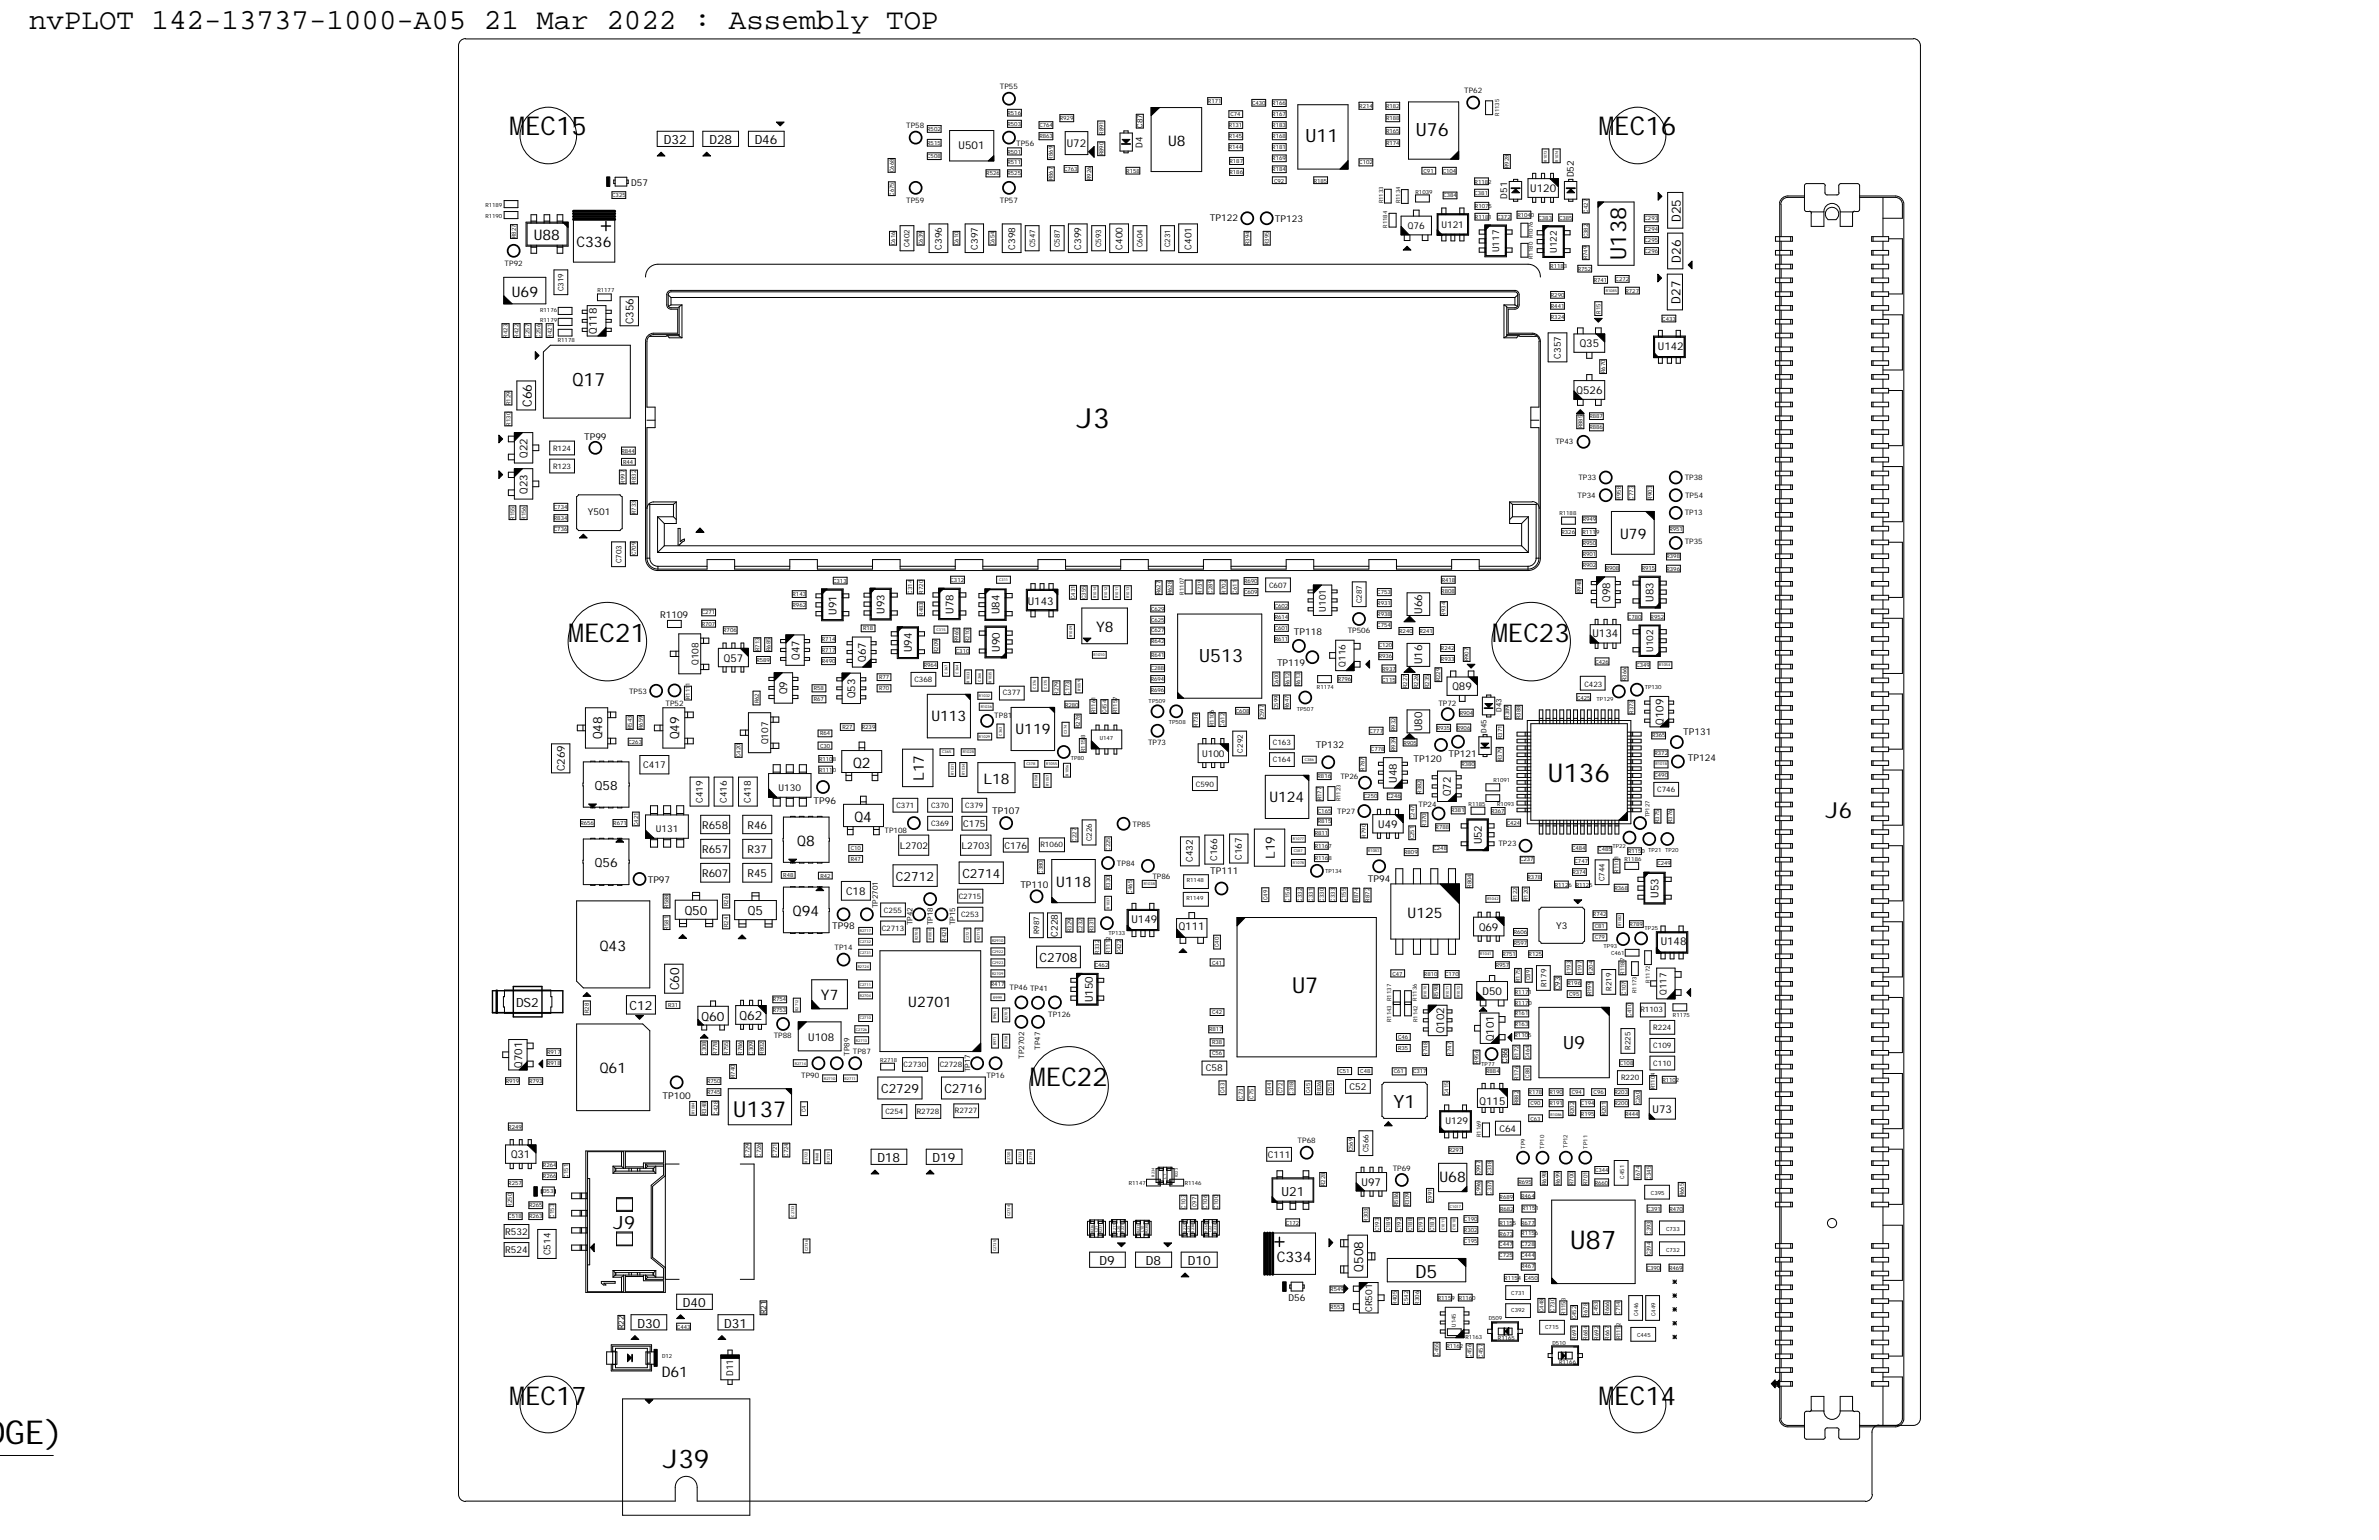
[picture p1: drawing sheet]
<svg xmlns="http://www.w3.org/2000/svg" width="432mm" height="279mm" viewBox="0 0 432 279" stroke-linecap="round" stroke-linejoin="round" font-family="sans-serif">
<defs><g id="words">
<text font-size="6" x=".9" y="262">GE)</text>
<text font-size="5.3" x="5.3" y="5.3">nvPLOT 142-13737-1000-A05 21 Mar 2022 : Assembly TOP</text>
<text font-size="5" x="195.4" y="77.7">J3</text>
<g font-size="4.7">
<text x="92.5" y="24.6">MEC15</text>
<text x="290.2" y="24.6">MEC16</text>
<text x="103.2" y="116.4">MEC21</text>
<text x="270.9" y="116.4">MEC23</text>
<text x="280.9" y="141.8">U136</text>
<text x="187" y="197">MEC22</text>
<text x="285" y="226.6">U87</text>
<text x="92.5" y="254.8">MEC17</text>
<text x="290.2" y="254.8">MEC14</text>
<text x="120.3" y="266.2">J39</text>
</g>
<g font-size="4">
<text x="295.2" y="47.2" transform="rotate(-90 295.2 47.2)">U138</text>
<text x="331.3" y="148.4">J6</text>
<text x="234.5" y="180.1">U7</text>
<text x="133.1" y="202.7">U137</text>
</g>
<g font-size="3.3">
<text x="236.9" y="25.7">U11</text>
<text x="257" y="24.7">U76</text>
<text x="103.9" y="70">Q17</text>
<text x="217.6" y="120.1">U513</text>
<text x="283.7" y="190.4">U9</text>
<text x="252.9" y="201">Y1</text>
<text x="111.3" y="222.9">J9</text>
<text x="256.9" y="231.8">D5</text>
</g>
<g font-size="2.6">
<text x="212" y="26.4">U8</text>
<text x="96.9" y="43.6">U88</text>
<text x="104.6" y="44.7">C336</text>
<text x="92.9" y="53.8">U69</text>
<text x="294.1" y="97.8">U79</text>
<text x="198.9" y="114.7">Y8</text>
<text x="169.1" y="130.8">U113</text>
<text x="184.3" y="133.2">U119</text>
<text x="154.9" y="139.3">Q2</text>
<text x="167.7" y="141.7" transform="rotate(-90 167.7 141.7)">L17</text>
<text x="178.5" y="142.2">L18</text>
<text x="155.1" y="149.1">Q4</text>
<text x="230.4" y="145.5">U124</text>
<text x="144.7" y="153.4">Q8</text>
<text x="191.7" y="160.9">U118</text>
<text x="143.9" y="166.2">Q94</text>
<text x="255.5" y="166.5">U125</text>
<text x="108.9" y="172.5">Q43</text>
<text x="149" y="181.5">Y7</text>
<text x="164.9" y="182.7">U2701</text>
<text x="108.9" y="194.8">Q61</text>
<text x="261.3" y="214.4">U68</text>
<text x="231.7" y="228.9">C334</text>
<text x="120.1" y="249.8">D61</text>
</g>
<g font-size="2.3">
<text x="120.5" y="26.2">D32</text>
<text x="128.8" y="26.2">D28</text>
<text x="137" y="26.2">D46</text>
<text x="305.1" y="40.3" transform="rotate(-90 305.1 40.3)">D25</text>
<text x="305.1" y="47.6" transform="rotate(-90 305.1 47.6)">D26</text>
<text x="305" y="55.1" transform="rotate(-90 305 55.1)">D27</text>
<text x="96.5" y="73.8" transform="rotate(-90 96.5 73.8)">C66</text>
<text x="109.3" y="134.1" transform="rotate(-90 109.3 134.1)">Q48</text>
<text x="123.3" y="134.1" transform="rotate(-90 123.3 134.1)">Q49</text>
<text x="108" y="143.3">Q58</text>
<text x="231.4" y="155.8" transform="rotate(-90 231.4 155.8)">L19</text>
<text x="108" y="157.4">Q56</text>
<text x="162.6" y="159.9">C2712</text>
<text x="174.7" y="159.3">C2714</text>
<text x="124.3" y="166">Q50</text>
<text x="135.7" y="166.1">Q5</text>
<text x="123.3" y="179.6" transform="rotate(-90 123.3 179.6)">C60</text>
<text x="188.7" y="174.6">C2708</text>
<text x="93.7" y="182.7">DS2</text>
<text x="114.3" y="183.3">C12</text>
<text x="127.4" y="185.2">Q60</text>
<text x="134.2" y="185.1">Q62</text>
<text x="159.9" y="198.4">C2729</text>
<text x="171.4" y="198.4">C2716</text>
<text x="159.2" y="210.9">D18</text>
<text x="169.3" y="210.9">D19</text>
<text x="232.6" y="216.9">U21</text>
<text x="199.6" y="229.5">D9</text>
<text x="208" y="229.5">D8</text>
<text x="215.6" y="229.5">D10</text>
<text x="247.4" y="230.7" transform="rotate(-90 247.4 230.7)">Q508</text>
<text x="124" y="237.2">D40</text>
<text x="115.7" y="240.9">D30</text>
<text x="131.5" y="240.9">D31</text>
</g>
<g font-size="2">
<text x="174" y="27">U501</text>
<text x="193.6" y="26.7">U72</text>
<text x="277.7" y="34.9">U120</text>
<text x="115" y="58.8" transform="rotate(-90 115 58.8)">C356</text>
<text x="108.3" y="60.6" transform="rotate(-90 108.3 60.6)">Q118</text>
<text x="286.7" y="63">Q35</text>
<text x="300.9" y="63.5">U142</text>
<text x="286.1" y="71.5">Q526</text>
<text x="95.7" y="83" transform="rotate(-90 95.7 83)">Q22</text>
<text x="95.7" y="89.6" transform="rotate(-90 95.7 89.6)">Q23</text>
<text x="151.8" y="111.5" transform="rotate(-90 151.8 111.5)">U91</text>
<text x="160.5" y="111.4" transform="rotate(-90 160.5 111.4)">U93</text>
<text x="173.1" y="111.3" transform="rotate(-90 173.1 111.3)">U78</text>
<text x="181.4" y="111.4" transform="rotate(-90 181.4 111.4)">U84</text>
<text x="186.6" y="109.7">U143</text>
<text x="258.2" y="111.4" transform="rotate(-90 258.2 111.4)">U66</text>
<text x="292.2" y="109.2" transform="rotate(-90 292.2 109.2)">Q98</text>
<text x="300.1" y="109.2" transform="rotate(-90 300.1 109.2)">U83</text>
<text x="145.1" y="119.7" transform="rotate(-90 145.1 119.7)">Q47</text>
<text x="165.5" y="118.4" transform="rotate(-90 165.5 118.4)">U94</text>
<text x="181.5" y="118.2" transform="rotate(-90 181.5 118.2)">U90</text>
<text x="289" y="115.5">U134</text>
<text x="131.4" y="120.1">Q57</text>
<text x="142.9" y="126" transform="rotate(-90 142.9 126)">Q9</text>
<text x="157.1" y="120.1" transform="rotate(-90 157.1 120.1)">Q67</text>
<text x="258.2" y="120.6" transform="rotate(-90 258.2 120.6)">U16</text>
<text x="263.6" y="125.3">Q89</text>
<text x="155.2" y="126.6" transform="rotate(-90 155.2 126.6)">Q53</text>
<text x="301.9" y="131.5" transform="rotate(-90 301.9 131.5)">Q109</text>
<text x="258.2" y="132.7" transform="rotate(-90 258.2 132.7)">U80</text>
<text x="102.5" y="139.9" transform="rotate(-90 102.5 139.9)">C269</text>
<text x="253.5" y="142" transform="rotate(-90 253.5 142)">U48</text>
<text x="263.3" y="144.4" transform="rotate(-90 263.3 144.4)">Q72</text>
<text x="127.5" y="154.7">R657</text>
<text x="127.5" y="150.4">R658</text>
<text x="135.7" y="154.7">R37</text>
<text x="135.7" y="150.4">R46</text>
<text x="250.2" y="150.2">U49</text>
<text x="268.9" y="153.2" transform="rotate(-90 268.9 153.2)">U52</text>
<text x="127.5" y="159.1">R607</text>
<text x="135.7" y="159.1">R45</text>
<text x="153.6" y="162.4">C18</text>
<text x="205.4" y="167.4">U149</text>
<text x="301" y="162.9" transform="rotate(-90 301 162.9)">U53</text>
<text x="214" y="168.7">Q111</text>
<text x="268.4" y="168.8">Q69</text>
<text x="301.4" y="171.5">U148</text>
<text x="198.3" y="181.8" transform="rotate(-90 198.3 181.8)">U150</text>
<text x="269.1" y="180.5">D50</text>
<text x="146.7" y="188.9">U108</text>
<text x="262.1" y="187.5" transform="rotate(-90 262.1 187.5)">Q102</text>
<text x="271.1" y="188.9" transform="rotate(-90 271.1 188.9)">Q101</text>
<text x="94.8" y="193.7" transform="rotate(-90 94.8 193.7)">Q701</text>
<text x="268.6" y="200.5">Q115</text>
<text x="300" y="201.9">U73</text>
<text x="92.8" y="210.2">Q31</text>
<text x="247.1" y="215.2">U97</text>
</g>
<g font-size="1.7">
<text x="207.4" y="26.8" transform="rotate(-90 207.4 26.8)">D4</text>
<text x="114.5" y="33.7">D57</text>
<text x="285.7" y="32.2" transform="rotate(-90 285.7 32.2)">D52</text>
<text x="219.6" y="40.1">TP122</text>
<text x="231.4" y="40.2">TP123</text>
<text x="255.5" y="41.5">Q76</text>
<text x="261.6" y="41.3">U121</text>
<text x="273.6" y="36.1" transform="rotate(-90 273.6 36.1)">D51</text>
<text x="170.9" y="45.3" transform="rotate(-90 170.9 45.3)">C396</text>
<text x="177.5" y="45.3" transform="rotate(-90 177.5 45.3)">C397</text>
<text x="184.2" y="45.3" transform="rotate(-90 184.2 45.3)">C398</text>
<text x="196.2" y="45.3" transform="rotate(-90 196.2 45.3)">C399</text>
<text x="203.7" y="45.3" transform="rotate(-90 203.7 45.3)">C400</text>
<text x="216.2" y="45.3" transform="rotate(-90 216.2 45.3)">C401</text>
<text x="272.1" y="45.8" transform="rotate(-90 272.1 45.8)">U117</text>
<text x="282.6" y="45.9" transform="rotate(-90 282.6 45.9)">U122</text>
<text x="283.3" y="65.1" transform="rotate(-90 283.3 65.1)">C357</text>
<text x="106" y="79.8">TP99</text>
<text x="106.7" y="93.4">Y501</text>
<text x="119.8" y="112.1">R1109</text>
<text x="240.6" y="111" transform="rotate(-90 240.6 111)">U101</text>
<text x="234.9" y="115.3">TP118</text>
<text x="300.1" y="118.3" transform="rotate(-90 300.1 118.3)">U102</text>
<text x="126.8" y="120.6" transform="rotate(-90 126.8 120.6)">Q108</text>
<text x="231.8" y="120.9">TP119</text>
<text x="244.2" y="121" transform="rotate(-90 244.2 121)">Q116</text>
<text x="139.4" y="135" transform="rotate(-90 139.4 135)">Q107</text>
<text x="218.2" y="137.3">U100</text>
<text x="238.8" y="135.7">TP132</text>
<text x="262.9" y="137.3">TP121</text>
<text x="305.5" y="133.4">TP131</text>
<text x="116.7" y="139.3">C417</text>
<text x="141.3" y="143.6">U130</text>
<text x="256.6" y="138.3">TP120</text>
<text x="306.3" y="138">TP124</text>
<text x="127.6" y="145.7" transform="rotate(-90 127.6 145.7)">C419</text>
<text x="131.9" y="145.7" transform="rotate(-90 131.9 145.7)">C416</text>
<text x="136.3" y="145.7" transform="rotate(-90 136.3 145.7)">C418</text>
<text x="147.7" y="145.9">TP96</text>
<text x="174.8" y="150">C175</text>
<text x="180.1" y="147.6">TP107</text>
<text x="119" y="151">U131</text>
<text x="163.3" y="154">L2702</text>
<text x="174.5" y="154">L2703</text>
<text x="182.3" y="154">C176</text>
<text x="225.4" y="156" transform="rotate(-90 225.4 156)">C167</text>
<text x="117.6" y="160.2">TP97</text>
<text x="185.2" y="161.1">TP110</text>
<text x="216.5" y="156.4" transform="rotate(-90 216.5 156.4)">C432</text>
<text x="219.7" y="158.6">TP111</text>
<text x="220.9" y="156.2" transform="rotate(-90 220.9 156.2)">C166</text>
<text x="248.3" y="160.1">TP94</text>
<text x="151.1" y="168.6">TP98</text>
<text x="192" y="169.9" transform="rotate(-90 192 169.9)">C228</text>
<text x="282.5" y="168.6">Y3</text>
<text x="302.5" y="180.5" transform="rotate(-90 302.5 180.5)">Q117</text>
<text x="218.9" y="194.4">C58</text>
<text x="244.9" y="197.7">C52</text>
<text x="120.3" y="199.4">TP100</text>
<text x="262.4" y="204">U129</text>
<text x="272.1" y="205.3">C64</text>
<text x="230.1" y="210">C111</text>
<text x="91.7" y="227.3">R524</text>
<text x="91.7" y="224">R532</text>
<text x="99.9" y="227.7" transform="rotate(-90 99.9 227.7)">C514</text>
<text x="233.9" y="236">D56</text>
<text x="249" y="238" transform="rotate(-90 249 238)">CR501</text>
<text x="133.1" y="249.6" transform="rotate(-90 133.1 249.6)">D11</text>
</g>
<g font-size="1.4">
<text x="181.5" y="16.1">TP55</text>
<text x="265.8" y="16.8">TP62</text>
<text x="164.5" y="23.2">TP58</text>
<text x="207.4" y="23.2" transform="rotate(-90 207.4 23.2)">C87</text>
<text x="184.4" y="26.4">TP56</text>
<text x="164.5" y="36.8">TP59</text>
<text x="181.5" y="36.8">TP57</text>
<text x="165.1" y="44.9" transform="rotate(-90 165.1 44.9)">C402</text>
<text x="187.9" y="44.9" transform="rotate(-90 187.9 44.9)">C547</text>
<text x="192.4" y="44.9" transform="rotate(-90 192.4 44.9)">C587</text>
<text x="199.9" y="44.9" transform="rotate(-90 199.9 44.9)">C593</text>
<text x="207.4" y="44.9" transform="rotate(-90 207.4 44.9)">C604</text>
<text x="212.4" y="44.9" transform="rotate(-90 212.4 44.9)">C231</text>
<text x="91.6" y="48.3">TP92</text>
<text x="102.3" y="52.9" transform="rotate(-90 102.3 52.9)">C319</text>
<text x="100.4" y="81.8">R124</text>
<text x="282.3" y="80.6">TP43</text>
<text x="100.4" y="85">R123</text>
<text x="286.5" y="87.1">TP33</text>
<text x="305.8" y="87.1">TP38</text>
<text x="286.4" y="90.4">TP34</text>
<text x="305.8" y="93.5">TP13</text>
<text x="305.9" y="90.4">TP54</text>
<text x="305.8" y="98.8">TP35</text>
<text x="112.8" y="102.2" transform="rotate(-90 112.8 102.2)">C703</text>
<text x="230.3" y="106.6">C607</text>
<text x="247.2" y="109.5" transform="rotate(-90 247.2 109.5)">C287</text>
<text x="244.6" y="114.8">TP506</text>
<text x="114.2" y="125.8">TP53</text>
<text x="166" y="123.7">C368</text>
<text x="287.6" y="124.6">C423</text>
<text x="120.8" y="128">TP52</text>
<text x="180.5" y="130.3">TP81</text>
<text x="182" y="126.2">C377</text>
<text x="261.1" y="128.1">TP72</text>
<text x="272.5" y="129.1" transform="rotate(-90 272.5 129.1)">D43</text>
<text x="208.4" y="135.2">TP73</text>
<text x="225.6" y="136.5" transform="rotate(-90 225.6 136.5)">C292</text>
<text x="231" y="135.2">C163</text>
<text x="269.8" y="132.9" transform="rotate(-90 269.8 132.9)">D45</text>
<text x="217" y="142.7">C590</text>
<text x="231" y="138.3">C164</text>
<text x="243.3" y="141.3">TP26</text>
<text x="300.8" y="143.7">C746</text>
<text x="162.7" y="146.6">C371</text>
<text x="169" y="149.8">C369</text>
<text x="169" y="146.6">C370</text>
<text x="175.2" y="146.6">C379</text>
<text x="205.6" y="150">TP85</text>
<text x="242.7" y="147.7">TP27</text>
<text x="257.5" y="146.4">TP24</text>
<text x="160.6" y="151.1">TP108</text>
<text x="188.9" y="153.8">R1060</text>
<text x="198.2" y="152.6" transform="rotate(-90 198.2 152.6)">C226</text>
<text x="272" y="153.5">TP23</text>
<text x="202.7" y="157.1">TP84</text>
<text x="209.2" y="159.5">TP86</text>
<text x="291.2" y="159.9" transform="rotate(-90 291.2 159.9)">C744</text>
<text x="159.3" y="164.8" transform="rotate(-90 159.3 164.8)">TP2701</text>
<text x="160.5" y="165.6">C255</text>
<text x="165.6" y="167.8" transform="rotate(-90 165.6 167.8)">TP42</text>
<text x="169.3" y="167.8" transform="rotate(-90 169.3 167.8)">TP18</text>
<text x="173.4" y="167.8" transform="rotate(-90 173.4 167.8)">TP15</text>
<text x="174" y="163.1">C2715</text>
<text x="174.4" y="166.3">C253</text>
<text x="151.5" y="172.4">TP14</text>
<text x="160" y="168.8">C2713</text>
<text x="188.6" y="169.5" transform="rotate(-90 188.6 169.5)">R987</text>
<text x="183.2" y="179.7">TP46 TP41</text>
<text x="280.7" y="179.1" transform="rotate(-90 280.7 179.1)">R179</text>
<text x="283.2" y="179.6" transform="rotate(-90 283.2 179.6)">C93</text>
<text x="292.5" y="179.8" transform="rotate(-90 292.5 179.8)">R219</text>
<text x="190.3" y="184.5">TP126</text>
<text x="297.7" y="183.6">R1103</text>
<text x="140.4" y="188.4">TP88</text>
<text x="154.2" y="191.5" transform="rotate(-90 154.2 191.5)">TP89</text>
<text x="154.8" y="191.2">TP87</text>
<text x="188.8" y="190.4" transform="rotate(-90 188.8 190.4)">TP47</text>
<text x="295.9" y="190.5" transform="rotate(-90 295.9 190.5)">R225</text>
<text x="300.1" y="186.9">R224</text>
<text x="300.1" y="190.1">C109</text>
<text x="145.4" y="195.7">TP90</text>
<text x="164" y="193.6">C2730</text>
<text x="170.6" y="193.6">C2728</text>
<text x="176.1" y="194.5" transform="rotate(-90 176.1 194.5)">TP17</text>
<text x="179.1" y="195.7">TP16</text>
<text x="185.9" y="192.1" transform="rotate(-90 185.9 192.1)">TP2702</text>
<text x="273.6" y="192.8" transform="rotate(-90 273.6 192.8)">C86</text>
<text x="294.2" y="196">R220</text>
<text x="300.1" y="193.4">C110</text>
<text x="160.7" y="202.1">C254</text>
<text x="166.4" y="202.1">R2728</text>
<text x="173.3" y="202">R2727</text>
<text x="235.5" y="207.4">TP68</text>
<text x="248.4" y="209" transform="rotate(-90 248.4 209)">C566</text>
<text x="252.8" y="212.4">TP69</text>
<text x="139.1" y="238.5" transform="rotate(-90 139.1 238.5)">R21</text>
<text x="113.3" y="241.2" transform="rotate(-90 113.3 241.2)">R22</text>
</g>
<g font-size="1">
<text x="168.3" y="23.8">R502</text>
<text x="182.9" y="20.8">R516</text>
<text x="182.9" y="22.9">R503</text>
<text x="188.6" y="23.1">C764</text>
<text x="192.4" y="21.8">R929</text>
<text x="219.3" y="18.7">R171</text>
<text x="223" y="23.1">R131</text>
<text x="223.3" y="21.1">C74</text>
<text x="227.3" y="19.1">C430</text>
<text x="230.9" y="23.1">R183</text>
<text x="230.9" y="19.1">R166</text>
<text x="230.9" y="21.1">R167</text>
<text x="246.7" y="19.6">R214</text>
<text x="251.6" y="19.6">R182</text>
<text x="251.6" y="21.8">R188</text>
<text x="272.1" y="21" transform="rotate(-90 272.1 21)">R1135</text>
<text x="168.3" y="28.7">C508</text>
<text x="168.3" y="26.3">R515</text>
<text x="182.9" y="29.8">R511</text>
<text x="182.9" y="27.9">R501</text>
<text x="188.6" y="25.1">R863</text>
<text x="191.1" y="29" transform="rotate(-90 191.1 29)">R869</text>
<text x="200.3" y="28.2" transform="rotate(-90 200.3 28.2)">R890</text>
<text x="200.3" y="24.5" transform="rotate(-90 200.3 24.5)">R891</text>
<text x="223" y="25.1">R145</text>
<text x="223" y="27.1">R144</text>
<text x="223.2" y="29.6">R187</text>
<text x="230.9" y="29.1">R169</text>
<text x="230.9" y="25.1">R168</text>
<text x="230.9" y="27.1">R181</text>
<text x="246.7" y="29.8">C102</text>
<text x="251.6" y="26.3">R174</text>
<text x="251.6" y="24.1">R165</text>
<text x="111.1" y="35.8">C325</text>
<text x="162.2" y="35.5" transform="rotate(-90 162.2 35.5)">C675</text>
<text x="162.2" y="31.2" transform="rotate(-90 162.2 31.2)">C668</text>
<text x="179" y="31.8">R526</text>
<text x="182.9" y="31.8">R525</text>
<text x="191.1" y="32.7" transform="rotate(-90 191.1 32.7)">R867</text>
<text x="193.1" y="31">C763</text>
<text x="198" y="32.7" transform="rotate(-90 198 32.7)">R926</text>
<text x="204.4" y="31.3">R158</text>
<text x="223.2" y="31.6">R186</text>
<text x="230.9" y="31.1">R184</text>
<text x="231.2" y="33.1">C92</text>
<text x="238.4" y="33.1">R185</text>
<text x="256.9" y="35.1">R1039</text>
<text x="258.4" y="31.3">C91</text>
<text x="261.9" y="31.3">C104</text>
<text x="262" y="35.8">C384</text>
<text x="267.6" y="35.4">C381</text>
<text x="267.7" y="33.3">R1182</text>
<text x="273.9" y="30.5" transform="rotate(-90 273.9 30.5)">R928</text>
<text x="88.1" y="39.5">R1190</text>
<text x="88.1" y="37.5">R1189</text>
<text x="251" y="36.9" transform="rotate(-90 251 36.9)">R1133</text>
<text x="251.8" y="41.3" transform="rotate(-90 251.8 41.3)">R1184</text>
<text x="254.1" y="36.9" transform="rotate(-90 254.1 36.9)">R1134</text>
<text x="267.7" y="37.8">R1075</text>
<text x="267.7" y="39.7">R1181</text>
<text x="271.7" y="39.7">C372</text>
<text x="275.4" y="39.4">R1040</text>
<text x="279.3" y="39.9">C383</text>
<text x="283" y="39.9">C385</text>
<text x="288.2" y="38.6" transform="rotate(-90 288.2 38.6)">C427</text>
<text x="298.5" y="41.9">C294</text>
<text x="298.5" y="40">C293</text>
<text x="93.6" y="43.2" transform="rotate(-90 93.6 43.2)">R827</text>
<text x="162.5" y="44.5" transform="rotate(-90 162.5 44.5)">C616</text>
<text x="167.5" y="44.5" transform="rotate(-90 167.5 44.5)">C639</text>
<text x="174" y="44.5" transform="rotate(-90 174 44.5)">C610</text>
<text x="180.5" y="44.5" transform="rotate(-90 180.5 44.5)">C654</text>
<text x="226.8" y="44.5" transform="rotate(-90 226.8 44.5)">R394</text>
<text x="230.3" y="44.5" transform="rotate(-90 230.3 44.5)">R395</text>
<text x="278.2" y="47" transform="rotate(-90 278.2 47)">R1180 R1076</text>
<text x="288.1" y="47.1" transform="rotate(-90 288.1 47.1)">R749</text>
<text x="288.2" y="43.1" transform="rotate(-90 288.2 43.1)">C382</text>
<text x="298.5" y="45.9">C296</text>
<text x="298.5" y="43.9">C295</text>
<text x="108.4" y="53">R1177</text>
<text x="281.4" y="48.6">R1183</text>
<text x="281.5" y="53.8">R290</text>
<text x="286.4" y="49.1">R752</text>
<text x="289.3" y="51.1">R741</text>
<text x="293.2" y="50.9">C272</text>
<text x="295" y="53.1">R727</text>
<text x="98.1" y="58.3">R1179</text>
<text x="98.1" y="56.5">R1176</text>
<text x="281.5" y="57.9">R324</text>
<text x="281.5" y="55.8">R441</text>
<text x="290.5" y="56.9" transform="rotate(-90 290.5 56.9)">R15</text>
<text x="301.7" y="58.2">C433</text>
<text x="92.1" y="61.2" transform="rotate(-90 92.1 61.2)">R423</text>
<text x="94.1" y="61.2" transform="rotate(-90 94.1 61.2)">R422</text>
<text x="96.1" y="61.2" transform="rotate(-90 96.1 61.2)">C257</text>
<text x="98.1" y="61.2" transform="rotate(-90 98.1 61.2)">C256</text>
<text x="100.2" y="61.2" transform="rotate(-90 100.2 61.2)">R421</text>
<text x="101.3" y="62">R1178</text>
<text x="291.3" y="67.7" transform="rotate(-90 291.3 67.7)">R670</text>
<text x="92.7" y="77.2" transform="rotate(-90 92.7 77.2)">R130</text>
<text x="92.7" y="73.5" transform="rotate(-90 92.7 73.5)">R129</text>
<text x="287.2" y="77.7" transform="rotate(-90 287.2 77.7)">R885</text>
<text x="288.5" y="77.9">R886</text>
<text x="288.5" y="75.9">R887</text>
<text x="112.8" y="82.1">R844</text>
<text x="113.1" y="84.1">R44</text>
<text x="113.4" y="87.7" transform="rotate(-90 113.4 87.7)">R997</text>
<text x="115.4" y="87.7" transform="rotate(-90 115.4 87.7)">R832</text>
<text x="93.4" y="94.3" transform="rotate(-90 93.4 94.3)">R155</text>
<text x="95.4" y="94.3" transform="rotate(-90 95.4 94.3)">R156</text>
<text x="100.5" y="94.3">R834</text>
<text x="100.5" y="92.3">C734</text>
<text x="115.4" y="93.3" transform="rotate(-90 115.4 93.3)">R733</text>
<text x="283.1" y="93.5">R1188</text>
<text x="287.3" y="94.6">R949</text>
<text x="294.2" y="90.6" transform="rotate(-90 294.2 90.6)">R958</text>
<text x="296.5" y="90.6" transform="rotate(-90 296.5 90.6)">C773</text>
<text x="299.9" y="90.6" transform="rotate(-90 299.9 90.6)">R903</text>
<text x="100.5" y="96.4">C736</text>
<text x="115.4" y="100.8" transform="rotate(-90 115.4 100.8)">C709</text>
<text x="283.4" y="96.8">R326</text>
<text x="287.2" y="96.9">R1119</text>
<text x="287.3" y="100.9">R901</text>
<text x="287.3" y="98.9">R950</text>
<text x="302.5" y="101.3">R398</text>
<text x="303" y="96.4">R951</text>
<text x="151.2" y="105.7">C313</text>
<text x="165.6" y="107.7" transform="rotate(-90 165.6 107.7)">C314</text>
<text x="167.5" y="107.7" transform="rotate(-90 167.5 107.7)">R720</text>
<text x="172.5" y="105.6">C312</text>
<text x="210.7" y="107.8" transform="rotate(-90 210.7 107.8)">R627</text>
<text x="212.7" y="107.8" transform="rotate(-90 212.7 107.8)">R628</text>
<text x="214.9" y="107.9" transform="rotate(-90 214.9 107.9)">R1107</text>
<text x="218.1" y="107.7" transform="rotate(-90 218.1 107.7)">R739</text>
<text x="220.1" y="107.7" transform="rotate(-90 220.1 107.7)">C289</text>
<text x="222.5" y="107.7" transform="rotate(-90 222.5 107.7)">R702</text>
<text x="224.5" y="107.7" transform="rotate(-90 224.5 107.7)">C611</text>
<text x="225.8" y="107.8">C609</text>
<text x="225.8" y="105.8">R690</text>
<text x="250" y="107.8">C753</text>
<text x="261.6" y="107.6">R808</text>
<text x="261.7" y="105.6">R418</text>
<text x="287" y="107.6" transform="rotate(-90 287 107.6)">R948</text>
<text x="287.3" y="102.9">R902</text>
<text x="291.4" y="103.4">R908</text>
<text x="298" y="103.4">R915</text>
<text x="302.5" y="103.5">R396</text>
<text x="127.4" y="113.5">R707</text>
<text x="127.4" y="111.4">C271</text>
<text x="143.9" y="110.2">R962</text>
<text x="143.9" y="108.2">R143</text>
<text x="167.5" y="111.7" transform="rotate(-90 167.5 111.7)">R483</text>
<text x="195.1" y="108.7" transform="rotate(-90 195.1 108.7)">C431</text>
<text x="197.1" y="108.7" transform="rotate(-90 197.1 108.7)">C355</text>
<text x="208.9" y="110.8">C629</text>
<text x="208.9" y="112.8">C625</text>
<text x="231.4" y="112.3">R614</text>
<text x="231.4" y="110.3">C602</text>
<text x="250" y="113.8">C754</text>
<text x="250" y="109.8">R931</text>
<text x="250" y="111.8">R938</text>
<text x="262.4" y="111.7" transform="rotate(-90 262.4 111.7)">R934</text>
<text x="295.5" y="112.2">C780</text>
<text x="299.6" y="112.2">R952</text>
<text x="131.3" y="114.7">R706</text>
<text x="137.8" y="118.2" transform="rotate(-90 137.8 118.2)">R713</text>
<text x="139.8" y="118.2" transform="rotate(-90 139.8 118.2)">R685</text>
<text x="149.2" y="118.3">R717</text>
<text x="149.2" y="116.3">R714</text>
<text x="156.7" y="114.4">R18</text>
<text x="170.3" y="118.5" transform="rotate(-90 170.3 118.5)">R209</text>
<text x="173.5" y="118.4">C310</text>
<text x="174" y="116.5" transform="rotate(-90 174 116.5)">R965</text>
<text x="175.9" y="116.5" transform="rotate(-90 175.9 116.5)">R210</text>
<text x="208.9" y="119.2">R641</text>
<text x="208.9" y="116.7">R642</text>
<text x="208.9" y="114.7">C627</text>
<text x="231.4" y="114.3">C601</text>
<text x="231.4" y="116.3">R611</text>
<text x="250.2" y="119.4">R936</text>
<text x="250.2" y="117.4">C120</text>
<text x="254" y="114.9">R240</text>
<text x="257.6" y="114.9">R241</text>
<text x="261.5" y="119.9">R933</text>
<text x="261.5" y="118">R242</text>
<text x="137.3" y="120.1">R589</text>
<text x="147.7" y="125.3">R58</text>
<text x="149.2" y="120.3">R490</text>
<text x="159.6" y="125.3">R70</text>
<text x="159.6" y="123.2">R77</text>
<text x="167.7" y="121">R964</text>
<text x="208.9" y="125.6">R696</text>
<text x="208.9" y="123.6">R694</text>
<text x="208.9" y="121.6">C288</text>
<text x="232" y="124.4" transform="rotate(-90 232 124.4)">C600</text>
<text x="234" y="124.4" transform="rotate(-90 234 124.4)">R612</text>
<text x="236" y="124.4" transform="rotate(-90 236 124.4)">R613</text>
<text x="239" y="124.9">R1174</text>
<text x="242.8" y="123.5">R796</text>
<text x="250.9" y="123.7">C115</text>
<text x="250.9" y="121.7">R937</text>
<text x="255.4" y="124.8" transform="rotate(-90 255.4 124.8)">R227</text>
<text x="257.4" y="124.8" transform="rotate(-90 257.4 124.8)">R226</text>
<text x="259.4" y="124.8" transform="rotate(-90 259.4 124.8)">R235</text>
<text x="261.4" y="123.6" transform="rotate(-90 261.4 123.6)">R229</text>
<text x="266.6" y="120" transform="rotate(-90 266.6 120)">R907</text>
<text x="289.6" y="120.5">C426</text>
<text x="295.2" y="123.5" transform="rotate(-90 295.2 123.5)">R366</text>
<text x="297" y="121">C349</text>
<text x="298.5" y="125">TP130</text>
<text x="125.2" y="126.9" transform="rotate(-90 125.2 126.9)">R1111</text>
<text x="137.7" y="127.6" transform="rotate(-90 137.7 127.6)">R62</text>
<text x="147.7" y="127.3">R67</text>
<text x="192.1" y="126" transform="rotate(-90 192.1 126)">R279</text>
<text x="193.3" y="128.2">R280</text>
<text x="194.1" y="126" transform="rotate(-90 194.1 126)">C173</text>
<text x="198.9" y="129.4" transform="rotate(-90 198.9 129.4)">R1161</text>
<text x="200.8" y="129.4" transform="rotate(-90 200.8 129.4)">C454</text>
<text x="202.8" y="129.4" transform="rotate(-90 202.8 129.4)">R1157</text>
<text x="208.5" y="127.5">TP509</text>
<text x="212.1" y="131.4">TP508</text>
<text x="217.4" y="131.8" transform="rotate(-90 217.4 131.8)">R736</text>
<text x="220.3" y="131.7" transform="rotate(-90 220.3 131.7)">R1106</text>
<text x="222.3" y="131.8" transform="rotate(-90 222.3 131.8)">C612</text>
<text x="224.3" y="129.3">C608</text>
<text x="229.4" y="130.3" transform="rotate(-90 229.4 130.3)">C597</text>
<text x="232" y="128.6" transform="rotate(-90 232 128.6)">C599</text>
<text x="234" y="128.6" transform="rotate(-90 234 128.6)">R647</text>
<text x="235.4" y="129.1">TP507</text>
<text x="264.9" y="129.7">R904</text>
<text x="273.9" y="130.4" transform="rotate(-90 273.9 130.4)">R389</text>
<text x="276" y="130.5" transform="rotate(-90 276 130.5)">R388</text>
<text x="286.2" y="126.9">C425</text>
<text x="289.8" y="127.2">TP129</text>
<text x="296.5" y="129.5" transform="rotate(-90 296.5 129.5)">R373</text>
<text x="114.1" y="135">C263</text>
<text x="114.7" y="132.3" transform="rotate(-90 114.7 132.3)">R543</text>
<text x="116.7" y="132.3" transform="rotate(-90 116.7 132.3)">R659</text>
<text x="134.4" y="137.3" transform="rotate(-90 134.4 137.3)">C420</text>
<text x="148.8" y="135.7">C30</text>
<text x="148.8" y="133.4">R64</text>
<text x="152.9" y="132.3">R27</text>
<text x="156.4" y="132.3">R239</text>
<text x="194.4" y="137.9">TP80</text>
<text x="196" y="132.1" transform="rotate(-90 196 132.1)">R278</text>
<text x="196.9" y="136.4" transform="rotate(-90 196.9 136.4)">R1158</text>
<text x="199.6" y="134.2">U147</text>
<text x="248.6" y="132.9">C777</text>
<text x="248.8" y="136.2">C778</text>
<text x="253.3" y="136.2" transform="rotate(-90 253.3 136.2)">R939</text>
<text x="253.3" y="132.7" transform="rotate(-90 253.3 132.7)">R932</text>
<text x="254.7" y="135.1">R905</text>
<text x="260.8" y="132.5">R935</text>
<text x="264.4" y="132.4">R906</text>
<text x="272.7" y="134.1" transform="rotate(-90 272.7 134.1)">R371</text>
<text x="299.9" y="133.8">R365</text>
<text x="300.3" y="137">R372</text>
<text x="148.7" y="140">R1110</text>
<text x="148.7" y="138">R1108</text>
<text x="239.1" y="141.2">R816</text>
<text x="247.7" y="139.8" transform="rotate(-90 247.7 139.8)">R787</text>
<text x="265.3" y="139">R380</text>
<text x="271.1" y="141.8">R1091</text>
<text x="272.6" y="138.1" transform="rotate(-90 272.6 138.1)">R379</text>
<text x="300.3" y="141">C490</text>
<text x="105.4" y="149.7">R656</text>
<text x="111.3" y="149.7">R671</text>
<text x="115.8" y="149.9" transform="rotate(-90 115.8 149.9)">C421</text>
<text x="239.2" y="149.4">R815</text>
<text x="239.2" y="147.5">C165</text>
<text x="239.9" y="145.2" transform="rotate(-90 239.9 145.2)">R177</text>
<text x="243.3" y="145.4" transform="rotate(-90 243.3 145.4)">R1123</text>
<text x="247.6" y="144.8">C250</text>
<text x="251.8" y="144.8">C246</text>
<text x="256.7" y="148.6" transform="rotate(-90 256.7 148.6)">C247</text>
<text x="258" y="144" transform="rotate(-90 258 144)">R382</text>
<text x="258.9" y="150" transform="rotate(-90 258.9 150)">R370</text>
<text x="263.4" y="147.4">R381</text>
<text x="266.6" y="146.2">R1185</text>
<text x="270.7" y="147.5">R367</text>
<text x="271.8" y="146.3">R1093</text>
<text x="273.5" y="149.7">C424</text>
<text x="299.4" y="148.3" transform="rotate(-90 299.4 148.3)">TP127</text>
<text x="301.1" y="149.3" transform="rotate(-90 301.1 149.3)">R375</text>
<text x="303.5" y="149.3" transform="rotate(-90 303.5 149.3)">R376</text>
<text x="154.4" y="154.2">C10</text>
<text x="195.4" y="152.7" transform="rotate(-90 195.4 152.7)">C227</text>
<text x="201.5" y="154.3" transform="rotate(-90 201.5 154.3)">C225</text>
<text x="238.6" y="151.4">R811</text>
<text x="238.6" y="153.8">R1167</text>
<text x="247.9" y="152" transform="rotate(-90 247.9 152)">R790</text>
<text x="254.9" y="155">R809</text>
<text x="256.7" y="152.3" transform="rotate(-90 256.7 152.3)">C251</text>
<text x="260.2" y="154.3">C248</text>
<text x="260.6" y="150.4">R788</text>
<text x="285.4" y="154.1">C484</text>
<text x="290.1" y="154.5">C485</text>
<text x="292.7" y="153.9">TP22</text>
<text x="295.5" y="154.8">R1150</text>
<text x="299.1" y="154.6">TP21 TP20</text>
<text x="142.2" y="159.1">R48</text>
<text x="148.9" y="159.2">R42</text>
<text x="154.4" y="156.2">R47</text>
<text x="189.3" y="158.5" transform="rotate(-90 189.3 158.5)">C380</text>
<text x="201.5" y="161.3" transform="rotate(-90 201.5 161.3)">R330</text>
<text x="215.4" y="160">R1148</text>
<text x="238.6" y="156.1">R1168</text>
<text x="240.5" y="158.4">TP134</text>
<text x="267.1" y="161.1" transform="rotate(-90 267.1 161.1)">R804</text>
<text x="275.9" y="156.3">C237</text>
<text x="277.3" y="159.4">R378</text>
<text x="282.2" y="160.9">R1126 R1125</text>
<text x="285.4" y="158.5">R374</text>
<text x="285.8" y="156.5">C747</text>
<text x="293.1" y="161.5">R368</text>
<text x="293.8" y="158.3" transform="rotate(-90 293.8 158.3)">R1101</text>
<text x="294.9" y="156.3">R1186</text>
<text x="300.8" y="157">C249</text>
<text x="121.3" y="164.7" transform="rotate(-90 121.3 164.7)">R588</text>
<text x="132.2" y="164.4" transform="rotate(-90 132.2 164.4)">R26</text>
<text x="205.5" y="162.1" transform="rotate(-90 205.5 162.1)">C465</text>
<text x="215.4" y="163.3">R1149</text>
<text x="230" y="163.3" transform="rotate(-90 230 163.3)">C49</text>
<text x="234" y="163.6" transform="rotate(-90 234 163.6)">C156</text>
<text x="236.3" y="163.6" transform="rotate(-90 236.3 163.6)">C332</text>
<text x="238.3" y="163.6" transform="rotate(-90 238.3 163.6)">C331</text>
<text x="240.3" y="163.6" transform="rotate(-90 240.3 163.6)">C330</text>
<text x="242.3" y="163.6" transform="rotate(-90 242.3 163.6)">C333</text>
<text x="244.3" y="163.6" transform="rotate(-90 244.3 163.6)">C155</text>
<text x="246.5" y="163.6" transform="rotate(-90 246.5 163.6)">R874</text>
<text x="248.6" y="163.6" transform="rotate(-90 248.6 163.6)">R872</text>
<text x="275.3" y="163.5" transform="rotate(-90 275.3 163.5)">R122</text>
<text x="277.3" y="163.5" transform="rotate(-90 277.3 163.5)">R120</text>
<text x="289.1" y="166.2">R742</text>
<text x="295.7" y="167.9">R789</text>
<text x="121.3" y="168.7" transform="rotate(-90 121.3 168.7)">R581</text>
<text x="132.2" y="168.2" transform="rotate(-90 132.2 168.2)">R24</text>
<text x="171.7" y="170.8" transform="rotate(-90 171.7 170.8)">R420</text>
<text x="194.5" y="169.1" transform="rotate(-90 194.5 169.1)">R329</text>
<text x="196.5" y="169.1" transform="rotate(-90 196.5 169.1)">C232</text>
<text x="198.5" y="169.1" transform="rotate(-90 198.5 169.1)">R331</text>
<text x="199.5" y="173" transform="rotate(-90 199.5 173)">R332</text>
<text x="201.2" y="169.6">TP133</text>
<text x="201.5" y="173" transform="rotate(-90 201.5 173)">R1112</text>
<text x="203.5" y="173" transform="rotate(-90 203.5 173)">C422</text>
<text x="221.3" y="171.8" transform="rotate(-90 221.3 171.8)">C40</text>
<text x="272.7" y="173.5">R751</text>
<text x="274.8" y="171.5">R597</text>
<text x="274.8" y="169.5">R606</text>
<text x="277.5" y="173.5">R125</text>
<text x="289.4" y="170.4">C79</text>
<text x="289.4" y="168.5">C81</text>
<text x="291.1" y="172">TP93</text>
<text x="292.4" y="173.3">C461</text>
<text x="298.5" y="168.6">TP25</text>
<text x="179.9" y="179">R417</text>
<text x="198.7" y="175.5">C462</text>
<text x="220" y="175">C41</text>
<text x="252.7" y="177">C47</text>
<text x="258.5" y="177.1">R810</text>
<text x="262.3" y="177.1">C170</text>
<text x="271.5" y="175.4">R957</text>
<text x="275.9" y="178.2" transform="rotate(-90 275.9 178.2)">R175</text>
<text x="277.7" y="177.8" transform="rotate(-90 277.7 177.8)">C89</text>
<text x="284.5" y="178.7">R196</text>
<text x="285.1" y="176.8" transform="rotate(-90 285.1 176.8)">R193</text>
<text x="287.1" y="176.8" transform="rotate(-90 287.1 176.8)">R197</text>
<text x="289.1" y="176.8" transform="rotate(-90 289.1 176.8)">R204</text>
<text x="294.9" y="176.9" transform="rotate(-90 294.9 176.9)">R1187</text>
<text x="299.5" y="178.3" transform="rotate(-90 299.5 178.3)">R1172</text>
<text x="106.9" y="183.8" transform="rotate(-90 106.9 183.8)">R28</text>
<text x="121.3" y="182.7">R31</text>
<text x="140.3" y="183.7">R753</text>
<text x="140.3" y="181.7">R754</text>
<text x="220" y="184">C42</text>
<text x="252.5" y="185.5" transform="rotate(-90 252.5 185.5)">R1143</text>
<text x="252.5" y="181.6" transform="rotate(-90 252.5 181.6)">R1137</text>
<text x="257.2" y="181.5" transform="rotate(-90 257.2 181.5)">R1136</text>
<text x="257.3" y="185.5" transform="rotate(-90 257.3 185.5)">R1142</text>
<text x="261" y="181.1" transform="rotate(-90 261 181.1)">R598</text>
<text x="275" y="184.2">R161</text>
<text x="275" y="182.3">R1170</text>
<text x="275" y="180.4">R1171</text>
<text x="284.8" y="180.8">C95</text>
<text x="288.9" y="180.6" transform="rotate(-90 288.9 180.6)">R199</text>
<text x="295.1" y="180.5" transform="rotate(-90 295.1 180.5)">C107</text>
<text x="296.1" y="184.4" transform="rotate(-90 296.1 184.4)">C410</text>
<text x="297" y="180.2" transform="rotate(-90 297 180.2)">R1173</text>
<text x="303.7" y="184.4">R1175</text>
<text x="99.3" y="191.2">R917</text>
<text x="128.1" y="191.4" transform="rotate(-90 128.1 191.4)">C308</text>
<text x="130.2" y="191.4" transform="rotate(-90 130.2 191.4)">R778</text>
<text x="132.2" y="191.4" transform="rotate(-90 132.2 191.4)">R755</text>
<text x="134.7" y="191.4" transform="rotate(-90 134.7 191.4)">R786</text>
<text x="136.7" y="191.4" transform="rotate(-90 136.7 191.4)">C309</text>
<text x="138.7" y="191.4" transform="rotate(-90 138.7 191.4)">R802</text>
<text x="219.4" y="187.1">R817</text>
<text x="220" y="189.5">R38</text>
<text x="220" y="191.5">C56</text>
<text x="253.8" y="190.5">R35</text>
<text x="253.8" y="188.5">C46</text>
<text x="259.1" y="191.5" transform="rotate(-90 259.1 191.5)">R748</text>
<text x="263.5" y="191.5" transform="rotate(-90 263.5 191.5)">R747</text>
<text x="274.9" y="188.2">R1105</text>
<text x="275" y="186.2">R163</text>
<text x="91.8" y="196.5">R919</text>
<text x="96" y="196.5">R793</text>
<text x="99.3" y="193.3">R918</text>
<text x="128.3" y="196.5">R750</text>
<text x="133.4" y="195.6" transform="rotate(-90 133.4 195.6)">R740</text>
<text x="159.8" y="192.6">R2718</text>
<text x="243.1" y="194.7">C51</text>
<text x="246.9" y="194.7">C48</text>
<text x="253" y="194.8">C61</text>
<text x="256.5" y="194.8">C317</text>
<text x="268.4" y="193" transform="rotate(-90 268.4 193)">R956</text>
<text x="268.9" y="193.4">TP77</text>
<text x="269.8" y="194.7">R884</text>
<text x="275.6" y="195.9" transform="rotate(-90 275.6 195.9)">R176</text>
<text x="275.6" y="192.1" transform="rotate(-90 275.6 192.1)">R172</text>
<text x="277.6" y="195.6" transform="rotate(-90 277.6 195.6)">C88</text>
<text x="277.6" y="192.1" transform="rotate(-90 277.6 192.1)">C464</text>
<text x="294" y="193.3">C108</text>
<text x="300.4" y="197.6" transform="rotate(-90 300.4 197.6)">R1104</text>
<text x="301.7" y="196.2">R1102</text>
<text x="128.1" y="202.3" transform="rotate(-90 128.1 202.3)">R348</text>
<text x="128.3" y="198.5">R745</text>
<text x="130.3" y="202.2" transform="rotate(-90 130.3 202.2)">C428</text>
<text x="146.2" y="201.7" transform="rotate(-90 146.2 201.7)">C4</text>
<text x="222.3" y="198.3" transform="rotate(-90 222.3 198.3)">C43</text>
<text x="225.6" y="199.3" transform="rotate(-90 225.6 199.3)">C73</text>
<text x="227.5" y="199.3" transform="rotate(-90 227.5 199.3)">C75</text>
<text x="230.8" y="198.3" transform="rotate(-90 230.8 198.3)">C44</text>
<text x="232.8" y="198.3" transform="rotate(-90 232.8 198.3)">C72</text>
<text x="234.8" y="198.6" transform="rotate(-90 234.8 198.6)">C318</text>
<text x="237.8" y="198.3" transform="rotate(-90 237.8 198.3)">C45</text>
<text x="239.8" y="198.6" transform="rotate(-90 239.8 198.6)">R826</text>
<text x="241.8" y="198.3" transform="rotate(-90 241.8 198.3)">C55</text>
<text x="262.9" y="198.7" transform="rotate(-90 262.9 198.7)">C415</text>
<text x="275.6" y="200.4" transform="rotate(-90 275.6 200.4)">R882</text>
<text x="277.5" y="198.5">R178</text>
<text x="277.8" y="200.5">C90</text>
<text x="277.8" y="203.3">C63</text>
<text x="281.2" y="200.5">R191</text>
<text x="281.2" y="198.5">R190</text>
<text x="285.3" y="198.5">C94</text>
<text x="285.7" y="202.3" transform="rotate(-90 285.7 202.3)">R202</text>
<text x="287" y="200.5">C194</text>
<text x="287" y="202.5">R195</text>
<text x="289.3" y="198.5">C96</text>
<text x="291.5" y="202.3" transform="rotate(-90 291.5 202.3)">R201</text>
<text x="293.1" y="198.5">R203</text>
<text x="293.1" y="200.5">R200</text>
<text x="295" y="202.5">R444</text>
<text x="297.6" y="200.4" transform="rotate(-90 297.6 200.4)">C260</text>
<text x="92.3" y="204.8">R249</text>
<text x="136" y="209.9" transform="rotate(-90 136 209.9)">C729</text>
<text x="138.1" y="209.9" transform="rotate(-90 138.1 209.9)">C726</text>
<text x="141" y="209.9" transform="rotate(-90 141 209.9)">C721</text>
<text x="143" y="209.9" transform="rotate(-90 143 209.9)">C724</text>
<text x="245.6" y="208.9" transform="rotate(-90 245.6 208.9)">C569</text>
<text x="263" y="209">R297</text>
<text x="268.8" y="206.3" transform="rotate(-90 268.8 206.3)">R1169</text>
<text x="276.8" y="208.4" transform="rotate(-90 276.8 208.4)">TP9</text>
<text x="280.3" y="208.4" transform="rotate(-90 280.3 208.4)">TP10</text>
<text x="284.5" y="208.2" transform="rotate(-90 284.5 208.2)">TP12</text>
<text x="288.1" y="208.4" transform="rotate(-90 288.1 208.4)">TP11</text>
<text x="92.3" y="215">R257</text>
<text x="98.6" y="211.8">R264</text>
<text x="98.6" y="213.8">R266</text>
<text x="103.1" y="213.6" transform="rotate(-90 103.1 213.6)">C151</text>
<text x="204.9" y="215">R1147</text>
<text x="215" y="214.9">R1146</text>
<text x="240.5" y="215.2" transform="rotate(-90 240.5 215.2)">R228</text>
<text x="268.7" y="213.1" transform="rotate(-90 268.7 213.1)">C997</text>
<text x="270.7" y="213.1" transform="rotate(-90 270.7 213.1)">C338</text>
<text x="275.6" y="214.8">R695</text>
<text x="280.6" y="215" transform="rotate(-90 280.6 215)">R698</text>
<text x="283.1" y="215" transform="rotate(-90 283.1 215)">R699</text>
<text x="285.6" y="215" transform="rotate(-90 285.6 215)">R700</text>
<text x="288.1" y="215" transform="rotate(-90 288.1 215)">R701</text>
<text x="289.5" y="215">R660</text>
<text x="289.5" y="212.7">C344</text>
<text x="294.8" y="213.8" transform="rotate(-90 294.8 213.8)">C451</text>
<text x="297.6" y="214" transform="rotate(-90 297.6 214)">R674</text>
<text x="299.6" y="214" transform="rotate(-90 299.6 214)">C345</text>
<text x="92.3" y="221">C518</text>
<text x="92.9" y="218.9" transform="rotate(-90 92.9 218.9)">R250</text>
<text x="96" y="221">R263</text>
<text x="96" y="219">R265</text>
<text x="98.6" y="216.5">D53</text>
<text x="100.6" y="220.9" transform="rotate(-90 100.6 220.9)">C153</text>
<text x="215.2" y="219.3" transform="rotate(-90 215.2 219.3)">C103</text>
<text x="217.1" y="219" transform="rotate(-90 217.1 219)">C97</text>
<text x="219.1" y="219.3" transform="rotate(-90 219.1 219.3)">C106</text>
<text x="221.1" y="219.3" transform="rotate(-90 221.1 219.3)">C100</text>
<text x="248.3" y="221.7" transform="rotate(-90 248.3 221.7)">R303</text>
<text x="253.8" y="218.8" transform="rotate(-90 253.8 218.8)">R586</text>
<text x="255.8" y="218.8" transform="rotate(-90 255.8 218.8)">R309</text>
<text x="259.9" y="218.1" transform="rotate(-90 259.9 218.1)">C991</text>
<text x="265.7" y="221.5">C190</text>
<text x="268.7" y="216.8" transform="rotate(-90 268.7 216.8)">C996</text>
<text x="270.7" y="216.8" transform="rotate(-90 270.7 216.8)">C337</text>
<text x="272.2" y="217.5">R689</text>
<text x="272.3" y="219.7">R682</text>
<text x="276.1" y="217.3">R464</text>
<text x="276.3" y="219.6">R1151</text>
<text x="299" y="219.7">C391</text>
<text x="299.7" y="216.8">C395</text>
<text x="303" y="219.7">R470</text>
<text x="305.6" y="217" transform="rotate(-90 305.6 217)">R665</text>
<text x="233.4" y="222.2">C172</text>
<text x="250.3" y="223.4" transform="rotate(-90 250.3 223.4)">C193</text>
<text x="252.3" y="223.4" transform="rotate(-90 252.3 223.4)">C189</text>
<text x="254.3" y="223.4" transform="rotate(-90 254.3 223.4)">C192</text>
<text x="256.3" y="223.4" transform="rotate(-90 256.3 223.4)">C188</text>
<text x="258.3" y="223.4" transform="rotate(-90 258.3 223.4)">C191</text>
<text x="260.3" y="223.4" transform="rotate(-90 260.3 223.4)">C187</text>
<text x="265.7" y="223.5">R302</text>
<text x="265.7" y="225.6">C195</text>
<text x="272.1" y="226.1">C447</text>
<text x="272.1" y="222.2">R1155</text>
<text x="272.2" y="224.2">R673</text>
<text x="276.1" y="226.1">C728</text>
<text x="276.1" y="222.2">R677</text>
<text x="276.1" y="224.2">R1156</text>
<text x="299.6" y="227.8" transform="rotate(-90 299.6 227.8)">C394</text>
<text x="299.6" y="224" transform="rotate(-90 299.6 224)">C393</text>
<text x="302.4" y="227.1">C732</text>
<text x="302.4" y="223.4">C733</text>
<text x="272.1" y="228.1">C725</text>
<text x="273" y="232.2">R1154 C450</text>
<text x="276.1" y="228.1">C444</text>
<text x="276.1" y="230.1">R467</text>
<text x="298.9" y="230.4">C390</text>
<text x="302.9" y="230.4">R469</text>
<text x="241.5" y="237.6">R552</text>
<text x="241.5" y="234.3">R549</text>
<text x="253.5" y="236.7" transform="rotate(-90 253.5 236.7)">R405</text>
<text x="255.6" y="236.7" transform="rotate(-90 255.6 236.7)">C542</text>
<text x="257.6" y="236.7" transform="rotate(-90 257.6 236.7)">R306</text>
<text x="261" y="235.8">R1159 R1160</text>
<text x="270.2" y="239.5">D509</text>
<text x="274.3" y="238.1">C392</text>
<text x="274.3" y="235">C731</text>
<text x="280.2" y="238" transform="rotate(-90 280.2 238)">C448</text>
<text x="282.2" y="238" transform="rotate(-90 282.2 238)">C730</text>
<text x="284.1" y="238.5" transform="rotate(-90 284.1 238.5)">R1153</text>
<text x="286.1" y="239.4" transform="rotate(-90 286.1 239.4)">C452</text>
<text x="288.1" y="238.9" transform="rotate(-90 288.1 238.9)">R678</text>
<text x="290" y="238.5" transform="rotate(-90 290 238.5)">C453</text>
<text x="292.1" y="238.5" transform="rotate(-90 292.1 238.5)">R666</text>
<text x="294.1" y="238.5" transform="rotate(-90 294.1 238.5)">C714</text>
<text x="297.4" y="238.8" transform="rotate(-90 297.4 238.8)">C446</text>
<text x="300.5" y="238.8" transform="rotate(-90 300.5 238.8)">C449</text>
<text x="122.9" y="241.1">C443</text>
<text x="261.1" y="246" transform="rotate(-90 261.1 246)">C455</text>
<text x="262.5" y="244.6">R1162</text>
<text x="264.2" y="240.7" transform="rotate(-90 264.2 240.7)">U145</text>
<text x="266" y="243">R1163</text>
<text x="271.9" y="243.1">R1165</text>
<text x="280.5" y="241.2">C715</text>
<text x="281.8" y="244">D510</text>
<text x="286.1" y="243" transform="rotate(-90 286.1 243)">R691</text>
<text x="288.1" y="243" transform="rotate(-90 288.1 243)">R684</text>
<text x="290.1" y="243" transform="rotate(-90 290.1 243)">R692</text>
<text x="292.1" y="243" transform="rotate(-90 292.1 243)">R667</text>
<text x="294.2" y="243" transform="rotate(-90 294.2 243)">R1152</text>
<text x="297.2" y="242.6">C445</text>
<text x="120.2" y="246.4">D12</text>
<text x="267.1" y="246.3" transform="rotate(-90 267.1 246.3)">C456</text>
<text x="269.1" y="246.3" transform="rotate(-90 269.1 246.3)">C457</text>
<text x="283" y="247.4">R1166</text>
</g>
<g font-size=".7">
<text x="280.7" y="29.3" transform="rotate(-90 280.7 29.3)">R1073</text>
<text x="282.8" y="29.3" transform="rotate(-90 282.8 29.3)">R1074</text>
<text x="291.5" y="53">R1085</text>
<text x="181.4" y="105.4">C311</text>
<text x="199" y="108.5" transform="rotate(-90 199 108.5)">R1014</text>
<text x="201" y="108.5" transform="rotate(-90 201 108.5)">R1012</text>
<text x="203" y="108.5" transform="rotate(-90 203 108.5)">R1011</text>
<text x="205" y="108.5" transform="rotate(-90 205 108.5)">R1013</text>
<text x="170" y="114.5">C315</text>
<text x="194.6" y="115.6" transform="rotate(-90 194.6 115.6)">R1009</text>
<text x="198.5" y="119">R1010</text>
<text x="172" y="122.2" transform="rotate(-90 172 122.2)">C367</text>
<text x="174" y="122.2" transform="rotate(-90 174 122.2)">C364</text>
<text x="175.9" y="123.9" transform="rotate(-90 175.9 123.9)">R1033</text>
<text x="178" y="123.6" transform="rotate(-90 178 123.6)">C366</text>
<text x="180" y="123.9" transform="rotate(-90 180 123.9)">R1035</text>
<text x="188" y="124.9" transform="rotate(-90 188 124.9)">C376</text>
<text x="190" y="124.9" transform="rotate(-90 190 124.9)">C375</text>
<text x="196.1" y="125.5" transform="rotate(-90 196.1 125.5)">R1059</text>
<text x="301.1" y="120.9">R1054</text>
<text x="177.7" y="126.5">R1032</text>
<text x="178" y="128.5">R1036</text>
<text x="171" y="136.7">C365</text>
<text x="174.7" y="136.7">R1028</text>
<text x="177.7" y="133.9">R1029</text>
<text x="181.9" y="133.5" transform="rotate(-90 181.9 133.5)">C363</text>
<text x="193.7" y="133.1" transform="rotate(-90 193.7 133.1)">C374</text>
<text x="173.1" y="140.6" transform="rotate(-90 173.1 140.6)">R1031</text>
<text x="175.1" y="140.6" transform="rotate(-90 175.1 140.6)">R1034</text>
<text x="186.3" y="138.8">C378</text>
<text x="188.3" y="142.6" transform="rotate(-90 188.3 142.6)">R1058</text>
<text x="189.9" y="138.8">R1055</text>
<text x="190.4" y="142.6" transform="rotate(-90 190.4 142.6)">R1057</text>
<text x="193.9" y="140.7" transform="rotate(-90 193.9 140.7)">R1056</text>
<text x="236.9" y="138.1">C386</text>
<text x="300.5" y="138.9">R1018</text>
<text x="234.7" y="152.4">R1077</text>
<text x="234.8" y="154.6">C387</text>
<text x="248.3" y="154.7">R1083</text>
<text x="207.6" y="160.6">R1038</text>
<text x="234.7" y="156.8">R1078</text>
<text x="201.4" y="164.9" transform="rotate(-90 201.4 164.9)">R1037</text>
<text x="270" y="163.3">R1042</text>
<text x="156.1" y="171.1">C2732</text>
<text x="156.1" y="173.1">C2731</text>
<text x="156.1" y="169.1">R2717</text>
<text x="166.6" y="170.6" transform="rotate(-90 166.6 170.6)">R2705</text>
<text x="169.1" y="170.6" transform="rotate(-90 169.1 170.6)">R1000</text>
<text x="175.8" y="170.6" transform="rotate(-90 175.8 170.6)">C2727</text>
<text x="177.9" y="170.6" transform="rotate(-90 177.9 170.6)">R2715</text>
<text x="180.1" y="170.8">R2910</text>
<text x="180.1" y="172.9">C2922</text>
<text x="268.7" y="173.3">R1041</text>
<text x="294.3" y="168" transform="rotate(-90 294.3 168)">R1082</text>
<text x="155.7" y="175.6">R2724</text>
<text x="156.1" y="178.8">C2711</text>
<text x="180.1" y="176.9">R2709</text>
<text x="180.1" y="174.9">C2923</text>
<text x="144.9" y="183.4" transform="rotate(-90 144.9 183.4)">R2712</text>
<text x="156.1" y="184.9">C2710</text>
<text x="156.1" y="180.8">R2704</text>
<text x="180.3" y="181.2">R999</text>
<text x="180.8" y="184.9" transform="rotate(-90 180.8 184.9)">R961</text>
<text x="182.9" y="185.1" transform="rotate(-90 182.9 185.1)">R2707</text>
<text x="258.9" y="180.9" transform="rotate(-90 258.9 180.9)">R1070</text>
<text x="263" y="180.9" transform="rotate(-90 263 180.9)">R1071</text>
<text x="265" y="180.9" transform="rotate(-90 265 180.9)">R1072</text>
<text x="155.4" y="189">R2713</text>
<text x="155.4" y="187">C2726</text>
<text x="180.8" y="189.7" transform="rotate(-90 180.8 189.7)">R971</text>
<text x="182.9" y="189.9" transform="rotate(-90 182.9 189.9)">R2708</text>
<text x="144.3" y="193.2">R2714</text>
<text x="149.6" y="195.9">R2710</text>
<text x="153.3" y="195.9">R2711</text>
<text x="126" y="202.1" transform="rotate(-90 126 202.1)">R1084</text>
<text x="281.4" y="202.4">R1086</text>
<text x="146.6" y="210.9" transform="rotate(-90 146.6 210.9)">R2722</text>
<text x="148.5" y="210.7" transform="rotate(-90 148.5 210.7)">R468</text>
<text x="150.6" y="210.9" transform="rotate(-90 150.6 210.9)">R2721</text>
<text x="183.3" y="210.9" transform="rotate(-90 183.3 210.9)">R2720</text>
<text x="185.4" y="210.9" transform="rotate(-90 185.4 210.9)">R2723</text>
<text x="187.4" y="210.9" transform="rotate(-90 187.4 210.9)">R2719</text>
<text x="209.6" y="213.5" transform="rotate(-90 209.6 213.5)">R234</text>
<text x="211.7" y="213.8" transform="rotate(-90 211.7 213.8)">L1</text>
<text x="213.8" y="213.5" transform="rotate(-90 213.8 213.5)">R223</text>
<text x="144.1" y="220.7" transform="rotate(-90 144.1 220.7)">C2733</text>
<text x="183.3" y="220.7" transform="rotate(-90 183.3 220.7)">C2734</text>
<text x="263.2" y="219.1">C1017</text>
<text x="146.6" y="227" transform="rotate(-90 146.6 227)">C2736</text>
<text x="180.8" y="227" transform="rotate(-90 180.8 227)">C2735</text>
<text x="198.5" y="223.8" transform="rotate(-90 198.5 223.8)">R236</text>
<text x="199.2" y="223.5" transform="rotate(-90 199.2 223.5)">L21</text>
<text x="200" y="223.8" transform="rotate(-90 200 223.8)">R237</text>
<text x="202.5" y="223.6" transform="rotate(-90 202.5 223.6)">R217</text>
<text x="203.3" y="223.5" transform="rotate(-90 203.3 223.5)">L20</text>
<text x="204" y="223.6" transform="rotate(-90 204 223.6)">R221</text>
<text x="206.8" y="223.8" transform="rotate(-90 206.8 223.8)">R231</text>
<text x="207.6" y="223.5" transform="rotate(-90 207.6 223.5)">L10</text>
<text x="208.4" y="223.8" transform="rotate(-90 208.4 223.8)">R230</text>
<text x="215.3" y="223.6" transform="rotate(-90 215.3 223.6)">R212</text>
<text x="216" y="223.5" transform="rotate(-90 216 223.5)">L23</text>
<text x="216.8" y="223.6" transform="rotate(-90 216.8 223.6)">R238</text>
<text x="219.1" y="223.6" transform="rotate(-90 219.1 223.6)">R232</text>
<text x="219.9" y="223.5" transform="rotate(-90 219.9 223.5)">L22</text>
<text x="220.8" y="223.6" transform="rotate(-90 220.8 223.6)">R233</text>
<text x="262.2" y="223.2" transform="rotate(-90 262.2 223.2)">C1011</text>
<text x="264.2" y="223.2" transform="rotate(-90 264.2 223.2)">C1010</text>
</g>
</g></defs>
<g fill="none" stroke="#000" stroke-width=".18">
<path d="M83.2 8.3v262.8zM84.5 7.1h262.8zM84.5 7a1.28 1.28 0 0 0-1.3 1.3M182.9 19.8h2.5zM182.9 19.8v1.3zM185.4 19.8v1.3zM208.9 19.5v11.6zM208.9 19.5h9.2zM218.1 19.5v11.6zM219.2 17.7h2.5zM219.2 18.9h2.5zM219.2 17.7v1.2z"/>
<path d="M221.7 17.7v1.2zM227.2 19.3h2.5zM227.2 18h2.5zM227.2 18v1.3zM229.7 18v1.3zM230.9 19.3h2.5zM230.9 18.1h2.5zM230.9 18.1v1.2zM233.4 18.1v1.2zM235.6 19v11.7zM235.6 19h9.1zM244.7 19v11.7z"/>
<path d="M246.7 19.8h2.5zM246.7 18.6h2.5zM246.7 18.6v1.2zM249.2 18.6v1.2zM251.5 19.8h2.5zM251.5 18.6h2.5zM251.5 18.6v1.2zM254 18.6v1.2zM255.6 18.5v10.4zM255.6 18.5h9.2zM264.8 18.5v9.6zM269.6 18.3v2.5z"/>
<path d="M269.6 18.3h1.3zM270.9 18.3v2.5zM347.3 7a1.28 1.28 0 0 1 1.3 1.3M348.6 8.3v249zM91.5 38.4h2.5zM91.5 39.7h2.5zM91.5 38.4v1.3zM91.5 36.4h2.5zM91.5 37.7h2.5zM91.5 36.4v1.3zM94 38.4v1.3zM94 36.4v1.3z"/>
<path d="M96.4 39v1.5zM96.4 39h1zM97.4 39v1.5zM98.8 39v1.5zM98.8 39h1zM99.8 39v1.5zM101.1 39v1.5zM101.1 39h1.1zM102.2 39v1.5zM104.1 38.3v9.3zM111.1 34.8h2.5zM111.1 36h2.5z"/>
<path d="M111.1 34.8v1.2zM111.4 32.7v.6zM111.4 33.3h.3zM111.4 32.7h.3zM111.6 38.3v9.3zM111.7 33.8h2.1zM111.7 32.2h2.1zM111.7 32.2v1.6zM113.6 34.8v1.2zM113.8 33.3h.2zM113.8 32.7h.2zM113.8 32.2v1.6z"/>
<path d="M114 32.7v.6zM119.3 26.6h6.5zM119.3 23.8v2.8zM119.3 23.8h6.5zM125.8 23.8v2.8zM127.6 26.6h6.4zM127.6 23.8v2.8zM127.6 23.8h6.4zM134 23.8v2.8zM135.8 23.8v2.8zM135.8 23.8h6.5zM135.8 26.6h6.5z"/>
<path d="M142.3 23.8v2.8zM161.2 28.8v2.5zM161.2 31.3h1.3zM161.2 28.8h1.3zM161.3 33v2.5zM161.3 35.5h1.2zM161.3 33h1.2zM162.5 33v2.5zM162.5 28.8v2.5zM168.3 28.9h2.5zM168.3 27.7v1.2zM168.3 27.7h2.5z"/>
<path d="M168.3 25.3h2.5zM168.3 26.5h2.5zM168.3 25.3v1.2zM168.3 24h2.5zM168.3 22.8v1.2zM168.3 22.8h2.5zM170.8 27.7v1.2zM170.8 25.3v1.2zM170.8 22.8v1.2zM172.4 29.2h8zM172.4 23.7v5.5zM172.4 23.7h8z"/>
<path d="M179 30.8h2.5zM179 32.1h2.5zM179 30.8v1.3zM180.4 23.7v5.5zM181.5 30.8v1.3zM182.9 30.1h2.5zM182.9 28.8v1.3zM182.9 30.8h2.5zM182.9 32.1h2.5zM182.9 30.8v1.3zM182.9 28.8h2.5zM182.9 28.1h2.5z"/>
<path d="M182.9 26.8h2.5zM182.9 26.8v1.3zM182.9 21.1h2.5zM182.9 23.1h2.5zM182.9 21.8h2.5zM182.9 21.8v1.3zM185.4 28.8v1.3zM185.4 30.8v1.3zM185.4 26.8v1.3zM185.4 21.8v1.3zM188.6 23.3h2.5zM188.6 22.1v1.2z"/>
<path d="M188.6 24.1h2.5zM188.6 25.4h2.5zM188.6 24.1v1.3zM188.6 22.1h2.5zM190.1 30.3v2.5zM190.1 30.3h1.3zM190.1 32.8h1.3zM190.1 26.4v2.5zM190.1 28.9h1.3zM190.1 26.4h1.3zM191.1 22.1v1.2zM191.1 24.1v1.3z"/>
<path d="M191.4 30.3v2.5zM191.4 26.4v2.5zM192.4 22.1h2.5zM192.4 20.8h2.5zM192.4 20.8v1.3zM193.1 31.3h2.5zM193.1 30h2.5zM193.1 30v1.3zM193.3 23.9h4.1zM193.3 23.9v4.1zM193.3 28h4.1zM194.9 20.8v1.3z"/>
<path d="M195.6 30v1.3zM197 30.2v2.5zM197 32.7h1.3zM197 30.2h1.3zM197.4 23.9v4.1zM198.3 30.2v2.5zM199.2 25.7v2.5zM199.2 28.2h1.3zM199.2 25.7h1.3zM199.2 22v2.5zM199.2 24.5h1.3zM199.2 22h1.3z"/>
<path d="M200.5 25.7v2.5zM200.5 22v2.5zM203.3 27.4h2.2zM203.3 24.1h2.2zM203.3 24.1v3.3zM204 27.4v.3zM204 27.7h.8zM204 23.7v.4zM204 23.7h.8zM204.4 30.4h2.5zM204.4 31.6h2.5zM204.4 30.4v1.2z"/>
<path d="M204.8 27.4v.3zM204.8 23.7v.4zM205.5 24.1v3.3zM206.2 20.7v2.5zM206.2 20.7h1.3zM206.2 23.2h1.3zM206.9 30.4v1.2zM207.5 20.7v2.5zM208.9 31.1h9.2zM223.1 23.3h2.5zM223.1 22.1v1.2zM223.1 24.1h2.5z"/>
<path d="M223.1 25.4h2.5zM223.1 24.1v1.3zM223.1 26.1h2.5zM223.1 27.3h2.5zM223.1 26.1v1.2zM223.1 22.1h2.5zM223.1 20.1h2.5zM223.1 21.3h2.5zM223.1 20.1v1.2zM223.2 30.6h2.5zM223.2 31.8h2.5zM223.2 30.6v1.2z"/>
<path d="M223.2 29.8h2.5zM223.2 28.6v1.2zM223.2 28.6h2.5zM225.6 22.1v1.2zM225.6 24.1v1.3zM225.6 26.1v1.2zM225.6 20.1v1.2zM225.7 30.6v1.2zM225.7 28.6v1.2zM230.9 33.3h2.5zM230.9 32.1h2.5zM230.9 32.1v1.2z"/>
<path d="M230.9 29.3h2.5zM230.9 28.1v1.2zM230.9 31.3h2.5zM230.9 30.1h2.5zM230.9 30.1v1.2zM230.9 25.4h2.5zM230.9 24.1h2.5zM230.9 24.1v1.3zM230.9 23.3h2.5zM230.9 22.1v1.2zM230.9 27.3h2.5zM230.9 26.1h2.5z"/>
<path d="M230.9 26.1v1.2zM230.9 28.1h2.5zM230.9 21.3h2.5zM230.9 20.1h2.5zM230.9 20.1v1.2zM230.9 22.1h2.5zM233.4 32.1v1.2zM233.4 28.1v1.2zM233.4 30.1v1.2zM233.4 24.1v1.3zM233.4 22.1v1.2zM233.4 26.1v1.2z"/>
<path d="M233.4 20.1v1.2zM235.6 30.7h9.1zM238.5 32.1h2.5zM238.5 33.3h2.5zM238.5 32.1v1.2zM241 32.1v1.2zM246.7 30.1h2.5zM246.7 28.8v1.3zM246.7 28.8h2.5zM249.2 28.8v1.3zM251.3 34.3v2.5zM251.3 36.8h1.2z"/>
<path d="M251.3 34.3h1.2zM251.5 26.6h2.5zM251.5 25.4h2.5zM251.5 25.4v1.2zM251.5 24.3h2.5zM251.5 23.1v1.2zM251.5 22.1h2.5zM251.5 20.8h2.5zM251.5 20.8v1.3zM251.5 23.1h2.5zM252.1 38.7v2.5zM252.1 38.7h1.3z"/>
<path d="M252.5 34.3v2.5zM253.4 38.7v2.5zM254 25.4v1.2zM254 23.1v1.2zM254 20.8v1.3zM254.3 39.2v3.4zM254.3 39.2h5.5zM254.4 34.4v2.5zM254.4 36.9h1.2zM254.4 34.4h1.2zM255.6 34.4v2.5zM255.6 28.9h9.2z"/>
<path d="M256.5 38.1h1.1zM256.5 38.1v1.1zM256.9 36.6h2.5zM256.9 35.4h2.5zM256.9 35.4v1.2zM257.6 38.1v1.1zM258.1 30.4h2.5zM258.1 31.6h2.5zM258.1 30.4v1.2zM259.4 35.4v1.2zM259.8 39.2v3.4zM260.6 30.4v1.2z"/>
<path d="M260.8 38.8v3.9zM260.8 38.8h5.8zM261 39v3.5zM261 39h5.4zM261.7 38.9h.8zM261.7 37.7h.8zM261.7 37.7v1.3zM261.8 30.4h2.5zM261.8 31.6h2.5zM261.8 30.4v1.2zM261.9 34.9h2.5zM261.9 36.1h2.5z"/>
<path d="M261.9 34.9v1.2zM262.5 37.7v1.3zM264.3 30.4v1.2zM264.4 34.9v1.2zM264.8 28.1v.8zM265 38.9h.7zM265 37.7h.7zM265 37.7v1.3zM265.7 37.7v1.3zM266.4 39v3.5zM266.6 38.8v3.9zM267.6 35.6h2.6z"/>
<path d="M267.6 34.3v1.3zM267.6 34.3h2.6zM267.6 32.3h2.6zM267.6 33.5h2.6zM267.6 32.3v1.2zM267.7 38h2.5zM267.7 36.7h2.5zM267.7 36.7v1.3zM267.7 39.9h2.5zM267.7 38.7h2.5zM267.7 38.7v1.2zM269.6 20.8h1.3z"/>
<path d="M270.2 34.3v1.3zM270.2 32.3v1.2zM270.2 36.7v1.3zM270.2 38.7v1.2zM271.8 39.9h2.5zM271.8 38.7h2.5zM271.8 38.7v1.2zM272.9 28v2.6zM272.9 30.6h1.2zM272.9 28h1.2zM273.9 32.9v3.2zM273.9 36.1h2.3z"/>
<path d="M273.9 32.9h2.3zM274.1 28v2.6zM274.3 38.7v1.2zM274.7 36.5h.8zM274.7 36.1v.4zM274.7 32.5h.8zM274.7 32.5v.4zM275.3 38.3h2.6zM275.3 39.6h2.6zM275.3 38.3v1.3zM275.5 36.1v.4zM275.5 32.5v.4z"/>
<path d="M276.2 32.9v3.2zM277.3 35.8h5.6zM277.3 32.4v3.4zM277.3 32.4h5.6zM277.9 38.3v1.3zM278.2 36.7h.6zM278.2 35.8v.9zM278.2 31.4v1zM278.2 31.4h.6zM278.8 35.8v.9zM278.8 31.4v1zM279.3 38.8h2.5z"/>
<path d="M279.3 38.8v1.3zM279.8 36.7h.6zM279.8 35.8v.9zM279.8 31.4v1zM279.8 31.4h.6zM279.9 27v2.5zM279.9 29.5h1.2zM279.9 27h1.2zM280.4 35.8v.9zM280.4 31.4v1zM281.1 27v2.5zM281.4 36.7h.6z"/>
<path d="M281.4 35.8v.9zM281.4 31.4v1zM281.4 31.4h.6zM281.8 38.8v1.3zM281.9 27v2.5zM281.9 29.5h1.3zM281.9 27h1.3zM282 35.8v.9zM282 31.4v1zM282.9 32.4v3.4zM282.9 38.8h2.5zM282.9 38.8v1.3z"/>
<path d="M283.2 27v2.5zM283.9 32.9v3.2zM283.9 36.1h2.3zM283.9 32.9h2.3zM284.7 36.5h.8zM284.7 36.1v.4zM284.7 32.5h.8zM284.7 32.5v.4zM285.4 38.8v1.3zM285.5 36.1v.4zM285.5 32.5v.4zM286.2 32.9v3.2z"/>
<path d="M287.2 36.1v2.5zM287.2 36.1h1.2zM287.2 38.6h1.2zM288.4 36.1v2.5zM290 36.6v11.5zM290 36.6h6.6zM296.6 36.6v11.5zM298.5 39h2.5zM298.5 39v1.2zM301 39v1.2zM302.7 34.9v6.5zM302.7 34.9h2.7z"/>
<path d="M305.4 34.9v6.5zM323 36.8v220.8zM323.3 37.1v5.8zM324.5 35.6h3zM324.5 35.8h3zM324.5 35.6a1.54 1.54 0 0 0-1.5 1.1M324.5 35.8a1.28 1.28 0 0 0-1.3 1.3M327.5 33.7v4.3zM327.5 38l.2 .3 .2 .1M327.9 38.4h.5zM327.9 33.3h3zM327.9 33.3l-.3 .2-.1 .2"/>
<path d="M328.4 38.3l.4 .2v.2M328.6 38.4h2.4zM328.7 38.7v2.4zM330.9 33.3l.4 .2v.2M331 38.4v2.7zM331 38.4a1.48 1.48 0 0 1 1.5-1.5 1.48 1.48 0 0 1 1.5 1.5M331.2 33.7v1.3zM331.2 35l.2 .3 .2 .1M331.6 35.4h1.8zM331.8 39.9h1.5zM331.8 39.8a1.22 1.22 0 0 1-.2-1.8 1.22 1.22 0 0 1 1.8 0 1.22 1.22 0 0 1-.1 1.8M333.7 33.7v1.3z"/>
<path d="M333.8 35v.2l-.4 .2M334 38.4v2.7zM334 38.4h2.4zM334.1 33.3h3zM334.1 33.3l-.3 .2-.1 .2M336.2 38.7v2.4zM336.6 38.4h.5zM336.6 38.3l-.3 .2-.1 .2M337.1 33.3l.4 .2v.2M337.5 35.6h6.5zM337.5 35.8h6.5zM337.5 33.7v4.3z"/>
<path d="M337.5 38l-.2 .3-.2 .1M341.8 35.8v7.1zM341.8 39.6h3.5zM344 35.6a1.54 1.54 0 0 1 1.5 1.1M344 35.8a1.28 1.28 0 0 1 1.3 1.3M345.3 37.1v2.5zM345.6 36.8v220.8zM91.1 58.7v2.5zM91.1 58.7h1.3zM91.4 50.3v4.8zM91.4 55.1h7.7zM91.4 50.3h7.7z"/>
<path d="M92.4 58.7v2.5zM92.7 40.8v2.5zM92.7 43.3h1.2zM92.7 40.8h1.2zM93.2 58.7v2.5zM93.2 58.7h1.2zM93.9 40.8v2.5zM94.4 58.7v2.5zM95.2 58.7v2.5zM95.2 58.7h1.2zM95.5 44.7h7.6zM95.5 40.3v4.4z"/>
<path d="M95.5 40.3h7.6zM95.7 44.5h7.2zM95.7 40.5v4zM95.7 40.5h7.2zM96.4 58.7v2.5zM96.4 46h1zM96.4 44.5v1.5zM96.4 44.9h1zM96.4 40.1h1zM97.1 58.7v2.5zM97.1 58.7h1.3zM97.4 44.5v1.5z"/>
<path d="M98.4 58.7v2.5zM98.8 40.1h1zM99.1 50.3v4.8zM99.1 58.7v2.5zM99.1 58.7h1.3zM100.4 58.7v2.5zM100.5 53.5h2.6zM100.5 49v4.5zM100.5 49h2.6zM101.1 46h1.1zM101.1 44.5v1.5zM101.1 44.9h1.1z"/>
<path d="M101.1 40.1h1.1zM101.3 59h2.5zM101.3 57.8h2.5zM101.3 57.8v1.2zM101.3 59.7h2.5zM101.3 59.7v1.3zM101.3 55.8h2.5zM101.3 57.1h2.5zM101.3 55.8v1.3zM102.2 44.5v1.5zM102.9 40.5v4zM103.1 49v4.5z"/>
<path d="M103.1 40.3v4.4zM103.8 57.8v1.2zM103.8 59.7v1.3zM103.8 55.8v1.3zM104.1 47.6h7.5zM105.7 58.5h.9zM105.7 58v.5zM105.7 58h.9zM105.7 59.6v.5zM105.7 59.6h.9zM105.7 56.9h.9zM105.7 56.3v.6z"/>
<path d="M105.7 56.3h.9zM106.6 55.4v5.6zM106.6 55.4h3.4zM108.4 53.3h2.5zM108.4 54.6h2.5zM108.4 53.3v1.3zM110 58.5h.9zM110 58h.9zM110 59.6h.9zM110 55.4v5.6zM110 56.9h.9zM110 56.3h.9z"/>
<path d="M110.9 58v.5zM110.9 59.6v.5zM110.9 53.3v1.3zM110.9 56.3v.6zM112.5 53.8h3.4zM112.5 53.8v5.3zM112.5 59.1h3.4zM115.9 53.8v5.3zM119.4 47.9h157.9zM119.4 47.9a2.25 2.25 0 0 0-2.2 2.4M121 53.5v1.8zM121 55.3a.77 .77 0 0 0 .8 .8"/>
<path d="M121.3 53.5l.5 .5zM121.3 53.5v1.8zM121.3 55.3l.2 .5h.3M121.3 55.6l.5-.3zM121.8 52.7h153.2zM121.8 56.1h1.2zM121.8 52.9h153.2zM121.8 54h153.2zM121.8 55.3h2zM121.8 55.8h1.5zM121.8 54v1.3zM121.8 52.7a.77 .77 0 0 0-.8 .8"/>
<path d="M121.8 52.9l-.3 .1-.2 .5M123 56.1v4.4zM123.3 55.6v5.4zM123.3 55.6l.5-.3zM123.8 55.3v6zM161.4 42v2.5zM161.4 44.5h1.3zM161.4 42h1.3zM162.7 42v2.5zM163.4 45.5h2.5zM163.4 40.9v4.6zM163.4 40.9h2.5z"/>
<path d="M165.9 40.9v4.6zM166.5 42v2.5zM166.5 44.5h1.2zM166.5 42h1.2zM167.7 42v2.5zM168.6 40.6h3.4zM168.6 40.6v5.2zM168.6 45.8h3.4zM172 40.6v5.2zM173 42v2.5zM173 44.5h1.2zM173 42h1.2z"/>
<path d="M174.2 42v2.5zM175.2 40.6h3.3zM175.2 40.6v5.2zM175.2 45.8h3.3zM178.5 40.6v5.2zM179.5 42v2.5zM179.5 44.5h1.3zM179.5 42h1.3zM180.8 42v2.5zM181.9 40.6h3.4zM181.9 40.6v5.2zM181.9 45.8h3.4z"/>
<path d="M185.3 40.6v5.2zM186.1 45.5h2.5zM186.1 40.9v4.6zM186.1 40.9h2.5zM188.6 40.9v4.6zM190.6 45.5h2.5zM190.6 40.9v4.6zM190.6 40.9h2.5zM193.1 40.9v4.6zM193.9 40.6h3.4zM193.9 40.6v5.2zM193.9 45.8h3.4z"/>
<path d="M197.3 40.6v5.2zM198.2 45.5h2.5zM198.2 40.9v4.6zM198.2 40.9h2.5zM200.7 40.9v4.6zM201.4 40.6h3.4zM201.4 40.6v5.2zM201.4 45.8h3.4zM204.8 40.6v5.2zM205.7 45.5h2.5zM205.7 40.9v4.6zM205.7 40.9h2.5z"/>
<path d="M208.2 40.9v4.6zM210.7 45.5h2.5zM210.7 40.9v4.6zM210.7 40.9h2.5zM213.2 40.9v4.6zM213.9 40.6h3.4zM213.9 40.6v5.2zM213.9 45.8h3.4zM217.3 40.6v5.2zM225.8 42v2.5zM225.8 42h1.2zM225.8 44.5h1.2z"/>
<path d="M227 42v2.5zM229.3 42v2.5zM229.3 42h1.3zM229.3 44.5h1.3zM230.6 42v2.5zM252.1 41.2h1.3zM254.3 42.6h5.5zM254.9 42.6v1zM254.9 43.6h1zM255.9 42.6v1zM258.2 42.6v1zM258.2 43.6h1z"/>
<path d="M259.2 42.6v1zM260.8 42.7h5.8zM261 42.5h5.4zM261.7 42.6h.8zM261.7 43.7h.8zM261.7 42.5v1.2zM262.5 42.5v1.2zM263.3 42.6h.8zM263.3 43.7h.8zM263.3 42.5v1.2zM264.1 42.5v1.2zM265 42.6h.7z"/>
<path d="M265 43.7h.7zM265 42.5v1.2zM265.7 42.5v1.2zM268.5 43.3v.8zM268.5 45v.8zM268.5 43.3h1.2zM268.5 44.1h1.2zM268.5 45h1.2zM268.5 45.8h1.2zM268.5 41.7v.8zM268.5 41.7h1.2zM268.5 42.5h1.2z"/>
<path d="M269.5 46.6h3.9zM269.5 40.8v5.8zM269.5 40.8h3.9zM269.6 41.7v.8zM269.6 43.3v.8zM269.6 45v.8zM269.7 46.4h3.5zM269.7 41v5.4zM269.7 41h3.5zM273 55.3v6zM273 55.3l.5 .3zM273 55.3h2z"/>
<path d="M273.2 41v5.4zM273.2 42.5h1.3zM273.2 41.7h1.3zM273.2 45.8h1.3zM273.2 45h1.3zM273.3 45v.8zM273.3 41.7v.8zM273.4 40.8v5.8zM273.5 55.6v5.4zM273.5 55.8h1.5zM273.7 56.1v4.4zM273.7 56.1h1.3z"/>
<path d="M274.5 45v.8zM274.5 41.7v.8zM275 54v1.3zM275 55.3l.4 .3zM275 54l.5-.5zM275 52.7a.77 .77 0 0 1 .7 .8M275 52.9l.2 .1 .3 .5M275.5 53.5v1.8zM275.5 55.3l-.3 .5h-.2M275.7 53.5v1.8zM275.7 55.3a.77 .77 0 0 1-.7 .8M276.1 44.2v2.5z"/>
<path d="M276.1 46.7h1.2zM276.1 40.5v2.5zM276.1 40.5h1.2zM276.1 43h1.2zM276.1 44.2h1.2zM277.3 44.2v2.5zM277.3 40.5v2.5zM277.3 47.9a2.25 2.25 0 0 1 2.3 2.4M279 43.4v.8zM279 45.1v.7zM279 43.4h1.2zM279 44.2h1.2z"/>
<path d="M279 45.1h1.2zM279 45.8h1.2zM279 41.8v.8zM279 41.8h1.2zM279 42.6h1.2zM279.3 40.1h2.5zM280 46.7h3.9zM280 40.9v5.8zM280 40.9h3.9zM280.2 41.8v.8zM280.2 43.4v.8zM280.2 45.1v.7z"/>
<path d="M280.2 46.5h3.6zM280.2 41.1v5.4zM280.2 41.1h3.6zM281.3 48.8h2.5zM281.3 47.6h2.5zM281.3 47.6v1.2zM281.4 58.1h2.5zM281.4 56.9v1.2zM281.4 56.1h2.5zM281.4 54.9h2.5zM281.4 54.9v1.2zM281.4 54.1h2.5z"/>
<path d="M281.4 52.9h2.5zM281.4 52.9v1.2zM281.4 56.9h2.5zM282.9 40.1h2.5zM283.8 41.1v5.4zM283.8 42.6h1.2zM283.8 41.8h1.2zM283.8 45.8h1.2zM283.8 45.1h1.2zM283.8 47.6v1.2zM283.8 45.1v.7zM283.8 41.8v.8z"/>
<path d="M283.9 56.9v1.2zM283.9 54.9v1.2zM283.9 52.9v1.2zM283.9 40.9v5.8zM285 45.1v.7zM285 41.8v.8zM286.3 59.5h1zM286.3 59.5v1.1zM286.4 48.1h2.5zM286.4 49.4h2.5zM286.4 48.1v1.3zM287.2 44.6v2.5z"/>
<path d="M287.2 47.1h1.2zM287.2 40.6v2.5zM287.2 43.1h1.2zM287.2 40.6h1.2zM287.2 44.6h1.2zM287.3 59.5v1.1zM288.4 44.6v2.5zM288.4 40.6v2.5zM288.9 48.1v1.3zM289.3 50.1h2.5zM289.3 51.4h2.5zM289.3 50.1v1.3z"/>
<path d="M289.5 54.7v2.5zM289.5 57.2h1.3zM289.5 54.7h1.3zM289.6 59.5h1zM289.6 59.5v1.1zM290 48.1h6.6zM290.6 59.5v1.1zM290.8 54.7v2.5zM291.2 52.1h2.5zM291.2 53.3h2.5zM291.2 52.1v1.2zM291.8 50.1v1.3z"/>
<path d="M293.2 50h2.5zM293.2 51.2h2.5zM293.2 50v1.2zM293.7 52.1v1.2zM295 52.1h2.6zM295 53.3h2.6zM295 52.1v1.2zM295.7 50v1.2zM297.6 52.1v1.2zM298.5 40.2h2.5zM298.5 46.1h2.5zM298.5 44.9v1.2z"/>
<path d="M298.5 44.9h2.5zM298.5 42.9h2.5zM298.5 44.2h2.5zM298.5 42.9v1.3zM298.5 40.9h2.5zM298.5 42.2h2.5zM298.5 40.9v1.3zM301 59.9h.7zM301 59.9v1.3zM301 44.9v1.2zM301 42.9v1.3zM301 40.9v1.3z"/>
<path d="M301.7 57.2h2.5zM301.7 58.4h2.5zM301.7 57.2v1.2zM301.7 59.9v1.3zM302.6 56.2h2.8zM302.6 49.7v6.5zM302.6 49.7h2.8zM302.7 48.8h2.7zM302.7 42.3v6.5zM302.7 41.4h2.7zM302.7 42.3h2.7zM304.2 57.2v1.2z"/>
<path d="M304.2 59.9h.8zM304.2 59.9v1.3zM305 59.9v1.3zM305.4 49.7v6.5zM305.4 42.3v6.5zM322.3 58h3zM322.3 58.8h3zM322.3 58v.8zM322.3 52.9h3zM322.3 53.8h3zM322.3 55.4h3zM322.3 56.3h3z"/>
<path d="M322.3 52.9v.9zM322.3 55.4v.9zM322.3 46.3h3zM322.3 47.9h3zM322.3 48.8h3zM322.3 50.4h3zM322.3 51.3h3zM322.3 45.4v.9zM322.3 47.9v.9zM322.3 50.4v.9zM322.3 42.9h3zM322.3 43.8h3z"/>
<path d="M322.3 45.4h3zM322.3 42.9v.9zM323.3 58.8v1.7zM323.3 56.3v1.7zM323.3 53.8v1.6zM323.3 51.3v1.6zM323.3 48.8v1.6zM323.3 46.3v1.6zM323.3 43.8v1.6zM325 58v.8zM325 52.9v.9zM325 55.4v.9z"/>
<path d="M325 45.4v.9zM325 47.9v.9zM325 50.4v.9zM325 42.9v.9zM325.3 58v.8zM325.3 52.9v.9zM325.3 55.4v.9zM325.3 45.4v.9zM325.3 47.9v.9zM325.3 50.4v.9zM325.3 42.9v.9zM328.7 41.1h2.3z"/>
<path d="M334 41.1h2.2zM339.7 58h3.1zM339.7 58.8h3.1zM339.7 58v.8zM339.7 52.9h3.1zM339.7 53.8h3.1zM339.7 55.4h3.1zM339.7 56.3h3.1zM339.7 55.4v.9zM339.7 52.9v.9zM339.7 46.3h3.1zM339.7 47.9h3.1z"/>
<path d="M339.7 48.8h3.1zM339.7 50.4h3.1zM339.7 51.3h3.1zM339.7 50.4v.9zM339.7 47.9v.9zM339.7 45.4v.9zM339.7 42.9h3.1zM339.7 43.8h3.1zM339.7 45.4h3.1zM339.7 42.9v.9zM340 58v.8zM340 52.9v.9z"/>
<path d="M340 55.4v.9zM340 45.4v.9zM340 47.9v.9zM340 50.4v.9zM340 42.9v.9zM341.8 58.8v1.7zM341.8 56.3v1.7zM341.8 57.1h3.5zM341.8 53.8v1.6zM341.8 51.3v1.6zM341.8 48.8v1.6zM341.8 46.3v1.6z"/>
<path d="M341.8 43.8v1.6zM342.8 58v.8zM342.8 53.3h2.5zM342.8 52.9v.9zM342.8 55.4v.9zM342.8 45.4v.9zM342.8 47.9v.9zM342.8 50.4v.9zM342.8 43.3h2.5zM342.8 42.9v.9zM345.3 57.1v10zM345.3 43.3v10z"/>
<path d="M91.1 61.2h1.3zM91.6 74.8v2.5zM91.6 74.8h1.3zM91.6 77.3h1.3zM91.6 71v2.5zM91.6 71h1.3zM91.6 73.5h1.3zM92.3 79.1v1.1zM92.3 79.1h1.1zM92.9 74.8v2.5zM92.9 71v2.5zM93.2 61.2h1.2z"/>
<path d="M93.4 78.5v5.5zM93.4 78.5h3.3zM93.8 69.1v5.3zM93.8 74.4h3.4zM93.8 69.1h3.4zM95.2 61.2h1.2zM96.7 78.5v5.5zM97.1 61.2h1.3zM97.2 69.1v5.3zM98.6 63.9v12zM98.6 75.9h15.8zM98.6 63.9l1.3-1.3z"/>
<path d="M99.1 61.2h1.3zM99.9 62.6h14.5zM101.3 61h2.5zM105.7 60.1h.9zM106.6 61h3.4zM110 60.1h.9zM114.4 62.6v13.3zM117.2 62v39.3zM117.4 77.6v23.7zM117.4 76.2h1.5zM117.4 77.6h1.5zM117.4 73.9h1.5z"/>
<path d="M117.4 61.9v12zM117.9 61h3.1zM118.6 60.5h4.4zM118.6 60.7h4.7zM118.6 60.5a1.48 1.48 0 0 0-1.4 1.4M118.6 60.7a1.22 1.22 0 0 0-1.2 1.2M118.9 73.9v3.7zM121 60.9h2.3zM121.1 60.9l.4 .4zM121.5 61.3h2.3zM123.3 61l.5 .3zM273 61.3l.5-.3z"/>
<path d="M273 61.3h2.3zM273.5 60.7h4.6zM273.5 60.9h2.3zM273.7 60.5h4.4zM275.6 60.9l-.3 .4zM275.8 61h3.1zM277.9 73.9v3.7zM277.9 76.2h1.4zM277.9 77.6h1.4zM277.9 73.9h1.4zM278.1 60.5a1.48 1.48 0 0 1 1.5 1.4M278.1 60.6a1.28 1.28 0 0 1 1.3 1.3"/>
<path d="M279.3 77.6v23.7zM279.3 61.9v12zM279.6 61.9v39.4zM281 60.4h3.4zM281 60.4v5.3zM281 65.7h3.4zM284.4 60.4v5.3zM285.7 69.1h5.6zM285.7 69.1v3.4zM285.7 72.5h5.6zM285.7 63.9h5.6zM285.7 60.6v3.3z"/>
<path d="M285.7 60.6h5.6zM286.2 75.3v2.5zM286.2 77.8h1.3zM286.2 75.3h1.3zM286.3 72.5v1zM286.3 73.5h1zM287.3 72.5v1zM287.5 75.3v2.5zM288 68v1.1zM288 63.9v1.1zM288 65h1zM288 68h1z"/>
<path d="M288.5 78.2h2.5zM288.5 76.9h2.5zM288.5 76.9v1.3zM288.5 74.9h2.5zM288.5 76.1h2.5zM288.5 74.9v1.2zM289 68v1.1zM289 63.9v1.1zM289.6 72.5v1zM289.6 73.5h1zM290.4 65.3v2.5zM290.4 65.3h1.2z"/>
<path d="M290.4 67.8h1.2zM290.6 72.5v1zM291 76.9v1.3zM291 74.9v1.2zM291.3 69.1v3.4zM291.3 60.6v3.3zM291.6 65.3v2.5zM300.1 61v3.9zM300.1 64.9h5.8zM300.1 61h5.8zM300.3 61.2v3.5zM300.3 64.7h5.4z"/>
<path d="M300.3 61.2h5.4zM301 64.8h.7zM301 65.9h.7zM301 64.7v1.2zM301 61.1h.7zM301.7 64.7v1.2zM302.6 64.8h.8zM302.6 65.9h.8zM302.6 64.7v1.2zM303.4 64.7v1.2zM304.2 64.8h.8zM304.2 65.9h.8z"/>
<path d="M304.2 64.7v1.2zM304.2 61.1h.8zM305 64.7v1.2zM305.7 61.2v3.5zM305.9 61v3.9zM322.3 75.5h3zM322.3 76.3h3zM322.3 78h3zM322.3 78.8h3zM322.3 75.5v.8zM322.3 78v.8zM322.3 68.8h3z"/>
<path d="M322.3 70.5h3zM322.3 71.3h3zM322.3 73h3zM322.3 73.8h3zM322.3 68v.8zM322.3 70.5v.8zM322.3 73v.8zM322.3 63h3zM322.3 63.8h3zM322.3 65.5h3zM322.3 66.3h3zM322.3 68h3z"/>
<path d="M322.3 63v.8zM322.3 65.5v.8zM322.3 60.5h3zM322.3 61.3h3zM322.3 60.5v.8zM323.3 78.8v1.7zM323.3 76.3v1.7zM323.3 73.8v1.7zM323.3 71.3v1.7zM323.3 68.8v1.7zM323.3 66.3v1.7zM323.3 63.8v1.7z"/>
<path d="M323.3 61.3v1.7zM325 75.5v.8zM325 78v.8zM325 68v.8zM325 70.5v.8zM325 73v.8zM325 63v.8zM325 65.5v.8zM325 60.5v.8zM325.3 75.5v.8zM325.3 78v.8zM325.3 68v.8z"/>
<path d="M325.3 70.5v.8zM325.3 73v.8zM325.3 63v.8zM325.3 65.5v.8zM325.3 60.5v.8zM339.7 75.5h3.1zM339.7 76.3h3.1zM339.7 78h3.1zM339.7 78.8h3.1zM339.7 78v.8zM339.7 75.5v.8zM339.7 68.8h3.1z"/>
<path d="M339.7 70.5h3.1zM339.7 71.3h3.1zM339.7 73h3.1zM339.7 73.8h3.1zM339.7 73v.8zM339.7 70.5v.8zM339.7 68v.8zM339.7 63h3.1zM339.7 63.8h3.1zM339.7 65.5h3.1zM339.7 66.3h3.1zM339.7 68h3.1z"/>
<path d="M339.7 65.5v.8zM339.7 63v.8zM339.7 60.5h3.1zM339.7 61.3h3.1zM339.7 60.5v.8zM340 75.5v.8zM340 78v.8zM340 68v.8zM340 70.5v.8zM340 73v.8zM340 63v.8zM340 65.5v.8z"/>
<path d="M340 60.5v.8zM341.8 78.8v1.7zM341.8 76.3v1.7zM341.8 73.8v1.7zM341.8 71.3v1.7zM341.8 68.8v1.7zM341.8 67.1h3.5zM341.8 66.3v1.7zM341.8 63.8v1.7zM341.8 61.3v1.7zM342.8 75.5v.8zM342.8 78v.8z"/>
<path d="M342.8 70.8h2.5zM342.8 68v.8zM342.8 70.5v.8zM342.8 73v.8zM342.8 63v.8zM342.8 65.5v.8zM342.8 60.5v.8zM345.3 70.8v10.1zM92.3 85.7h1.1zM92.3 85.7v.9zM92.3 86.6h1.1zM92.3 88.9h1.1z"/>
<path d="M92.3 88.9v1zM92.3 89.9h1.1zM92.3 80.2h1.1zM92.3 82.4h1.1zM92.3 82.4v1zM92.3 83.4h1.1zM92.4 91.8v2.5zM92.4 91.8h1.2zM92.4 94.3h1.2zM93.4 85v5.6zM93.4 90.6h3.3zM93.4 84h3.3z"/>
<path d="M93.4 85h3.3zM93.6 91.8v2.5zM94.4 91.8v2.5zM94.4 94.3h1.3zM94.4 91.8h1.3zM95.7 91.8v2.5zM96.7 88.3h1.1zM96.7 87.3h1.1zM96.7 85v5.6zM96.7 81.8h1.1zM96.7 80.7h1.1zM97.8 87.3v1z"/>
<path d="M97.8 80.7v1.1zM99.8 85.8h4.5zM99.8 83.3v2.5zM99.8 83.3h4.5zM99.8 82.5h4.5zM99.8 80v2.5zM99.8 80h4.5zM100.5 96.6h2.6zM100.5 95.4v1.2zM100.5 93.4h2.6zM100.5 94.6h2.6zM100.5 93.4v1.2z"/>
<path d="M100.5 92.6h2.6zM100.5 91.3h2.6zM100.5 91.3v1.3zM100.5 95.4h2.6zM103.1 95.4v1.2zM103.1 93.4v1.2zM103.1 91.3v1.3zM104.3 83.3v2.5zM104.3 80v2.5zM104.6 95.9l.4 .4M104.7 90.1v5.8zM105 96.3h7.5z"/>
<path d="M105 89.8h7.5zM105 89.8l-.4 .3M111 98.3v4.5zM111 98.3h2.5zM112.4 85.3v2.5zM112.4 87.8h1.2zM112.4 85.3h1.2zM112.5 89.8l.4 .3M112.8 83.2h2.5zM112.8 84.4h2.5zM112.8 83.2v1.2zM112.8 81.1h2.5z"/>
<path d="M112.8 82.4h2.5zM112.8 81.1v1.3zM112.9 95.9l-.4 .4M112.9 90.1v5.8zM113.5 98.3v4.5zM113.6 85.3v2.5zM114.4 98.3v2.5zM114.4 98.3h1.3zM114.4 90.8v2.5zM114.4 93.3h1.3zM114.4 90.8h1.3zM114.4 85.3v2.5z"/>
<path d="M114.4 87.8h1.3zM114.4 85.3h1.3zM115.3 83.2v1.2zM115.3 81.1v1.3zM115.7 98.3v2.5zM115.7 90.8v2.5zM115.7 85.3v2.5zM117.8 91.4l.1 .1zM117.9 91.5v9.8zM117.9 91.5h4.3zM118.6 91.1h4.2zM118.6 91.1a1.22 1.22 0 0 0-1.2 1.2"/>
<path d="M119.4 93.8v6.4zM119.4 93.8h2.8zM119.4 93.8l1.2 1.2zM120.6 99h155.6zM120.6 95v4zM120.6 95h2.2zM122.2 91.5l.6-.4zM122.2 93.8l.6 .5zM122.2 91.5v2.3zM122.8 91.1v3.9zM123.1 98.9h.2zM123.1 95.9v3z"/>
<path d="M123.1 95.9h.4zM123.4 98.8l.1-.2zM123.4 98.8l-.1 .1zM123.5 98.3l.2-.2zM123.5 95.9v2.4zM123.5 98.6l.2-.1zM123.8 98l-.1 .1zM123.8 98l.2-.1zM123.8 98.4l.2-.1zM123.8 98.4l-.1 .1zM124 98.3l.2-.2zM124 97.9l.2-.1z"/>
<path d="M124.2 97.8v.3zM274 91.1v3.9zM274 94.3l.5-.5zM274 91.1l.5 .4zM274 91.1h4.1zM274 95h2.2zM274.5 91.5v2.3zM274.5 91.5h4.3zM274.5 93.8h2.9zM276.2 95v4zM276.2 99l1.2 1.2zM276.2 95l1.2-1.2z"/>
<path d="M277.4 93.8v6.4zM278.1 91a1.28 1.28 0 0 1 1.3 1.3M278.8 91.5v9.8zM278.8 91.5l.1-.1zM283.4 97.2h2.5zM283.4 95.9v1.3zM283.4 95.1h2.5zM283.4 93.8h2.5zM283.4 93.8v1.3zM283.4 95.9h2.5zM285.9 95.9v1.3zM285.9 93.8v1.3z"/>
<path d="M287.2 97.2h2.5zM287.2 95.9v1.3zM287.2 95.9h2.5zM287.2 99.9h2.5zM287.2 99.9v1.2zM287.2 97.9h2.5zM287.2 99.1h2.5zM287.2 97.9v1.2zM287.2 93.6h2.5zM287.2 94.8h2.5zM287.2 93.6v1.2zM289.7 95.9v1.3z"/>
<path d="M289.7 99.9v1.2zM289.7 97.9v1.2zM289.7 93.6v1.2zM292.5 92.8v7.8zM292.5 92.8h7.7zM293.3 88.2v2.5zM293.3 88.2h1.2zM293.3 90.7h1.2zM294.5 88.2v2.5zM295.5 88.2v2.5zM295.5 90.7h1.2zM295.5 88.2h1.2z"/>
<path d="M296.7 88.2v2.5zM298.9 88.2v2.5zM298.9 88.2h1.2zM298.9 90.7h1.2zM300.1 88.2v2.5zM300.2 92.8v7.8zM303 96.6h2.5zM303 95.4v1.2zM303 95.4h2.5zM305.5 95.4v1.2zM322.3 98h3zM322.3 98.8h3z"/>
<path d="M322.3 98v.8zM322.3 91.3h3zM322.3 93h3zM322.3 93.8h3zM322.3 95.5h3zM322.3 96.3h3zM322.3 90.5v.8zM322.3 93v.8zM322.3 95.5v.8zM322.3 85.5h3zM322.3 86.3h3zM322.3 88h3z"/>
<path d="M322.3 88.8h3zM322.3 90.5h3zM322.3 85.5v.8zM322.3 88v.8zM322.3 80.5h3zM322.3 81.3h3zM322.3 83h3zM322.3 83.8h3zM322.3 80.5v.8zM322.3 83v.8zM323.3 98.8v1.7zM323.3 96.3v1.7z"/>
<path d="M323.3 93.8v1.7zM323.3 91.3v1.7zM323.3 88.8v1.7zM323.3 86.3v1.7zM323.3 83.8v1.7zM323.3 81.3v1.7zM325 98v.8zM325 90.5v.8zM325 93v.8zM325 95.5v.8zM325 85.5v.8zM325 88v.8z"/>
<path d="M325 80.5v.8zM325 83v.8zM325.3 98v.8zM325.3 90.5v.8zM325.3 93v.8zM325.3 95.5v.8zM325.3 85.5v.8zM325.3 88v.8zM325.3 80.5v.8zM325.3 83v.8zM339.7 98h3.1zM339.7 98.8h3.1z"/>
<path d="M339.7 98v.8zM339.7 91.3h3.1zM339.7 93h3.1zM339.7 93.8h3.1zM339.7 95.5h3.1zM339.7 96.3h3.1zM339.7 95.5v.8zM339.7 93v.8zM339.7 90.5v.8zM339.7 85.5h3.1zM339.7 86.3h3.1zM339.7 88h3.1z"/>
<path d="M339.7 88.8h3.1zM339.7 90.5h3.1zM339.7 88v.8zM339.7 85.5v.8zM339.7 80.5h3.1zM339.7 81.3h3.1zM339.7 83h3.1zM339.7 83.8h3.1zM339.7 83v.8zM339.7 80.5v.8zM340 98v.8zM340 90.5v.8z"/>
<path d="M340 93v.8zM340 95.5v.8zM340 85.5v.8zM340 88v.8zM340 80.5v.8zM340 83v.8zM341.8 98.8v1.7zM341.8 96.3v1.7zM341.8 94.7h3.5zM341.8 93.8v1.7zM341.8 91.3v1.7zM341.8 88.8v1.7z"/>
<path d="M341.8 86.3v1.7zM341.8 83.8v1.7zM341.8 84.6h3.5zM341.8 81.3v1.7zM342.8 98.4h2.5zM342.8 98v.8zM342.8 90.5v.8zM342.8 93v.8zM342.8 95.5v.8zM342.8 85.5v.8zM342.8 88v.8zM342.8 80.9h2.5z"/>
<path d="M342.8 80.5v.8zM342.8 83v.8zM345.3 98.4v10zM345.3 84.6v10.1zM111 102.8h2.5zM114.4 100.8h1.3zM117.2 101.3a2.25 2.25 0 0 0 2.2 2.2M117.4 101.3h.5zM117.4 101.3a1.99 1.99 0 0 0 2 2M117.9 101.3a1.48 1.48 0 0 0 1.5 1.4M119.4 100.2h158zM119.4 100.2l1.2-1.2z"/>
<path d="M119.4 103.5h157.9zM119.4 102.7h8.9zM119.4 103.3h8.9zM119.4 102.7v.6zM121.1 113.8h2.6zM121.1 112.6v1.2zM121.1 112.6h2.6zM121.7 118.1h1.5zM121.7 119.1h1.5zM121.7 118.1v1zM122.7 118.1v1zM123.2 115v7.3z"/>
<path d="M123.2 115h4zM123.7 112.6v1.2zM127.2 115v7.3zM127.2 115.8h1.5zM127.2 116.7h1.5zM127.4 113.8h2.5zM127.4 112.6v1.2zM127.4 110.5h2.5zM127.4 111.7h2.5zM127.4 110.5v1.2zM127.4 112.6h2.5zM127.7 115.8v.9z"/>
<path d="M128.3 101.5v1.8zM128.3 101.5h5zM128.7 115.8v.9zM129.9 112.6v1.2zM129.9 110.5v1.2zM130.4 117.6v3.4zM130.4 117.6h5.4zM131.2 116.7v.9zM131.2 116.7h.6zM131.3 115h2.5zM131.3 113.7h2.5zM131.3 113.7v1.3z"/>
<path d="M131.8 116.7v.9zM132.8 116.7v.9zM132.8 116.7h.6zM133.3 102.7h10.1zM133.3 103.3h10.1zM133.3 101.5v1.8zM133.4 116.7v.9zM133.8 113.7v1.3zM134.5 116.7v.9zM134.5 116.7h.5zM135 116.7v.9zM135.8 117.6v3.4z"/>
<path d="M136.8 115.7v2.5zM136.8 118.2h1.3zM136.8 115.7h1.3zM137.3 119.1v1.3zM137.3 119.1h2.5zM138.1 115.7v2.5zM138.8 115.7v2.5zM138.8 115.7h1.3zM138.8 118.2h1.3zM139.8 119.1v1.3zM140.1 115.7v2.5zM141.7 119.3h.9z"/>
<path d="M141.7 119.8h.9zM141.7 119.3v.5zM141.7 117.6h.9zM141.7 118.2h.9zM141.7 117.6v.6zM141.7 116h.9zM141.7 116.6h.9zM141.7 116v.6zM142.6 115.2v5.5zM142.6 115.2h3.4zM143.4 101.5v1.8zM143.4 101.5h5z"/>
<path d="M143.8 109.2h2.5zM143.8 110.4h2.5zM143.8 109.2v1.2zM143.8 108.4h2.5zM143.8 107.2v1.2zM143.8 107.2h2.5zM146 119.3h.9zM146 119.8h.9zM146 115.2v5.5zM146 117.6h.9zM146 118.2h.9zM146 116h.9z"/>
<path d="M146 116.6h.9zM146.3 109.2v1.2zM146.3 107.2v1.2zM146.9 119.3v.5zM146.9 117.6v.6zM146.9 116v.6zM148.1 109.4v.7zM148.1 111v.7zM148.1 109.4h1.2zM148.1 110.1h1.2zM148.1 111h1.2zM148.1 111.7h1.2z"/>
<path d="M148.1 107.7v.8zM148.1 108.5h1.2zM148.1 107.7h1.2zM148.4 102.7h10zM148.4 103.3h10zM148.4 101.5v1.8zM149.1 119.3h2.5zM149.1 119.3v1.3zM149.1 118.5h2.5zM149.1 117.3h2.5zM149.1 117.3v1.2zM149.1 116.5h2.5z"/>
<path d="M149.1 115.3h2.5zM149.1 115.3v1.2zM149.1 112.6h3.9zM149.1 106.8v5.8zM149.1 106.8h3.9zM149.3 107.7v.8zM149.3 109.4v.7zM149.3 111v.7zM149.3 112.4h3.5zM149.3 107v5.4zM149.3 107h3.5zM151.2 106h2.5z"/>
<path d="M151.2 104.7h2.5zM151.2 104.7v1.3zM151.6 119.3v1.3zM151.6 117.3v1.2zM151.6 115.3v1.2zM152.8 108.5h1.3zM152.8 111.7h1.3zM152.8 111h1.3zM152.8 107v5.4zM152.8 107.7h1.3zM152.9 111v.7zM152.9 107.7v.8z"/>
<path d="M153 106.8v5.8zM153.7 119.6v.6zM153.7 119.6h1zM153.7 117h1zM153.7 116.4v.6zM153.7 116.4h1zM153.7 118.6h1zM153.7 118v.6zM153.7 118h1zM153.7 104.7v1.3zM154.1 111v.7zM154.1 107.7v.8z"/>
<path d="M154.7 115.6v5.4zM154.7 115.6h3.4zM156.3 114.6h2.5zM156.3 113.4v1.2zM156.3 113.4h2.5zM156.8 109.2v.8zM156.8 110.8v.8zM156.8 109.2h1.3zM156.8 110h1.3zM156.8 110.8h1.3zM156.8 111.6h1.3zM156.8 107.6v.7z"/>
<path d="M156.8 108.3h1.3zM156.8 107.6h1.3zM157.9 112.5h3.9zM157.9 106.7v5.8zM157.9 106.7h3.9zM158 107.6v.7zM158 109.2v.8zM158 110.8v.8zM158.1 119.6h.9zM158.1 115.6v5.4zM158.1 117h.9zM158.1 116.4h.9z"/>
<path d="M158.1 118.6h.9zM158.1 118h.9zM158.1 112.3h3.5zM158.1 106.9v5.4zM158.1 106.9h3.5zM158.4 101.5v1.8zM158.4 101.5h5zM158.8 113.4v1.2zM159 119.6v.6zM159 116.4v.6zM159 118v.6zM161.6 108.3h1.3z"/>
<path d="M161.6 111.6h1.3zM161.6 110.8h1.3zM161.6 106.9v5.4zM161.6 107.6h1.3zM161.7 110.8v.8zM161.7 107.6v.7zM161.8 116.2v.8zM161.8 117.9v.7zM161.8 116.2h1.3zM161.8 117h1.3zM161.8 117.9h1.3zM161.8 118.6h1.3z"/>
<path d="M161.8 114.6v.8zM161.8 114.6h1.3zM161.8 115.4h1.3zM161.8 106.7v5.8zM162.9 119.5h3.8zM162.9 113.7v5.8zM162.9 113.7h3.8zM162.9 110.8v.8zM162.9 107.6v.7zM162.9 114.6v.8zM162.9 116.2v.8zM162.9 117.9v.7z"/>
<path d="M163.1 119.3h3.4zM163.1 113.9v5.4zM163.1 113.9h3.4zM163.4 102.7h10zM163.4 103.3h10zM163.4 101.5v1.8zM164.5 105.2v2.5zM164.5 105.2h1.3zM164.5 107.7h1.3zM165.8 105.2v2.5zM166.5 113.9v5.4zM166.5 115.4h1.3z"/>
<path d="M166.5 114.6h1.3zM166.5 118.6h1.3zM166.5 117.9h1.3zM166.5 109.2v2.5zM166.5 109.2h1.3zM166.5 111.7h1.3zM166.5 105.2v2.5zM166.5 105.2h1.3zM166.5 107.7h1.3zM166.6 117.9v.7zM166.6 114.6v.8zM166.7 113.7v5.8z"/>
<path d="M167.8 117.9v.7zM167.8 114.6v.8zM167.8 109.2v2.5zM167.8 105.2v2.5zM169.3 116v2.5zM169.3 116h1.3zM169.3 118.5h1.3zM169.3 109.2v.7zM169.3 110.8v.8zM169.3 109.2h1.3zM169.3 109.9h1.3zM169.3 110.8h1.3z"/>
<path d="M169.3 111.6h1.3zM169.3 107.6v.7zM169.3 108.3h1.3zM169.3 107.6h1.3zM169.5 113.6h2.5zM169.5 114.9h2.5zM169.5 113.6v1.3zM170.4 112.4h3.9zM170.4 106.7v5.7zM170.4 106.7h3.9zM170.5 107.6v.7zM170.5 109.2v.7z"/>
<path d="M170.5 110.8v.8zM170.6 116v2.5zM170.6 112.2h3.5zM170.6 106.9v5.3zM170.6 106.9h3.5zM172 113.6v1.3zM172.5 105.8h2.6zM172.5 104.5h2.6zM172.5 104.5v1.3zM173 114v2.5zM173 116.5h1.2zM173 114h1.2z"/>
<path d="M173.4 101.5v1.8zM173.4 101.5h5zM173.4 118.7h2.5zM173.4 117.4h2.5zM173.4 117.4v1.3zM174.1 108.3h1.2zM174.1 111.6h1.2zM174.1 110.8h1.2zM174.1 106.9v5.3zM174.1 107.6h1.2zM174.2 110.8v.8zM174.2 107.6v.7z"/>
<path d="M174.2 114v2.5zM174.3 106.7v5.7zM175 114v2.5zM175 116.5h1.2zM175 114h1.2zM175.1 104.5v1.3zM175.3 110.8v.8zM175.3 107.6v.7zM175.9 117.4v1.3zM176.2 114v2.5zM177.7 109.4v.7zM177.7 111v.7z"/>
<path d="M177.7 109.4h1.2zM177.7 110.1h1.2zM177.7 111h1.2zM177.7 111.7h1.2zM177.7 107.7v.8zM177.7 108.5h1.2zM177.7 107.7h1.2zM177.7 114.5v.8zM177.7 117.8v.7zM177.7 117.8h1.3zM177.7 118.5h1.3zM177.7 114.5h1.3z"/>
<path d="M177.7 115.3h1.3zM178.4 101.5v1.8zM178.4 102.7h10zM178.4 103.3h10zM178.8 113.6v5.8zM178.8 119.4h3.9zM178.8 113.6h3.9zM178.8 112.6h3.8zM178.8 106.8v5.8zM178.8 106.8h3.8zM178.8 107.7v.8zM178.8 109.4v.7z"/>
<path d="M178.8 111v.7zM178.9 114.5v.8zM178.9 117.8v.7zM178.9 112.4h3.5zM178.9 107v5.4zM178.9 107h3.5zM179 119.2h3.5zM179 113.8v5.4zM179 113.8h3.5zM180.9 105.8h2.5zM180.9 104.5h2.5zM180.9 104.5v1.3z"/>
<path d="M182.4 108.5h1.3zM182.4 111.7h1.3zM182.4 111h1.3zM182.4 107v5.4zM182.4 107.7h1.3zM182.5 113.8v5.4zM182.5 116.9h1.2zM182.5 116.1h1.2zM182.5 115.3h1.2zM182.5 114.5h1.2zM182.5 118.5h1.2zM182.5 117.8h1.2z"/>
<path d="M182.6 117.8v.7zM182.6 116.1v.8zM182.6 114.5v.8zM182.6 111v.7zM182.6 107.7v.8zM182.6 106.8v5.8zM182.7 113.6v5.8zM183.4 104.5v1.3zM183.7 116.1v.8zM183.7 114.5v.8zM183.7 117.8v.7zM183.7 111v.7z"/>
<path d="M183.7 107.7v.8zM186.3 106.9v3.9zM186.3 110.8h5.7zM186.3 106.9h5.7zM186.5 107.1v3.5zM186.5 110.6h5.4zM186.5 107.1h5.4zM187.1 110.8h.8zM187.1 111.9h.8zM187.1 110.6v1.3zM187.1 107h.8zM187.1 105.9h.8z"/>
<path d="M187.1 105.9v1.2zM187.9 110.6v1.3zM187.9 105.9v1.2zM188.4 101.5v1.8zM188.4 101.5h5zM188.8 107h.7zM188.8 105.9h.7zM188.8 105.9v1.2zM189.5 105.9v1.2zM190.4 110.8h.8zM190.4 111.9h.8zM190.4 110.6v1.3z"/>
<path d="M190.4 107h.8zM190.4 105.9h.8zM190.4 105.9v1.2zM191.2 110.6v1.3zM191.2 105.9v1.2zM191.9 107.1v3.5zM192 106.9v3.9zM193.4 101.5v1.8zM193.4 102.7h10zM193.4 103.3h10zM193.7 113.3v2.5zM193.7 115.8h1.3z"/>
<path d="M193.7 113.3h1.3zM194.1 106.2v2.5zM194.1 108.7h1.3zM194.1 106.2h1.3zM195 113.3v2.5zM195.4 106.2v2.5zM196.1 106.3v2.5zM196.1 108.8h1.2zM196.1 106.3h1.2zM196.4 110.3v6.5zM196.4 116.8h8.2zM196.4 110.3h8.2z"/>
<path d="M197.3 106.3v2.5zM198.1 106.3v2.5zM198.1 108.8h1.2zM198.1 106.3h1.2zM198.3 119.4h2.5zM198.3 118.2v1.2zM198.3 118.2h2.5zM199.3 106.3v2.5zM200.1 106.3v2.5zM200.1 108.8h1.3zM200.1 106.3h1.3zM200.8 118.2v1.2z"/>
<path d="M201.4 106.3v2.5zM202.1 106.3v2.5zM202.1 108.8h1.3zM202.1 106.3h1.3zM203.4 106.3v2.5zM203.4 101.5v1.8zM203.4 101.5h5zM204.1 106.3v2.5zM204.1 108.8h1.2zM204.1 106.3h1.2zM204.6 110.3v6.5zM205.3 106.3v2.5z"/>
<path d="M208.4 101.5v1.8zM208.4 102.7h10zM208.4 103.3h10zM208.9 119.5h2.5zM208.9 118.3v1.2zM208.9 115.8h2.5zM208.9 117.1h2.5zM208.9 115.8v1.3zM208.9 118.3h2.5zM208.9 113.8h2.5zM208.9 115.1h2.5zM208.9 113.8v1.3z"/>
<path d="M208.9 111h2.5zM208.9 109.8h2.5zM208.9 109.8v1.2zM208.9 113.1h2.5zM208.9 111.8h2.5zM208.9 111.8v1.3zM209.7 105.4v2.5zM209.7 105.4h1.2zM209.7 107.9h1.2zM210.9 105.4v2.5zM211.4 118.3v1.2zM211.4 115.8v1.3z"/>
<path d="M211.4 113.8v1.3zM211.4 109.8v1.2zM211.4 111.8v1.3zM211.7 105.4v2.5zM211.7 105.4h1.2zM211.7 107.9h1.2zM212.9 105.4v2.5zM213.7 111.4v14.5zM213.7 111.4h15.3zM215.1 105.2v2.5zM215.1 107.7h1.3zM215.1 105.2h1.3z"/>
<path d="M216.4 105.2v2.5zM217.1 105.2v2.5zM217.1 105.2h1.3zM217.1 107.7h1.3zM218.4 105.2v2.5zM218.4 101.5v1.8zM218.4 101.5h5zM219.1 105.2v2.5zM219.1 107.7h1.3zM219.1 105.2h1.3zM220.4 105.2v2.5zM221.4 105.2v2.5z"/>
<path d="M221.4 105.2h1.3zM221.4 107.7h1.3zM222.7 105.2v2.5zM223.4 101.5v1.8zM223.4 102.7h10zM223.4 103.3h10zM223.4 105.2v2.5zM223.4 107.7h1.3zM223.4 105.2h1.3zM224.7 105.2v2.5zM225.8 108.1h2.5zM225.8 106.8v1.3z"/>
<path d="M225.8 106.8h2.5zM225.8 106h2.5zM225.8 104.8h2.5zM225.8 104.8v1.2zM228.3 106.8v1.3zM228.3 104.8v1.2zM229 111.4v15.3zM229.7 104.9v2.5zM229.7 104.9h4.5zM229.7 107.4h4.5zM231.3 114.5h2.5zM231.3 113.3v1.2z"/>
<path d="M231.3 116.5h2.5zM231.3 115.3h2.5zM231.3 115.3v1.2zM231.3 111.3h2.5zM231.3 112.6h2.5zM231.3 111.3v1.3zM231.3 113.3h2.5zM231.3 109.2h2.5zM231.3 110.5h2.5zM231.3 109.2v1.3zM233.4 101.5v1.8zM233.4 101.5h5.1z"/>
<path d="M233.8 113.3v1.2zM233.8 115.3v1.2zM233.8 111.3v1.3zM233.8 109.2v1.3zM234.2 104.9v2.5zM237.4 110.3h1zM237.4 110.8h1zM237.4 110.3v.5zM237.4 108.6h1zM237.4 109.2h1zM237.4 108.6v.6zM237.4 107h1z"/>
<path d="M237.4 107.6h1zM237.4 107v.6zM238.4 111.7h3.3zM238.4 106.1v5.6zM238.4 106.1h3.3zM238.5 101.5v1.8zM238.5 102.7h10zM238.5 103.3h10zM241.3 118.4v1zM241.3 119.4h1.1zM241.3 118.4h1.1zM241.7 110.3h1z"/>
<path d="M241.7 110.8h1zM241.7 108.6h1zM241.7 109.2h1zM241.7 106.1v5.6zM241.7 107h1zM241.7 107.6h1zM242.4 116.2v5.5zM242.4 116.2h3.4zM242.7 110.3v.5zM242.7 108.6v.6zM242.7 107v.6zM245.4 110.1h2.5z"/>
<path d="M245.4 105.6v4.5zM245.4 105.6h2.5zM245.8 116.2v5.5zM245.8 117.8h1.1zM245.8 116.7h1.1zM246.9 116.7v1.1zM247.9 105.6v4.5zM248.5 101.5v1.8zM248.5 101.5h5zM250 114h2.5zM250 112.8v1.2zM250 108.1h2.5z"/>
<path d="M250 106.8v1.3zM250 112.8h2.5zM250 108.8h2.5zM250 110.1h2.5zM250 108.8v1.3zM250 110.8h2.5zM250 112h2.5zM250 110.8v1.2zM250 106.8h2.5zM250.3 119.7h2.5zM250.3 118.4v1.3zM250.3 116.4h2.5z"/>
<path d="M250.3 117.7h2.5zM250.3 116.4v1.3zM250.3 118.4h2.5zM252.5 112.8v1.2zM252.5 106.8v1.3zM252.5 108.8v1.3zM252.5 110.8v1.2zM252.8 118.4v1.3zM252.8 116.4v1.3zM253.5 101.5v1.8zM253.5 102.7h10zM253.5 103.3h10z"/>
<path d="M253.9 113.8h2.5zM253.9 115.1h2.5zM253.9 113.8v1.3zM255.4 116.7v4.2zM255.4 116.7h4.1zM255.4 111.7h4.1zM255.4 107.6v4.1zM255.4 107.6h4.1zM256.4 113.8v1.3zM257.6 115.1h2.5zM257.6 113.8h2.5zM257.6 113.8v1.3z"/>
<path d="M259.5 116.7v4.2zM259.5 107.6v4.1zM260.1 113.8v1.3zM261.4 109.2v2.5zM261.4 111.7h1.3zM261.4 109.2h1.3zM261.5 118.9v1.3zM261.5 118.2h2.5zM261.5 116.9h2.5zM261.5 116.9v1.3zM261.5 118.9h2.5zM261.6 105.8h2.5z"/>
<path d="M261.6 104.5h2.5zM261.6 104.5v1.3zM261.6 106.5h2.5zM261.6 107.8h2.5zM261.6 106.5v1.3zM262.7 109.2v2.5zM263.5 101.5v1.8zM263.5 101.5h5zM264 118.9v1.3zM264 116.9v1.3zM264.1 104.5v1.3zM264.1 106.5v1.3z"/>
<path d="M265.6 117.5v2.5zM265.6 117.5h1.2zM266.8 117.5v2.5zM268.5 101.5v1.8zM268.5 102.7h8.8zM268.5 103.3h8.8zM277.3 102.7v.6zM278.8 101.3h.5zM278.8 101.3a1.48 1.48 0 0 1-1.5 1.4M279.3 101.3a1.99 1.99 0 0 1-2 2M279.6 101.3a2.25 2.25 0 0 1-2.3 2.2M286 105.2v2.5z"/>
<path d="M286 105.2h1.2zM286 107.7h1.2zM287.2 103.2h2.5zM287.2 101.9v1.3zM287.2 105.2v2.5zM287.2 101.9h2.5zM287.2 101.1h2.5zM288.6 113.3v3.4zM288.6 116.7h5.6zM288.6 113.3h5.6zM288.8 108.8h1zM288.8 109.4h1z"/>
<path d="M288.8 108.8v.6zM288.8 107.1h1zM288.8 107.7h1zM288.8 107.1v.6zM288.8 105.5h1zM288.8 106.1h1zM288.8 105.5v.6zM289.5 119.4h2.5zM289.5 119.4v1.2zM289.5 116.7v.9zM289.5 117.6h.5zM289.5 112.4v.9z"/>
<path d="M289.5 112.4h.5zM289.7 101.9v1.3zM289.8 110.2h3.4zM289.8 104.7v5.5zM289.8 104.7h3.4zM290 116.7v.9zM290 112.4v.9zM291.1 116.7v.9zM291.1 117.6h.6zM291.1 112.4v.9zM291.1 112.4h.6zM291.4 102.4h2.5z"/>
<path d="M291.4 103.6h2.5zM291.4 102.4v1.2zM291.7 116.7v.9zM291.7 112.4v.9zM292 119.4v1.2zM292.5 100.6h7.7zM292.7 116.7v.9zM292.7 117.6h.6zM292.7 112.4v.9zM292.7 112.4h.6zM293.2 108.8h.9zM293.2 109.4h.9z"/>
<path d="M293.2 104.7v5.5zM293.2 107.2h.9zM293.2 107.7h.9zM293.2 105.5h.9zM293.2 106.1h.9zM293.3 116.7v.9zM293.3 112.4v.9zM293.9 102.4v1.2zM294.1 108.8v.6zM294.1 107.2v.5zM294.1 105.5v.6zM294.2 113.3v3.4z"/>
<path d="M295.5 112.5h2.5zM295.5 111.2h2.5zM295.5 111.2v1.3zM296.4 114.2v.8zM296.4 117.5v.8zM296.4 117.5h1.3zM296.4 118.3h1.3zM296.4 114.2h1.3zM296.4 115h1.3zM296.4 108.6v.8zM296.4 108.6h1.3zM296.4 109.4h1.3z"/>
<path d="M296.4 105.4v.7zM296.4 105.4h1.3zM296.4 106.1h1.3zM297.5 113.4v5.7zM297.5 119.1h3.8zM297.5 104.5v5.8zM297.5 110.3h3.8zM297.5 113.4h3.8zM297.5 104.5h3.8zM297.6 114.2v.8zM297.6 117.5v.8zM297.6 108.6v.8z"/>
<path d="M297.6 105.4v.7zM297.7 113.5h3.4zM297.7 118.9h3.4zM297.7 113.5v5.4zM297.7 110.1h3.4zM297.7 104.7v5.4zM297.7 104.7h3.4zM298 111.2v1.3zM298 102.4h2.5zM298 103.6h2.5zM298 102.4v1.2zM299.6 111.2h2.5z"/>
<path d="M299.6 112.5h2.5zM299.6 111.2v1.3zM300.5 102.4v1.2zM301.1 116.6h1.3zM301.1 115.9h1.3zM301.1 115h1.3zM301.1 114.2h1.3zM301.1 118.3h1.3zM301.1 117.5h1.3zM301.1 113.5v5.4zM301.1 109.4h1.3zM301.1 108.6h1.3z"/>
<path d="M301.1 104.7v5.4zM301.1 107.8h1.3zM301.1 107h1.3zM301.1 106.1h1.3zM301.1 105.4h1.3zM301.3 117.5v.8zM301.3 115.9v.7zM301.3 114.2v.8zM301.3 108.6v.8zM301.3 107v.8zM301.3 105.4v.7zM301.3 113.4v5.7z"/>
<path d="M301.3 104.5v5.8zM302.1 111.2v1.3zM302.4 115.9v.7zM302.4 114.2v.8zM302.4 117.5v.8zM302.4 108.6v.8zM302.4 107v.8zM302.4 105.4v.7zM302.5 102.5h2.5zM302.5 103.8h2.5zM302.5 102.5v1.3zM302.5 101.6h2.5z"/>
<path d="M302.5 100.4h2.5zM302.5 100.4v1.2zM305 102.5v1.3zM305 100.4v1.2zM322.3 113.8h3zM322.3 115.5h3zM322.3 116.3h3zM322.3 118h3zM322.3 118.8h3zM322.3 113v.8zM322.3 115.5v.8zM322.3 118v.8z"/>
<path d="M322.3 108h3zM322.3 108.8h3zM322.3 110.5h3zM322.3 111.3h3zM322.3 113h3zM322.3 108v.8zM322.3 110.5v.8zM322.3 103h3zM322.3 103.8h3zM322.3 105.5h3zM322.3 106.3h3zM322.3 103v.8z"/>
<path d="M322.3 105.5v.8zM322.3 100.5h3zM322.3 101.3h3zM322.3 100.5v.8zM323.3 118.8v1.7zM323.3 116.3v1.7zM323.3 113.8v1.7zM323.3 111.3v1.7zM323.3 108.8v1.7zM323.3 106.3v1.7zM323.3 103.8v1.7zM323.3 101.3v1.7z"/>
<path d="M325 113v.8zM325 115.5v.8zM325 118v.8zM325 108v.8zM325 110.5v.8zM325 103v.8zM325 105.5v.8zM325 100.5v.8zM325.3 113v.8zM325.3 115.5v.8zM325.3 118v.8zM325.3 108v.8z"/>
<path d="M325.3 110.5v.8zM325.3 103v.8zM325.3 105.5v.8zM325.3 100.5v.8zM339.7 113.8h3.1zM339.7 115.5h3.1zM339.7 116.3h3.1zM339.7 118h3.1zM339.7 118.8h3.1zM339.7 118v.8zM339.7 115.5v.8zM339.7 113v.8z"/>
<path d="M339.7 108h3.1zM339.7 108.8h3.1zM339.7 110.5h3.1zM339.7 111.3h3.1zM339.7 113h3.1zM339.7 110.5v.8zM339.7 108v.8zM339.7 103h3.1zM339.7 103.8h3.1zM339.7 105.5h3.1zM339.7 106.3h3.1zM339.7 105.5v.8z"/>
<path d="M339.7 103v.8zM339.7 100.5h3.1zM339.7 101.3h3.1zM339.7 100.5v.8zM340 113v.8zM340 115.5v.8zM340 118v.8zM340 108v.8zM340 110.5v.8zM340 103v.8zM340 105.5v.8zM340 100.5v.8z"/>
<path d="M341.8 118.8v1.7zM341.8 116.3v1.7zM341.8 113.8v1.7zM341.8 112.2h3.5zM341.8 111.3v1.7zM341.8 108.8v1.7zM341.8 106.3v1.7zM341.8 103.8v1.7zM341.8 101.3v1.7zM342.8 113v.8zM342.8 115.5v.8zM342.8 118v.8z"/>
<path d="M342.8 108.4h2.5zM342.8 108v.8zM342.8 110.5v.8zM342.8 103v.8zM342.8 105.5v.8zM342.8 100.5v.8zM345.3 112.2v10zM100.1 135h3.3zM100.1 135v5.2zM103.4 135v5.2zM104.8 131.6h1.5zM104.8 132.6h1.5z"/>
<path d="M104.8 131.6v1zM105.8 131.6v1zM105.9 138.2v3.9zM105.9 138.2h8.3zM106.3 135.7h4zM106.3 128.4v7.3zM106.3 128.4h4zM107.2 138.1v.1zM107.2 138.1h.8zM108 138.1v.1zM108.8 138.1h.8zM108.8 138.1v.1z"/>
<path d="M109.6 138.1v.1zM110.3 133.9h1.5zM110.3 135h1.5zM110.3 128.4v7.3zM110.3 129.2h1.5zM110.3 130.2h1.5zM110.4 138.1v.1zM110.4 138.1h.9zM110.8 133.9v1.1zM110.8 129.2v1zM111.3 138.1v.1zM111.8 133.9v1.1z"/>
<path d="M111.8 129.2v1zM112.1 138.1h.8zM112.1 138.1v.1zM112.9 138.1v.1zM113.6 129.8v2.5zM113.6 132.3h1.3zM113.6 129.8h1.3zM114 135.2h2.5zM114 133.9h2.5zM114 133.9v1.3zM114.2 138.2v3.9zM114.9 129.8v2.5z"/>
<path d="M115.7 129.8v2.5zM115.7 132.3h1.2zM115.7 129.8h1.2zM116.1 137.1h5.3zM116.1 137.1v3.3zM116.5 133.9v1.3zM116.9 129.8v2.5zM118.8 131.6h1.5zM118.8 132.6h1.5zM118.8 131.6v1zM119.8 131.6v1zM120.3 135.7h4z"/>
<path d="M120.3 128.4v7.3zM120.3 128.4h4zM121.4 137.1v3.3zM123.2 122.3h4zM124.2 124.5v2.5zM124.2 127h1.3zM124.2 124.5h1.3zM124.3 133.9h1.5zM124.3 135h1.5zM124.3 128.4v7.3zM124.3 129.2h1.5zM124.3 130.2h1.5z"/>
<path d="M124.8 133.9v1.1zM124.8 129.2v1zM125.5 124.5v2.5zM125.8 133.9v1.1zM125.8 129.2v1zM127.2 120.5h1.5zM127.2 121.5h1.5zM127.7 120.5v1zM128.7 120.5v1zM130.4 121h5.4zM131.2 121.9h.6zM131.2 121v.9z"/>
<path d="M131.8 121v.9zM132.8 121.9h.6zM132.8 121v.9zM133.4 134.9v2.5zM133.4 137.4h1.3zM133.4 134.9h1.3zM133.4 121v.9zM134.4 132.5h1.4zM134.4 133.4h1.4zM134.4 132.5v.9zM134.5 121.9h.5zM134.5 121v.9z"/>
<path d="M134.7 134.9v2.5zM135 121v.9zM135.3 132.5v.9zM135.8 136.6h4.1zM135.8 129.3v7.3zM135.8 129.3h4.1zM136.7 125.4v2.5zM136.7 127.9h1.3zM136.7 125.4h1.3zM137.3 120.4h2.5zM138 125.4v2.5zM139.6 126.2h.9z"/>
<path d="M139.6 126.7h.9zM139.6 126.2v.5zM139.6 125.1h.9zM139.6 124.6v.5zM139.6 124.6h.9zM139.6 122.9h.9zM139.6 123.5h.9zM139.6 122.9v.6zM139.9 129.3v7.3zM139.9 131h1.5zM139.9 134.8h1.5zM139.9 135.8h1.5z"/>
<path d="M139.9 130.1h1.5zM140.3 138.7h1.3zM140.3 138.7v1.6zM140.3 130.1v.9zM140.3 134.8v1zM140.5 127.6h3.4zM140.5 122.1v5.5zM140.5 122.1h3.4zM141.4 130.1v.9zM141.4 134.8v1zM141.6 138.7v1.6zM142.6 120.7h3.4z"/>
<path d="M142.7 138.7h1.3zM142.7 138.7v1.6zM143.9 126.2h.9zM143.9 126.7h.9zM143.9 125.1h.9zM143.9 122.1v5.5zM143.9 124.6h.9zM143.9 122.9h.9zM143.9 123.5h.9zM144 138.7v1.6zM144.8 126.2v.5zM144.8 124.6v.5z"/>
<path d="M144.8 122.9v.6zM145.1 138.7h1.3zM145.1 138.7v1.6zM146.4 138.7v1.6zM147.4 125.5h2.5zM147.4 124.2v1.3zM147.4 127.5h2.5zM147.4 126.2h2.5zM147.4 126.2v1.3zM147.4 124.2h2.5zM148.5 134.6h2.5zM148.5 135.9h2.5z"/>
<path d="M148.5 134.6v1.3zM148.5 132.5h2.5zM148.5 133.7h2.5zM148.5 132.5v1.2zM148.6 139h2.5zM148.6 139v1.3zM148.6 137.1h2.5zM148.6 138.3h2.5zM148.6 137.1v1.2zM149.1 120.6h2.5zM149.9 124.2v1.3zM149.9 126.2v1.3z"/>
<path d="M151 134.6v1.3zM151 132.5v1.2zM151.1 139v1.3zM151.1 137.1v1.2zM151.9 126.2h.9zM151.9 126.8h.9zM151.9 126.2v.6zM151.9 125.1h.9zM151.9 124.6v.5zM151.9 124.6h.9zM151.9 123h.9zM151.9 123.5h.9z"/>
<path d="M151.9 123v.5zM152.5 132.5h2.5zM152.5 131.3h2.5zM152.5 131.3v1.2zM152.8 136.2v4zM152.8 136.2h7.2zM152.8 127.6h3.4zM152.8 122.1v5.5zM152.8 122.1h3.4zM153.7 120.2h1zM154.7 121h3.4zM155 131.3v1.2z"/>
<path d="M155.9 134.6v1.6zM155.9 134.6h1.1zM155.9 135.7h1.1zM156.2 126.2h.9zM156.2 126.8h.9zM156.2 125.1h.9zM156.2 122.1v5.5zM156.2 124.6h.9zM156.2 123h.9zM156.2 123.5h.9zM156.4 132.6h2.5zM156.4 131.3h2.5z"/>
<path d="M156.4 131.3v1.3zM157 134.6v1.6zM157.1 126.2v.6zM157.1 124.6v.5zM157.1 123v.5zM158.1 120.2h.9zM158.9 131.3v1.3zM159.2 125.5h2.5zM159.2 124.2v1.3zM159.2 123.5h2.5zM159.2 122.3h2.5zM159.2 122.3v1.2z"/>
<path d="M159.2 124.2h2.5zM160 136.2v4zM161.7 124.2v1.3zM161.7 122.3v1.2zM163.8 135.9v6.8zM163.8 135.9h5.5zM165.4 124.5h4.5zM165.4 122v2.5zM165.4 122h4.5zM167.7 121.3h2.5zM167.7 120.1h2.5zM167.7 120.1v1.2z"/>
<path d="M168.3 133.9h7.8zM168.3 126v7.9zM168.3 126h7.8zM169.3 135.9v6.8zM169.9 122v2.5zM170.2 120.1v1.2zM170.6 137.1h2.5zM170.6 135.9v1.2zM170.6 135.9h2.5zM171.1 120.2v2.5zM171.1 122.7h1.3zM171.1 120.2h1.3z"/>
<path d="M172.2 138.4v2.5zM172.2 138.4h1.2zM172.4 120.2v2.5zM173.1 135.9v1.2zM173.1 120.2v2.5zM173.1 122.7h1.2zM173.1 120.2h1.2zM173.4 138.4v2.5zM174.2 138.4v2.5zM174.2 138.4h1.3zM174.3 120.2v2.5zM174.5 137.1h2.5z"/>
<path d="M174.5 135.9v1.2zM174.5 135.9h2.5zM175.1 121.5v2.5zM175.1 124h1.2zM175.1 121.5h1.2zM175.5 138.4v2.5zM176.1 126v7.9zM176.3 121.5v2.5zM177 135.9v1.2zM177.1 121.5v2.5zM177.1 124h1.3zM177.1 121.5h1.3z"/>
<path d="M177.5 138.4v5.4zM177.5 138.4h6.7zM177.5 134.3h2.5zM177.5 133h2.5zM177.5 133v1.3zM177.5 126.9h2.5zM177.5 125.6h2.5zM177.5 125.6v1.3zM177.7 128.9h2.5zM177.7 127.6h2.5zM177.7 127.6v1.3zM178.4 121.5v2.5z"/>
<path d="M179.1 121.5v2.5zM179.1 124h1.3zM179.1 121.5h1.3zM180 133v1.3zM180 125.6v1.3zM180.2 127.6v1.3zM180.4 121.5v2.5zM181 131.4v2.5zM181 131.4h1.2zM181 133.9h1.2zM181.4 127h4.5zM181.4 124.5v2.5z"/>
<path d="M181.4 124.5h4.5zM182.2 131.4v2.5zM183.5 136.2h7.9zM183.5 128.3v7.9zM183.5 128.3h7.9zM184.2 138.4v5.4zM185.9 139.2h2.5zM185.9 138h2.5zM185.9 138v1.2zM185.9 124.5v2.5zM187.1 122.9v2.5zM187.1 125.4h1.3z"/>
<path d="M187.1 122.9h1.3zM188.4 138v1.2zM188.4 122.9v2.5zM189.1 122.9v2.5zM189.1 125.4h1.3zM189.1 122.9h1.3zM189.6 139.2h2.5zM189.6 138h2.5zM189.6 138v1.2zM190.4 122.9v2.5zM191.1 123.5v2.5zM191.1 126h1.3z"/>
<path d="M191.1 123.5h1.3zM191.4 128.3v7.9zM192.1 138v1.2zM192.4 123.5v2.5zM192.8 131v2.5zM192.8 133.5h1.2zM192.8 131h1.2zM193 138.5v2.5zM193 138.5h1.3zM193.1 123.5v2.5zM193.1 126h1.3zM193.1 123.5h1.3z"/>
<path d="M193.3 128.4h2.5zM193.3 127.2h2.5zM193.3 127.2v1.2zM194 131v2.5zM194.3 138.5v2.5zM194.4 123.5v2.5zM195 129.6v2.5zM195 132.1h1.2zM195 129.6h1.2zM195.3 123.2v2.5zM195.3 125.7h1.2zM195.3 123.2h1.2z"/>
<path d="M195.8 127.2v1.2zM195.9 134v2.5zM195.9 136.5h1.2zM195.9 134h1.2zM196.2 129.6v2.5zM196.5 123.2v2.5zM197.1 134v2.5zM197.8 126.9v2.5zM197.8 129.4h1.3zM197.8 126.9h1.3zM198.1 132.5v3.4zM198.1 132.5h5.5z"/>
<path d="M198.1 135.9h5.5zM198.9 135.9v.9zM198.9 136.8h.6zM198.9 131.6v.9zM198.9 131.6h.6zM199.1 126.9v2.5zM199.5 135.9v.9zM199.5 131.6v.9zM199.8 126.9v2.5zM199.8 129.4h1.3zM199.8 126.9h1.3zM200.5 135.9v.9z"/>
<path d="M200.5 136.8h.6zM200.5 131.6v.9zM200.5 131.6h.6zM201.1 135.9v.9zM201.1 131.6v.9zM201.1 126.9v2.5zM201.8 126.9v2.5zM201.8 129.4h1.3zM201.8 126.9h1.3zM202.2 135.9v.9zM202.2 136.8h.5zM202.2 131.6v.9z"/>
<path d="M202.2 131.6h.5zM202.7 135.9v.9zM202.7 131.6v.9zM203.1 126.9v2.5zM203.6 132.5v3.4zM208.9 125.8h2.5zM208.9 124.6v1.2zM208.9 123.9h2.5zM208.9 122.6h2.5zM208.9 122.6v1.3zM208.9 121.9h2.5zM208.9 120.6h2.5z"/>
<path d="M208.9 120.6v1.3zM208.9 124.6h2.5zM211.4 124.6v1.2zM211.4 122.6v1.3zM211.4 120.6v1.3zM213.7 126.7h.8zM213.7 125.9v.8zM214.5 126.7h14.5zM216.5 129.4v2.5zM216.5 131.9h1.2zM216.5 129.4h1.2zM217.5 138.4h5.5z"/>
<path d="M217.5 135v3.4zM217.5 135h5.5zM217.7 129.4v2.5zM218.3 139.3h.6zM218.3 138.4v.9zM218.3 134v1zM218.3 134h.6zM218.9 138.4v.9zM218.9 134v1zM219.3 129.3v2.5zM219.3 131.8h1.2zM219.3 129.3h1.2z"/>
<path d="M219.9 139.3h.6zM219.9 138.4v.9zM219.9 134v1zM219.9 134h.6zM220.5 138.4v.9zM220.5 134v1zM220.5 129.3v2.5zM221.3 129.3v2.5zM221.3 131.8h1.2zM221.3 129.3h1.2zM221.6 139.3h.6zM221.6 138.4v.9z"/>
<path d="M221.6 134v1zM221.6 134h.6zM222.2 138.4v.9zM222.2 134v1zM222.5 129.3v2.5zM223 135v3.4zM223.8 137.1h2.5zM223.8 132.6v4.5zM223.8 132.6h2.5zM224.3 128.3h2.5zM224.3 129.6h2.5zM224.3 128.3v1.3z"/>
<path d="M226.3 132.6v4.5zM226.8 128.3v1.3zM228.4 127.9v2.5zM228.4 127.9h1.3zM228.4 130.4h1.3zM229.7 127.9v2.5zM230.4 139.1h4.5zM230.4 136.6v2.5zM230.4 136.6h4.5zM230.4 135.9h4.5zM230.4 133.4v2.5zM230.4 133.4h4.5z"/>
<path d="M230.9 126.1v2.5zM230.9 126.1h1.3zM230.9 128.6h1.3zM231 121.9v2.5zM231 121.9h1.3zM231 124.4h1.3zM232.2 126.1v2.5zM232.3 121.9v2.5zM233 126.1v2.5zM233 128.6h1.2zM233 126.1h1.2zM233.1 121.9v2.5z"/>
<path d="M233.1 121.9h1.2zM233.1 124.4h1.2zM234.2 126.1v2.5zM234.3 121.9v2.5zM234.9 136.6v2.5zM234.9 133.4v2.5zM235.1 121.9v2.5zM235.1 124.4h1.2zM235.1 121.9h1.2zM236.3 121.9v2.5zM236.4 137.2h2.5zM236.4 138.4h2.5z"/>
<path d="M236.4 137.2v1.2zM238.9 137.2v1.2zM239.2 122.6h2.5zM239.2 123.9h2.5zM239.2 122.6v1.3zM241.7 122.6v1.3zM242.4 121.7h3.4zM242.8 123.8h2.5zM242.8 122.6h2.5zM242.8 122.6v1.2zM245.3 122.6v1.2zM245.8 121h1.1z"/>
<path d="M245.8 120h1.1zM246.7 137.4v2.5zM246.7 137.4h1.2zM246.7 139.9h1.2zM246.9 120v1zM247.9 137.4v2.5zM248.5 133.2h2.5zM248.5 131.9h2.5zM248.5 131.9v1.3zM248.8 136.6h2.5zM248.8 135.3v1.3zM248.8 135.3h2.5z"/>
<path d="M250.2 138.9h.9zM250.2 138.3v.6zM250.2 138.3h.9zM250.2 139.9v.6zM250.2 139.9h.9zM250.8 122.6h2.5zM250.8 123.9h2.5zM250.8 122.6v1.3zM250.8 121.9h2.5zM250.8 120.6h2.5zM250.8 120.6v1.3zM251 131.9v1.3z"/>
<path d="M251.1 137.5v5.5zM251.1 137.5h3.4zM251.3 135.3v1.3zM252.2 133.8v2.5zM252.2 136.3h1.3zM252.2 130.1v2.5zM252.2 132.6h1.3zM252.2 133.8h1.3zM252.2 130.1h1.3zM253.3 122.6v1.3zM253.3 120.6v1.3zM253.5 133.8v2.5z"/>
<path d="M253.5 130.1v2.5zM254.4 122.4v2.5zM254.4 124.9h1.2zM254.4 122.4h1.2zM254.5 137.5v5.5zM254.5 138.9h1zM254.5 138.3h1zM254.5 139.9h1zM254.7 134.1h2.5zM254.7 135.3h2.5zM254.7 134.1v1.2zM255.4 133h4.1z"/>
<path d="M255.4 128.8v4.2zM255.4 128.8h4.1zM255.4 120.9h4.1zM255.5 138.3v.6zM255.5 139.9v.6zM255.6 122.4v2.5zM256.4 122.4v2.5zM256.4 124.9h1.2zM256.4 122.4h1.2zM257.2 134.1v1.2zM257.6 122.4v2.5zM258.4 122.4v2.5z"/>
<path d="M258.4 124.9h1.2zM258.4 122.4h1.2zM259.5 128.8v4.2zM259.6 122.4v2.5zM260.5 121.2v2.5zM260.5 121.2h1.2zM260.5 123.7h1.2zM260.8 132.7h2.5zM260.8 131.4h2.5zM260.8 131.4v1.3zM260.9 139.9v5.5zM260.9 139.9h3.4z"/>
<path d="M261.5 120.2h2.5zM261.7 121.2v2.5zM262.6 126.2h5.6zM262.6 122.8v3.4zM262.6 122.8h5.6zM263.3 131.4v1.3zM263.3 121.7h.9zM263.3 121.7v1.1zM264.2 121.7v1.1zM264.3 139.9v5.5zM264.4 132.6h2.5zM264.4 131.4h2.5z"/>
<path d="M264.4 131.4v1.2zM264.9 130h2.5zM264.9 128.7h2.5zM264.9 128.7v1.3zM264.9 126.2v1.1zM264.9 127.3h1zM265.2 139.3h2.5zM265.2 138.1h2.5zM265.2 138.1v1.2zM265.6 120h1.2zM265.9 126.2v1.1zM266.5 121.7h1z"/>
<path d="M266.5 121.7v1.1zM266.9 131.4v1.2zM267.4 128.7v1.3zM267.5 121.7v1.1zM267.7 138.1v1.2zM268.2 122.8v3.4zM268.4 136.9h2.3zM268.4 133.7v3.2zM268.4 133.7h2.3zM269.1 129.7h2.2zM269.1 126.5h2.2zM269.1 126.5v3.2z"/>
<path d="M269.2 136.9v.4zM269.2 137.3h.7zM269.2 133.3v.4zM269.2 133.3h.7zM269.8 129.7v.4zM269.8 130.1h.8zM269.8 126.1v.4zM269.8 126.1h.8zM269.9 136.9v.4zM269.9 133.3v.4zM270.6 129.7v.4zM270.6 126.1v.4z"/>
<path d="M270.7 133.7v3.2zM271.3 126.5v3.2zM271.6 135.6v2.5zM271.6 138.1h1.2zM271.6 135.6h1.2zM271.6 131.6v2.5zM271.6 131.6h1.3zM271.6 134.1h1.3zM272.8 135.6v2.5zM272.9 131.6v2.5zM273 128v2.5zM273 130.5h1.3z"/>
<path d="M273 128h1.3zM274.3 128v2.5zM275 128v2.5zM275 130.5h1.3zM275 128h1.3zM275.3 135.3v.7zM275.3 137.8h2.6zM275.3 136.6h2.6zM275.3 137.3h2.6zM275.3 136h2.6zM275.3 138.5h2.6zM275.3 136.6v.7z"/>
<path d="M275.3 137.8v.7zM275.3 139.8h2.6zM275.3 139.1h2.6zM275.3 139.1v.7zM275.3 135.3h2.6zM275.3 134.1h2.6zM275.3 134.8h2.6zM275.3 132.8h2.6zM275.3 133.5h2.6zM275.3 132.8v.7zM275.3 134.1v.7zM276.3 128v2.5z"/>
<path d="M276.8 139.1v.7zM276.8 137.8v.7zM276.8 136.6v.7zM276.8 135.3v.7zM276.8 134.1v.7zM276.8 132.8v.7zM277.2 130.7v18.8zM277.2 135.3v.7zM277.2 136.6v.7zM277.2 137.8v.7zM277.2 139.1v.7zM277.2 132.8v.7z"/>
<path d="M277.2 134.1v.7zM277.2 130.7h18.8zM277.9 131.3v17.5zM277.9 131.3h17.5zM279.4 128.8v2.5zM279.4 130.7h.6zM279.4 130.3h.6zM279.4 128.8h.6zM280 128.8v2.5zM280.6 128.8v2.5zM280.6 130.7h.7zM280.6 130.3h.7z"/>
<path d="M280.6 128.8h.7zM281.3 128.8v2.5zM281.9 130.7h.6zM281.9 128.8v2.5zM281.9 130.3h.6zM281.9 128.8h.6zM282.5 128.8v2.5zM283.1 128.8v2.5zM283.1 130.7h.7zM283.1 130.3h.7zM283.1 128.8h.7zM283.8 128.8v2.5z"/>
<path d="M284.4 130.7h.6zM284.4 128.8v2.5zM284.4 130.3h.6zM284.4 128.8h.6zM285 128.8v2.5zM285.6 128.8v2.5zM285.6 130.7h.7zM285.6 130.3h.7zM285.6 128.8h.7zM286.2 127.1h2.5zM286.2 125.8h2.5zM286.2 125.8v1.3z"/>
<path d="M286.3 128.8v2.5zM286.8 122.7v2.5zM286.8 125.2h4.5zM286.8 122.7h4.5zM286.9 128.8v2.5zM286.9 130.7h.6zM286.9 130.3h.6zM286.9 128.8h.6zM287.5 128.8v2.5zM288.1 128.8v2.5zM288.1 130.7h.7zM288.1 130.3h.7z"/>
<path d="M288.1 128.8h.7zM288.7 125.8v1.3zM288.8 128.8v2.5zM289.4 128.8v2.5zM289.4 130.7h.6zM289.4 130.3h.6zM289.4 128.8h.6zM289.5 120.6h2.5zM290 128.8v2.5zM290.6 130.7h.7zM290.6 128.8v2.5zM290.6 130.3h.7z"/>
<path d="M290.6 128.8h.7zM291.3 128.8v2.5zM291.3 122.7v2.5zM291.9 128.8v2.5zM291.9 130.7h.6zM291.9 130.3h.6zM291.9 128.8h.6zM292.5 128.8v2.5zM293.1 128.8v2.5zM293.1 130.7h.7zM293.1 130.3h.7zM293.1 128.8h.7z"/>
<path d="M293.8 128.8v2.5zM294.2 121v2.5zM294.2 123.5h1.3zM294.2 121h1.3zM295.4 131.3v17.5zM295.4 138.5h2.5zM295.4 139.1h2.5zM295.4 139.8h2.5zM295.4 136h2.5zM295.4 137.3h2.5zM295.4 136.6h2.5zM295.4 137.8h2.5z"/>
<path d="M295.4 133.5h2.5zM295.4 132.8h2.5zM295.4 134.8h2.5zM295.4 134.1h2.5zM295.4 135.3h2.5zM295.5 127.1v2.5zM295.5 127.1h1.2zM295.5 129.6h1.2zM295.5 121v2.5zM296 130.7v18.8zM296 135.3v.7zM296 137.8v.7z"/>
<path d="M296 139.1v.7zM296 136.6v.7zM296 134.1v.7zM296 132.8v.7zM296.3 139.1v.7zM296.3 137.8v.7zM296.3 136.6v.7zM296.3 135.3v.7zM296.3 134.1v.7zM296.3 132.8v.7zM296.7 127.1v2.5zM297 120.1h2.5z"/>
<path d="M297 121.3h2.5zM297 120.1v1.2zM297.9 135.3v.7zM297.9 137.8v.7zM297.9 139.1v.7zM297.9 136.6v.7zM297.9 134.1v.7zM297.9 132.8v.7zM298.5 131h1zM298.5 130.5v.5zM298.5 130.5h1zM298.5 127.8h1z"/>
<path d="M298.5 127.2v.6zM298.5 127.2h1zM298.5 129.4h1zM298.5 128.9v.5zM298.5 128.9h1zM299.5 131.9h3.4zM299.5 126.4v5.5zM299.5 126.4h3.4zM299.5 120.1v1.2zM299.8 134.1h2.5zM299.8 132.8h2.5zM299.8 132.8v1.3z"/>
<path d="M300.2 137.3h2.5zM300.2 136h2.5zM300.2 136v1.3zM300.2 138h2.5zM300.2 139.3h2.5zM300.2 138v1.3zM301 120.1h2.5zM301 121.3h2.5zM301 120.1v1.2zM302.3 132.8v1.3zM302.7 136v1.3zM302.7 138v1.3z"/>
<path d="M302.9 131h.9zM302.9 130.5h.9zM302.9 126.4v5.5zM302.9 127.8h.9zM302.9 127.2h.9zM302.9 129.4h.9zM302.9 128.9h.9zM303.5 120.1v1.2zM303.8 130.5v.5zM303.8 127.2v.6zM303.8 128.9v.5zM322.3 136.4h3z"/>
<path d="M322.3 138h3zM322.3 138.9h3zM322.3 135.5v.9zM322.3 138v.9zM322.3 130.5h3zM322.3 131.4h3zM322.3 133h3zM322.3 133.9h3zM322.3 135.5h3zM322.3 130.5v.9zM322.3 133v.9zM322.3 125.5h3z"/>
<path d="M322.3 126.4h3zM322.3 128h3zM322.3 128.9h3zM322.3 125.5v.9zM322.3 128v.9zM322.3 120.5h3zM322.3 121.4h3zM322.3 123h3zM322.3 123.9h3zM322.3 120.5v.9zM322.3 123v.9zM323.3 138.9v1.6z"/>
<path d="M323.3 136.4v1.6zM323.3 133.9v1.6zM323.3 131.4v1.6zM323.3 128.9v1.6zM323.3 126.4v1.6zM323.3 123.9v1.6zM323.3 121.4v1.6zM325 135.5v.9zM325 138v.9zM325 130.5v.9zM325 133v.9zM325 125.5v.9z"/>
<path d="M325 128v.9zM325 120.5v.9zM325 123v.9zM325.3 135.5v.9zM325.3 138v.9zM325.3 130.5v.9zM325.3 133v.9zM325.3 125.5v.9zM325.3 128v.9zM325.3 120.5v.9zM325.3 123v.9zM339.7 136.4h3.1z"/>
<path d="M339.7 138h3.1zM339.7 138v.9zM339.7 135.5v.9zM339.7 138.9h3.1zM339.7 130.5h3.1zM339.7 131.4h3.1zM339.7 133h3.1zM339.7 133.9h3.1zM339.7 135.5h3.1zM339.7 133v.9zM339.7 130.5v.9zM339.7 125.5h3.1z"/>
<path d="M339.7 126.4h3.1zM339.7 128h3.1zM339.7 128.9h3.1zM339.7 128v.9zM339.7 125.5v.9zM339.7 120.5h3.1zM339.7 121.4h3.1zM339.7 123h3.1zM339.7 123.9h3.1zM339.7 123v.9zM339.7 120.5v.9zM340 135.5v.9z"/>
<path d="M340 138v.9zM340 130.5v.9zM340 133v.9zM340 125.5v.9zM340 128v.9zM340 120.5v.9zM340 123v.9zM341.8 138.9v1.6zM341.8 136.4v1.6zM341.8 139.7h3.5zM341.8 133.9v1.6zM341.8 131.4v1.6z"/>
<path d="M341.8 128.9v1.6zM341.8 126.4v1.6zM341.8 123.9v1.6zM341.8 122.2h3.5zM341.8 121.4v1.6zM342.8 135.5v.9zM342.8 138v.9zM342.8 130.5v.9zM342.8 133v.9zM342.8 135.9h2.5zM342.8 125.9h2.5zM342.8 125.5v.9z"/>
<path d="M342.8 128v.9zM342.8 120.5v.9zM342.8 123v.9zM345.3 139.7v10zM345.3 125.9v10zM100.1 140.2h3.3zM105.4 150h2.5zM105.4 148.7h2.5zM105.4 148.7v1.3zM105.8 156.1h.1M105.8 156.6h.1M105.8 156.1v.5z"/>
<path d="M105.8 142.6h.1M105.8 142.1h.1M105.8 142.1v.5zM105.9 156.6v3.9zM105.9 152.2v3.9zM105.9 152.2h8.3zM105.9 142.6v3.8zM105.9 146.4h8.3zM107.2 152.1h.8zM107.2 152.1v.1zM107.2 146.4v.2zM107.2 146.6h.8z"/>
<path d="M107.9 148.7v1.3zM108 152.1v.1zM108 146.4v.2zM108.8 152.1v.1zM108.8 152.1h.8zM108.8 146.6h.8zM108.8 146.4v.2zM109.6 152.1v.1zM109.6 146.4v.2zM110.4 152.1h.9zM110.4 152.1v.1zM110.4 146.4v.2z"/>
<path d="M110.4 146.6h.9zM111.3 152.1v.1zM111.3 148.7h2.5zM111.3 150h2.5zM111.3 148.7v1.3zM111.3 146.4v.2zM112.1 152.1v.1zM112.1 152.1h.8zM112.1 146.6h.8zM112.1 146.4v.2zM112.9 152.1v.1zM112.9 146.4v.2z"/>
<path d="M113.8 148.7v1.3zM114.2 156.6v3.9zM114.2 152.2v3.9zM114.2 156.1h.1M114.2 156.6h.1M114.2 142.6v3.8zM114.2 142.6h.1M114.2 142.1h.1M114.2 156.1v.5zM114.2 142.1v.5zM114.8 147.3v2.5zM114.8 147.3h1.2z"/>
<path d="M114.8 149.8h1.2zM116 147.3v2.5zM116.1 140.4h5.3zM117.2 147.9h7.7zM117.2 147.9v4.2zM117.2 152.1h7.7zM118.1 153.7h1.3zM118.1 152.1v1.6zM118.1 147.6h1.3zM118.1 146.2v1.7zM118.1 152.3h1.3zM118.1 146.2h1.3z"/>
<path d="M119.4 152.1v1.6zM119.4 146.2v1.7zM120.4 153.7h1.3zM120.4 152.1v1.6zM120.4 146.2v1.7zM120.4 147.6h1.3zM120.4 152.3h1.3zM120.4 146.2h1.3zM121.7 152.1v1.6zM121.7 146.2v1.7zM122.8 153.7h1.3zM122.8 152.1v1.6z"/>
<path d="M122.8 147.6h1.3zM122.8 146.2v1.7zM122.8 152.3h1.3zM122.8 146.2h1.3zM124.1 152.1v1.6zM124.1 146.2v1.7zM124.9 147.9v4.2zM125.3 141v5.2zM125.3 146.2h3.4zM125.3 141h3.4zM127.2 156.6h5.2zM127.2 156.6v3.4z"/>
<path d="M127.2 155.7h5.2zM127.2 152.3h5.2zM127.2 152.3v3.4zM127.2 151.3h5.2zM127.2 147.9h5.2zM127.2 147.9v3.4zM128.7 141v5.2zM129.6 141v5.2zM129.6 146.2h3.4zM129.6 141h3.4zM132.4 156.6v3.4zM132.4 152.3v3.4z"/>
<path d="M132.4 147.9v3.4zM133 141v5.2zM134 141v5.2zM134 146.2h3.4zM134 141h3.4zM134.8 156.6h5.3zM134.8 156.6v3.4zM134.8 152.3h5.3zM134.8 152.3v3.4zM134.8 155.7h5.3zM134.8 147.9h5.3zM134.8 147.9v3.4z"/>
<path d="M134.8 151.3h5.3zM137.4 141v5.2zM139.5 140.3v4.3zM139.5 144.6h7.7zM139.5 140.3h7.7zM140.1 156.6v3.4zM140.1 152.3v3.4zM140.1 147.9v3.4zM140.3 146.2h1.3zM140.3 144.8h1.3zM140.3 144.6v1.6zM140.3 140.1h1.3z"/>
<path d="M141.6 144.6v1.6zM141.8 159.3h2.5zM141.8 158.1v1.2zM141.8 158.1h2.5zM142.1 152.6h.1M142.1 152.1h.1M142.1 152.1v.5zM142.2 152.6v3.9zM142.2 156.5h8.3zM142.2 148.2v3.9zM142.2 148.2h8.3zM142.7 144.8h1.3z"/>
<path d="M142.7 146.2h1.3zM142.7 144.6v1.6zM142.7 140.1h1.3zM143.5 156.5v.1zM143.5 156.6h.8zM143.5 148.1v.1zM143.5 148.1h.8zM144 144.6v1.6zM144.3 158.1v1.2zM144.3 156.5v.1zM144.3 148.1v.1zM145.1 156.6h.8z"/>
<path d="M145.1 156.5v.1zM145.1 148.1h.8zM145.1 148.1v.1zM145.1 146.2h1.3zM145.1 144.8h1.3zM145.1 144.6v1.6zM145.1 140.1h1.3zM145.9 156.5v.1zM145.9 148.1v.1zM146.4 144.6v1.6zM146.8 156.5v.1zM146.8 156.6h.7z"/>
<path d="M146.8 148.1v.1zM146.8 148.1h.7zM147.2 140.3v4.3zM147.5 156.5v.1zM147.5 148.1v.1zM148.4 156.6h.8zM148.4 156.5v.1zM148.4 148.1h.8zM148.4 148.1v.1zM148.5 159.5h2.6zM148.5 158.2v1.3zM148.5 158.2h2.6z"/>
<path d="M148.6 140.3h2.5zM149.2 156.5v.1zM149.2 148.1v.1zM150.5 152.6v3.9zM150.5 148.2v3.9zM150.5 152.6h.1M150.5 152.1h.1M150.5 152.1v.5zM151.1 158.2v1.3zM152.7 159.9h5.3zM152.7 159.9v3.4zM152.8 140.2h7.2z"/>
<path d="M153.1 145.9v4.1zM153.1 150h7.3zM153.1 145.9h7.3zM153.6 140.2v1.4zM153.6 141.6h1zM153.6 140.7h1zM153.8 150v1.4zM153.8 151.4h1zM153.8 150.5h1zM154.1 154.5h2.5zM154.1 153.2h2.5zM154.1 153.2v1.3z"/>
<path d="M154.1 156.5h2.5zM154.1 155.2h2.5zM154.1 155.2v1.3zM154.6 140.2v1.4zM154.8 150v1.4zM156.2 144.5v1.4zM156.2 144.5h1zM156.2 145.5h1zM156.6 153.2v1.3zM156.6 155.2v1.3zM157.2 144.5v1.4zM158 159.9v3.4z"/>
<path d="M158.3 140.2v1.4zM158.3 141.6h1zM158.3 140.7h1zM158.6 150v1.4zM158.6 151.4h1zM158.6 150.5h1zM159.3 140.2v1.4zM159.6 150v1.4zM160.4 145.9v4.1zM162.1 156.9v3.9zM162.1 156.9h8zM162.1 147.3h4.5z"/>
<path d="M162.1 144.8v2.5zM162.1 144.8h4.5zM163.1 151.5v3.7zM163.1 155.2h5.5zM163.1 151.5h5.5zM163.8 142.7h5.5zM166.6 144.8v2.5zM168.4 148.1v2.5zM168.4 148.1h4.5zM168.4 150.6h4.5zM168.4 144.8v2.5zM168.4 147.3h4.5z"/>
<path d="M168.4 144.8h4.5zM168.6 151.5v3.7zM170.1 156.9v3.9zM172.2 140.9h1.2zM172.9 148.1v2.5zM172.9 144.8v2.5zM174.1 156.4v3.9zM174.1 156.4h8zM174.2 140.9h1.3zM174.3 151.5v3.7zM174.3 155.2h5.6zM174.3 151.5h5.6z"/>
<path d="M174.6 150.6h4.5zM174.6 148.1v2.5zM174.6 148.1h4.5zM174.6 147.3h4.5zM174.6 144.8v2.5zM174.6 144.8h4.5zM177.5 143.8h6.7zM179.1 148.1v2.5zM179.1 144.8v2.5zM179.9 151.5v3.7zM182.1 156.4v3.9zM182.1 152.1v2.5z"/>
<path d="M182.1 154.6h4.5zM182.1 152.1h4.5zM186.6 152.1v2.5zM187.5 140.3v2.5zM187.5 142.8h1.2zM187.5 140.3h1.2zM188.3 156v2.5zM188.3 156h1.3zM188.3 158.5h1.3zM188.7 154.5h4.5zM188.7 152v2.5zM188.7 152h4.5z"/>
<path d="M188.7 140.3v2.5zM189.5 140.3v2.5zM189.5 142.8h1.3zM189.5 140.3h1.3zM189.6 156v2.5zM190.8 140.3v2.5zM190.9 155.9h7.9zM190.9 155.9v7.9zM193 141h1.3zM193.2 152v2.5zM194.4 150.2v2.5zM194.4 152.7h1.2z"/>
<path d="M194.4 150.2h1.2zM195.6 150.2v2.5zM196.4 153.3h2.5zM196.4 148.8v4.5zM196.4 148.8h2.5zM198.8 155.9v7.9zM198.9 148.8v4.5zM200.5 158.8v2.5zM200.5 158.8h1.2zM200.5 151.8v2.5zM200.5 154.3h1.2zM200.5 151.8h1.2z"/>
<path d="M201.7 158.8v2.5zM201.7 151.8v2.5zM204.5 159.6v2.5zM204.5 159.6h1.3zM205.8 159.6v2.5zM207.3 159.7h2.5zM207.3 159.7v1.3zM209.8 159.7v1.3zM214.3 151.8h3.4zM214.3 151.8v5.3zM214.3 157.1h3.4zM214.8 158.7v2.5z"/>
<path d="M214.8 158.7h4.5zM216.4 143.4h4.5zM216.4 140.9v2.5zM216.4 140.9h4.5zM217.7 151.8v5.3zM218.7 151.5h3.4zM218.7 151.5v5.3zM218.7 156.8h3.4zM219.3 158.7v2.5zM220.9 140.9v2.5zM222.1 151.5v5.3zM223.2 151.3h3.3z"/>
<path d="M223.2 151.3v5.3zM223.2 156.6h3.3zM226.5 151.3v5.3zM227.7 150.4v6.8zM227.7 157.2h5.5zM227.7 150.4h5.5zM229.7 148.5h7.9zM229.7 140.7v7.8zM229.7 140.7h7.9zM233.2 150.4v6.8zM234.4 157.2h2.5zM234.4 155.9h2.5z"/>
<path d="M234.4 155.9v1.3zM234.4 155h2.5zM234.4 153.8h2.5zM234.4 153.8v1.2zM234.4 151.6h2.5zM234.4 152.8h2.5zM234.4 151.6v1.2zM236.9 155.9v1.3zM236.9 153.8v1.2zM236.9 151.6v1.2zM237.6 140.7v7.8zM238.6 154.1h2.5z"/>
<path d="M238.6 152.8v1.3zM238.6 156.3h2.5zM238.6 155h2.5zM238.6 155v1.3zM238.6 150.4h2.5zM238.6 151.7h2.5zM238.6 150.4v1.3zM238.6 152.8h2.5zM238.9 142.8v2.5zM238.9 145.3h1.3zM238.9 142.8h1.3zM239.1 140.2h2.5z"/>
<path d="M239.1 141.4h2.5zM239.1 140.2v1.2zM239.2 149.7h2.5zM239.2 148.4h2.5zM239.2 148.4v1.3zM239.2 147.7h2.5zM239.2 146.4v1.3zM239.2 146.4h2.5zM240.2 142.8v2.5zM241 142.7v2.5zM241 145.2h1.3zM241 142.7h1.3z"/>
<path d="M241.1 152.8v1.3zM241.1 155v1.3zM241.1 150.4v1.3zM241.6 140.2v1.2zM241.7 148.4v1.3zM241.7 146.4v1.3zM242.3 142.7v2.5zM246.9 149.5v2.5zM246.9 152h1.3zM246.9 149.5h1.3zM247.6 145.1h2.5zM247.6 143.8h2.5z"/>
<path d="M247.6 143.8v1.3zM248.1 153.8h2.5zM248.1 155h2.5zM248.1 153.8v1.2zM248.2 149.5v2.5zM249.2 151.1h5.5zM249.2 147.8v3.3zM249.2 147.8h5.5zM250 152.1h.6zM250 151.1v1zM250 146.8v1zM250 146.8h.6z"/>
<path d="M250.1 143.8v1.3zM250.2 142.1h.9zM250.2 141.6v.5zM250.2 140.5h.9zM250.2 141.6h.9zM250.6 151.1v1zM250.6 146.8v1zM250.6 153.8v1.2zM251.1 143h3.4zM251.7 152.1h.5zM251.7 151.1v1zM251.7 146.8v1z"/>
<path d="M251.7 146.8h.5zM251.8 145.1h2.5zM251.8 143.9h2.5zM251.8 143.9v1.2zM252.2 151.1v1zM252.2 146.8v1zM253.3 152.1h.6zM253.3 151.1v1zM253.3 146.8v1zM253.3 146.8h.6zM253.3 157.6v2.8zM253.3 157.6h1.3z"/>
<path d="M253.9 151.1v1zM253.9 146.8v1zM254.3 143.9v1.2zM254.5 142.1h1zM254.5 140.5h1zM254.5 141.6h1zM254.6 157.6v2.8zM254.7 147.8v3.3zM254.9 154h2.5zM254.9 155.2h2.5zM254.9 154v1.2zM255.5 141.6v.5z"/>
<path d="M255.7 149.8v2.5zM255.7 152.3h1.2zM255.7 149.8h1.2zM255.8 146.1v2.5zM255.8 148.6h1.3zM255.8 146.1h1.3zM256.5 157.6v2.8zM256.5 157.6h1.3zM256.9 149.8v2.5zM257.1 146.1v2.5zM257.1 141.5v2.5zM257.1 144h1.2z"/>
<path d="M257.1 141.5h1.2zM257.4 154v1.2zM257.8 157.6v2.8zM257.9 147.5v2.5zM257.9 150h1.3zM257.9 147.5h1.3zM258.3 141.5v2.5zM259.2 147.5v2.5zM259.7 157.6v2.8zM259.7 157.6h1.3zM259.9 143h1zM259.9 142.4v.6z"/>
<path d="M259.9 142.4h1zM259.9 144.6h1zM259.9 144v.6zM259.9 144h1zM259.9 141.3h1zM259.9 140.7v.6zM259.9 140.7h1zM260.1 154.6h2.5zM260.1 153.4h2.5zM260.1 153.4v1.2zM260.6 150.7h2.5zM260.6 149.5h2.5z"/>
<path d="M260.6 149.5v1.2zM260.9 145.4h3.4zM261 157.6v2.8zM262.6 153.4v1.2zM262.9 157.6v2.8zM262.9 157.6h1.3zM263.1 149.5v1.2zM263.4 147.7h2.5zM263.4 146.4v1.3zM263.4 146.4h2.5zM264.2 157.6v2.8zM264.3 143h.9z"/>
<path d="M264.3 142.4h.9zM264.3 144.6h.9zM264.3 144h.9zM264.3 141.3h.9zM264.3 140.7h.9zM265.2 152.7v.7zM265.2 153.4h1.2zM265.2 149.5v.7zM265.2 152.7h1.2zM265.2 149.5h1.2zM265.2 150.2h1.2zM265.2 142.4v.6z"/>
<path d="M265.2 144v.6zM265.2 140.7v.6zM265.9 146.4v1.3zM266 158.6v2.5zM266 158.6h1.3zM266.2 148.6v5.7zM266.2 154.3h4zM266.2 148.6h4zM266.4 152.7v.7zM266.4 149.5v.7zM266.4 154.1h3.6zM266.4 148.8v5.3z"/>
<path d="M266.4 148.8h3.6zM267 147.7h2.5zM267 146.4v1.3zM267 146.4h2.5zM267.3 158.6v2.5zM269.5 146.4v1.3zM269.7 144.2h2.5zM269.7 145.4h2.5zM269.7 144.2v1.2zM269.7 142.2h2.5zM269.7 143.5h2.5zM269.7 142.2v1.3z"/>
<path d="M270 153.4h1.2zM270 148.8v5.3zM270 151.8h1.2zM270 151.1h1.2zM270 150.2h1.2zM270 149.5h1.2zM270 152.7h1.2zM270 152.7v.7zM270 151.1v.7zM270 149.5v.7zM270.2 148.6v5.7zM270.7 147.7h2.5z"/>
<path d="M270.7 146.5v1.2zM270.7 146.5h2.5zM271.2 152.7v.7zM271.2 151.1v.7zM271.2 149.5v.7zM272.2 144.2v1.2zM272.2 142.2v1.3zM273.2 146.5v1.2zM273.5 149.9h2.5zM273.5 148.6h2.5zM273.5 148.6v1.3zM275.3 144.1v.7z"/>
<path d="M275.3 141.6v.7zM275.3 144.1h2.6zM275.3 142.8h2.6zM275.3 143.6h2.6zM275.3 142.3h2.6zM275.3 142.8v.8zM275.3 146.6h2.6zM275.3 147.3h2.6zM275.3 145.4h2.6zM275.3 146.1h2.6zM275.3 144.8h2.6zM275.3 145.4v.7z"/>
<path d="M275.3 146.6v.7zM275.3 141.6h2.6zM275.3 141.1h2.6zM275.3 140.3h2.6zM275.3 140.3v.8zM275.9 155.4h2.5zM275.9 156.6h2.5zM275.9 155.4v1.2zM276 148.6v1.3zM276.8 146.6v.7zM276.8 145.4v.7zM276.8 144.1v.7z"/>
<path d="M276.8 142.8v.8zM276.8 141.6v.7zM276.8 140.3v.8zM277.2 149.5h18.8zM277.2 144.1v.7zM277.2 141.6v.7zM277.2 142.8v.8zM277.2 145.4v.7zM277.2 146.6v.7zM277.2 140.3v.8zM277.3 159.7h2.5zM277.3 158.4v1.3z"/>
<path d="M277.3 158.4h2.5zM277.9 148.8h17.5zM278.4 155.4v1.2zM279.4 149.8h.6zM279.4 148.8v2.5zM279.4 149.5h.6zM279.4 151.3h.6zM279.8 158.4v1.3zM280 148.8v2.5zM280.6 149.8h.7zM280.6 148.8v2.5zM280.6 149.5h.7z"/>
<path d="M280.6 151.3h.7zM281.3 148.8v2.5zM281.9 149.8h.6zM281.9 151.3h.6zM281.9 149.5h.6zM281.9 148.8v2.5zM282.2 159.9h2.5zM282.2 159.9v1.2zM282.5 148.8v2.5zM283.1 149.8h.7zM283.1 148.8v2.5zM283.1 151.3h.7z"/>
<path d="M283.1 149.5h.7zM283.8 148.8v2.5zM284.4 149.8h.6zM284.4 151.3h.6zM284.4 149.5h.6zM284.4 148.8v2.5zM284.7 159.9v1.2zM285 148.8v2.5zM285.4 154.5h2.5zM285.4 153.2h2.5zM285.4 153.2v1.3zM285.4 158.8h2.5z"/>
<path d="M285.4 157.6v1.2zM285.4 157.6h2.5zM285.6 149.8h.7zM285.6 148.8v2.5zM285.6 149.5h.7zM285.6 151.3h.7zM285.8 155.6h2.5zM285.8 156.8h2.5zM285.8 155.6v1.2zM286 159.8h2.5zM286 159.8v1.2zM286.3 148.8v2.5z"/>
<path d="M286.9 149.8h.6zM286.9 148.8v2.5zM286.9 149.5h.6zM286.9 151.3h.6zM287.5 148.8v2.5zM287.9 153.2v1.3zM287.9 157.6v1.2zM288.1 149.8h.7zM288.1 148.8v2.5zM288.1 149.5h.7zM288.1 151.3h.7zM288.3 155.6v1.2z"/>
<path d="M288.5 159.8v1.2zM288.8 148.8v2.5zM289.4 149.8h.6zM289.4 148.8v2.5zM289.4 149.5h.6zM289.4 151.3h.6zM289.5 156v4.5zM289.5 156h2.5zM290 153.6h2.5zM290 154.8h2.5zM290 153.6v1.2zM290 148.8v2.5z"/>
<path d="M290.6 149.8h.7zM290.6 149.5h.7zM290.6 151.3h.7zM290.6 148.8v2.5zM291.3 148.8v2.5zM291.9 149.8h.6zM291.9 148.8v2.5zM291.9 149.5h.6zM291.9 151.3h.6zM292 156v4.5zM292.5 153.6v1.2zM292.5 148.8v2.5z"/>
<path d="M292.8 155.9v2.5zM292.8 158.4h1.2zM292.8 155.9h1.2zM293.1 149.8h.7zM293.1 148.8v2.5zM293.1 149.5h.7zM293.1 151.3h.7zM293.8 148.8v2.5zM294 155.9v2.5zM294.9 156.5h2.5zM294.9 157.7h2.5zM294.9 156.5v1.2z"/>
<path d="M295.4 142.3h2.5zM295.4 143.6h2.5zM295.4 142.8h2.5zM295.4 144.8h2.5zM295.4 144.1h2.5zM295.4 146.1h2.5zM295.4 145.4h2.5zM295.4 147.3h2.5zM295.4 146.6h2.5zM295.4 140.3h2.5zM295.4 141.1h2.5zM295.4 141.6h2.5z"/>
<path d="M295.4 153.8h2.5zM295.4 155h2.5zM295.4 153.8v1.2zM296 141.6v.7zM296 142.8v.8zM296 144.1v.7zM296 145.4v.7zM296 146.6v.7zM296 140.3v.8zM296.3 146.6v.7zM296.3 145.4v.7zM296.3 144.1v.7z"/>
<path d="M296.3 142.8v.8zM296.3 141.6v.7zM296.3 140.3v.8zM297.3 159.1v.8zM297.3 159.1h1.2zM297.3 159.9h1.2zM297.4 156.5v1.2zM297.9 141.6v.7zM297.9 142.8v.8zM297.9 144.1v.7zM297.9 145.4v.7zM297.9 146.6v.7z"/>
<path d="M297.9 140.3v.8zM297.9 153.8v1.2zM298.4 158.2v5.8zM298.4 158.2h3.8zM298.5 159.1v.8zM298.5 158.4v5.4zM298.5 158.4h3.5zM300.2 142v2.5zM300.2 142h4.5zM300.2 144.5h4.5zM300.2 146.8v2.5zM300.2 149.3h1.3z"/>
<path d="M300.2 146.8h1.3zM300.2 140h2.5zM300.2 141.3h2.5zM300.2 140v1.3zM300.8 157.2h2.5zM300.8 155.9h2.5zM300.8 155.9v1.3zM301.5 146.8v2.5zM302 159.9h1.3zM302 159.1h1.3zM302 158.4v5.4zM302.2 159.1v.8z"/>
<path d="M302.2 158.2v5.8zM302.6 146.8v2.5zM302.6 149.3h1.2zM302.6 146.8h1.2zM302.7 140v1.3zM303.3 155.9v1.3zM303.3 159.1v.8zM303.8 146.8v2.5zM304.7 142v2.5zM322.3 158.1v.8zM322.3 158.9h3zM322.3 153.1h3z"/>
<path d="M322.3 153.1v.8zM322.3 155.6v.8zM322.3 153.9h3zM322.3 155.6h3zM322.3 156.4h3zM322.3 158.1h3zM322.3 148h3zM322.3 148.9h3zM322.3 150.5h3zM322.3 151.4h3zM322.3 148v.9zM322.3 150.5v.9z"/>
<path d="M322.3 143h3zM322.3 143.9h3zM322.3 145.5h3zM322.3 146.4h3zM322.3 143v.9zM322.3 145.5v.9zM322.3 140.5h3zM322.3 141.4h3zM322.3 140.5v.9zM323.3 158.9v1.7zM323.3 156.4v1.7zM323.3 153.9v1.7z"/>
<path d="M323.3 151.4v1.7zM323.3 148.9v1.6zM323.3 146.4v1.6zM323.3 143.9v1.6zM323.3 141.4v1.6zM325 158.1v.8zM325 153.1v.8zM325 155.6v.8zM325 148v.9zM325 150.5v.9zM325 143v.9zM325 145.5v.9z"/>
<path d="M325 140.5v.9zM325.3 158.1v.8zM325.3 153.1v.8zM325.3 155.6v.8zM325.3 148v.9zM325.3 150.5v.9zM325.3 143v.9zM325.3 145.5v.9zM325.3 140.5v.9zM339.7 158.1v.8zM339.7 158.9h3.1zM339.7 155.6v.8z"/>
<path d="M339.7 153.1v.8zM339.7 153.1h3.1zM339.7 153.9h3.1zM339.7 155.6h3.1zM339.7 156.4h3.1zM339.7 158.1h3.1zM339.7 150.5v.9zM339.7 148v.9zM339.7 148h3.1zM339.7 148.9h3.1zM339.7 150.5h3.1zM339.7 151.4h3.1z"/>
<path d="M339.7 145.5v.9zM339.7 143v.9zM339.7 143h3.1zM339.7 143.9h3.1zM339.7 145.5h3.1zM339.7 146.4h3.1zM339.7 140.5v.9zM339.7 140.5h3.1zM339.7 141.4h3.1zM340 158.1v.8zM340 153.1v.8zM340 155.6v.8z"/>
<path d="M340 148v.9zM340 150.5v.9zM340 143v.9zM340 145.5v.9zM340 140.5v.9zM341.8 158.9v1.7zM341.8 156.4v1.7zM341.8 153.9v1.7zM341.8 151.4v1.7zM341.8 148.9v1.6zM341.8 146.4v1.6zM341.8 149.7h3.5z"/>
<path d="M341.8 143.9v1.6zM341.8 141.4v1.6zM342.8 158.1v.8zM342.8 153.1v.8zM342.8 155.6v.8zM342.8 153.4h2.5zM342.8 148v.9zM342.8 150.5v.9zM342.8 143v.9zM342.8 145.5v.9zM342.8 140.5v.9zM345.3 153.4v10z"/>
<path d="M91.6 179.6h8.4zM91.6 179.6v1.2zM100 179.6v1.2zM104.7 163.4v14.6zM104.7 178l1.2 1.2zM104.7 163.4h13.2zM105.9 179.2h12zM105.9 160.5h8.3zM107.2 160.6h.8zM107.2 160.5v.1zM108 160.5v.1zM108.8 160.5v.1z"/>
<path d="M108.8 160.6h.8zM109.6 160.5v.1zM110.4 160.6h.9zM110.4 160.5v.1zM111.3 160.5v.1zM112.1 160.5v.1zM112.1 160.6h.8zM112.9 160.5v.1zM117.9 163.4v15.8zM120.4 166.1v2.5zM120.4 168.6h1.2zM120.4 166.1h1.2z"/>
<path d="M120.4 162.2v2.5zM120.4 164.7h1.2zM120.4 162.2h1.2zM120.6 174.9v5.3zM120.6 174.9h3.4zM121.6 166.1v2.5zM121.6 162.2v2.5zM122.6 166.8h7.6zM122.6 163.3v3.5zM122.6 163.3h7.6zM123.3 168.1h1.3zM123.3 166.8v1.3z"/>
<path d="M123.3 167.6h1.3zM124 174.9v5.3zM124.6 166.8v1.3zM125.7 162.5h1.3zM125.7 161.9v1.4zM125.7 161.9h1.3zM127 161.9v1.4zM127.2 160h5.2zM128.1 168.1h1.3zM128.1 166.8v1.3zM128.1 167.6h1.3zM129.4 166.8v1.3z"/>
<path d="M130.2 163.3v3.5zM131.2 166v2.5zM131.2 168.5h1.2zM131.2 166h1.2zM131.2 162.2v2.5zM131.2 164.7h1.2zM131.2 162.2h1.2zM132.4 166v2.5zM132.4 162.2v2.5zM133.3 166.8h7.6zM133.3 163.4v3.4zM133.3 163.4h7.6z"/>
<path d="M134.1 168.2h1.3zM134.1 166.8v1.4zM134.1 167.6h1.3zM134.8 160h5.3zM135.4 166.8v1.4zM136.5 162.5h1.3zM136.5 162v1.4zM136.5 162h1.3zM137.8 162v1.4zM138.9 168.2h1.2zM138.9 166.8v1.4zM138.9 167.6h1.2z"/>
<path d="M140.1 166.8v1.4zM140.9 163.4v3.4zM142.1 164.9h.1M142.1 165.4h.1M142.1 164.9v.5zM142.2 165.4v3.8zM142.2 169.2h8.3zM142.2 160.9v4zM142.2 160.9h8.3zM143.5 169.4h.8zM143.5 169.2v.2zM143.5 160.9h.8z"/>
<path d="M143.5 160.9h.1M144.3 169.2v.2zM144.3 160.9h.1M145.1 169.2v.2zM145.1 169.4h.8zM145.1 160.9h.1M145.1 160.9h.8zM145.9 169.2v.2zM145.9 160.9h.1M146.8 169.4h.7zM146.8 169.2v.2zM146.8 160.9h.7z"/>
<path d="M146.8 160.9h.1M147.3 177.8v5.2zM147.3 177.8h6.5zM147.5 169.2v.2zM147.5 160.9h.1M148.4 169.2v.2zM148.4 169.4h.8zM148.4 160.9h.1M148.4 160.9h.8zM149.2 169.2v.2zM149.2 160.9h.1M150.5 160.9v4z"/>
<path d="M150.5 165.4v3.8zM150.5 164.9h.1M150.5 165.4h.1M150.5 164.9v.5zM152.7 163.3h5.3zM153.8 177.8v5.2zM155.5 176h2.5zM155.5 174.7v1.3zM155.5 174.7h2.5zM155.9 178h2.5zM155.9 179.2h2.5zM155.9 178v1.2z"/>
<path d="M155.9 171.5h2.5zM155.9 170.2h2.5zM155.9 170.2v1.3zM155.9 173.5h2.5zM155.9 172.2h2.5zM155.9 172.2v1.3zM155.9 168.3h2.5zM155.9 169.5h2.5zM155.9 168.3v1.2zM158 174.7v1.3zM158.4 178v1.2zM158.4 170.2v1.3z"/>
<path d="M158.4 172.2v1.3zM158.4 168.3v1.2zM159.7 172.5v18.3zM159.7 172.5h18.3zM159.8 166.3h4.5zM159.8 163.8v2.5zM159.8 169.6h4.5zM159.8 167.1v2.5zM159.8 167.1h4.5zM159.8 163.8h4.5zM162.1 160.8h8zM164.3 163.8v2.5z"/>
<path d="M164.3 167.1v2.5zM165.7 168.4v2.5zM165.7 170.9h1.3zM165.7 168.4h1.3zM167 168.4v2.5zM168.2 168.4v2.5zM168.2 170.9h1.3zM168.2 168.4h1.3zM169.5 168.4v2.5zM170.8 168.4v2.5zM170.8 170.9h1.2zM170.8 168.4h1.2z"/>
<path d="M172 168.4v2.5zM173.8 164.6v2.5zM173.8 164.6h4.6zM173.8 167.1h4.6zM173.8 161.3v2.5zM173.8 161.3h4.6zM173.8 163.8h4.6zM174.1 160.3h8zM175 168.4v2.5zM175 170.9h1.2zM175 168.4h1.2zM176.2 168.4v2.5z"/>
<path d="M177 168.4v2.5zM177 170.9h1.3zM177 168.4h1.3zM178 172.5v18.3zM178.3 168.4v2.5zM178.4 164.6v2.5zM178.4 161.3v2.5zM179.9 178h2.5zM179.9 179.2h2.5zM179.9 178v1.2zM179.9 176h2.5zM179.9 177.2h2.5z"/>
<path d="M179.9 176v1.2zM179.9 171.2h2.5zM179.9 170h2.5zM179.9 170v1.2zM179.9 173.3h2.5zM179.9 172h2.5zM179.9 172v1.3zM179.9 175.3h2.5zM179.9 174h2.5zM179.9 174v1.3zM182.4 178v1.2zM182.4 176v1.2z"/>
<path d="M182.4 170v1.2zM182.4 172v1.3zM182.4 174v1.3zM186.9 170.1h2.5zM186.9 165.6v4.5zM186.9 165.6h2.5zM188.1 171.7v3.9zM188.1 175.6h8zM188.1 171.7h8zM189.4 165.6v4.5zM190.1 170.1h2.5zM190.1 165.6v4.5z"/>
<path d="M190.1 165.6h2.5zM190.9 163.8h7.9zM192.6 165.6v4.5zM193.5 166.6v2.5zM193.5 166.6h1.3zM193.5 169.1h1.3zM194.4 179.1v.8zM194.4 179.1h1.2zM194.4 179.9h1.2zM194.4 177.5v.7zM194.4 177.5h1.2zM194.4 178.2h1.2z"/>
<path d="M194.8 166.6v2.5zM195.4 176.6v5.8zM195.4 176.6h3.9zM195.5 177.5v.7zM195.5 179.1v.8zM195.5 166.6v2.5zM195.5 169.1h1.2zM195.5 166.6h1.2zM195.6 176.8v5.4zM195.6 176.8h3.5zM196.1 171.7v3.9zM196.7 166.6v2.5z"/>
<path d="M197.5 166.6v2.5zM197.5 169.1h1.2zM197.5 166.6h1.2zM198.5 170.6v2.5zM198.5 170.6h1.3zM198.5 173.1h1.3zM198.7 175.7h2.5zM198.7 174.4v1.3zM198.7 174.4h2.5zM198.7 166.6v2.5zM199.1 176.8v5.4zM199.1 178.2h1.2z"/>
<path d="M199.1 177.5h1.2zM199.2 177.5v.7zM199.3 176.6v5.8zM199.8 170.6v2.5zM200.3 177.5v.7zM200.5 170.5v2.5zM200.5 173h1.2zM200.5 170.5h1.2zM200.5 162.6v2.5zM200.5 165.1h1.2zM200.5 161.3h1.2zM200.5 162.6h1.2z"/>
<path d="M201.2 174.4v1.3zM201.7 170.5v2.5zM201.7 162.6v2.5zM202.5 170.5v2.5zM202.5 173h1.2zM202.5 170.5h1.2zM203.7 170.5v2.5zM204.5 162.1h1.3zM204.6 165h5.7zM204.6 165v3.8zM204.6 168.8h5.7zM204.8 165.2v3.4z"/>
<path d="M204.8 168.6h5.4zM204.8 165.2h5.4zM205.5 169.9h.7zM205.5 168.6v1.3zM205.5 168.8h.7zM205.5 165.1h.7zM205.5 163.9v1.3zM205.5 163.9h.7zM206.2 168.6v1.3zM206.2 163.9v1.3zM207.1 169.9h.7zM207.1 168.6v1.3z"/>
<path d="M207.1 168.8h.7zM207.3 161h2.5zM207.8 168.6v1.3zM208.7 169.9h.7zM208.7 168.6v1.3zM208.7 168.8h.7zM208.7 165.1h.7zM208.7 163.9v1.3zM208.7 163.9h.7zM209.4 168.6v1.3zM209.4 163.9v1.3zM210.2 165.2v3.4z"/>
<path d="M210.3 165v3.8zM213.6 166.7v3.4zM213.6 170.1h5.5zM213.6 166.7h5.5zM214.2 170.1v1zM214.2 171.1h1zM214.8 164.4h4.5zM214.8 161.9v2.5zM214.8 161.9h4.5zM214.8 161.2h4.5zM215.2 170.1v1zM215.8 165.6h1z"/>
<path d="M215.8 165.6v1.1zM216.8 165.6v1.1zM217.4 170.1v1zM217.4 171.1h1zM218.4 170.1v1zM219.1 166.7v3.4zM219.3 161.9v2.5zM219.6 175.3h2.6zM219.6 174h2.6zM219.6 174v1.3zM220.3 169.7v2.5zM220.3 172.2h1.2z"/>
<path d="M220.3 169.7h1.2zM221.5 169.7v2.5zM222.2 174v1.3zM224.5 166.5v25.2zM224.5 166.5h25.3zM229 161.1v2.5zM229 163.6h1.3zM229 161.1h1.3zM230.3 161.1v2.5zM233.1 161.1v2.5zM233.1 163.6h1.2zM233.1 161.1h1.2z"/>
<path d="M234.3 161.1v2.5zM235.3 161.1v2.5zM235.3 161.1h1.2zM235.3 163.6h1.2zM236.5 161.1v2.5zM237.3 161.1v2.5zM237.3 161.1h1.2zM237.3 163.6h1.2zM238.5 161.1v2.5zM239.3 161.1v2.5zM239.3 161.1h1.3zM239.3 163.6h1.3z"/>
<path d="M240.6 161.1v2.5zM241.3 161.1v2.5zM241.3 161.1h1.3zM241.3 163.6h1.3zM242.6 161.1v2.5zM243.3 161.1v2.5zM243.3 163.6h1.2zM243.3 161.1h1.2zM244.5 161.1v2.5zM245.6 161.1v2.5zM245.6 161.1h1.2zM245.6 163.6h1.2z"/>
<path d="M246.8 161.1v2.5zM247.6 161.1v2.5zM247.6 161.1h1.2zM247.6 163.6h1.2zM248.8 161.1v2.5zM249.8 166.5v25.2zM252.4 176h2.5zM252.4 177.2h2.5zM252.4 176v1.2zM252.4 160.4v10zM252.4 170.4h12.5zM252.4 160.4h12.5z"/>
<path d="M252.9 179.7v2.5zM252.9 179.7h1.3zM253.3 170.4v2.7zM253.3 173.1h1.3zM254.2 179.7v2.5zM254.6 170.4v2.7zM254.9 179.7v2.5zM254.9 176v1.2zM254.9 179.7h1.3zM256.2 179.7v2.5zM256.5 170.4v2.7zM256.5 173.1h1.3z"/>
<path d="M257.8 170.4v2.7zM258.1 178.6v2.5zM258.1 178.6h1.2zM258.5 177.4h2.5zM258.5 176.1h2.5zM258.5 176.1v1.3zM259.3 178.6v2.5zM259.7 170.4v2.7zM259.7 173.1h1.3zM260.1 178.6v2.5zM260.1 178.6h1.2zM261 176.1v1.3z"/>
<path d="M261 170.4v2.7zM261.3 178.6v2.5zM262.1 178.6v2.5zM262.1 178.6h1.2zM262.3 176.1h2.5zM262.3 177.4h2.5zM262.3 176.1v1.3zM262.9 170.4v2.7zM262.9 173.1h1.3zM263.3 178.6v2.5zM264.1 178.6v2.5zM264.1 178.6h1.2z"/>
<path d="M264.2 170.4v2.7zM264.8 176.1v1.3zM264.9 160.4v10zM265.3 178.6v2.5zM266 161.1h1.3zM267.5 169.8h5.5zM267.5 166.4v3.4zM267.5 166.4h5.5zM268 178.1v3.3zM268 178.1h5.6zM268.3 170.8h.6zM268.3 169.8v1z"/>
<path d="M268.3 165.5v.9zM268.3 165.5h.6zM268.5 173.7h2.5zM268.5 172.5h2.5zM268.5 172.5v1.2zM268.9 169.8v1zM268.9 165.5v.9zM269.7 162.5h2.5zM269.7 163.7h2.5zM269.7 162.5v1.2zM269.9 170.8h.6zM269.9 169.8v1z"/>
<path d="M269.9 165.5v.9zM269.9 165.5h.6zM270.3 177h1zM270.3 177v1.1zM270.5 169.8v1zM270.5 165.5v.9zM271 172.5v1.2zM271.3 177v1.1zM271.4 175.7h2.5zM271.4 174.5v1.2zM271.4 174.5h2.5zM271.6 170.8h.5z"/>
<path d="M271.6 169.8v1zM271.6 165.5v.9zM271.6 165.5h.5zM272.1 169.8v1zM272.1 165.5v.9zM272.2 162.5v1.2zM272.7 172.5h2.5zM272.7 173.7h2.5zM272.7 172.5v1.2zM273 166.4v3.4zM273.6 178.1v3.3zM273.9 174.5v1.2z"/>
<path d="M274.3 160.9v2.5zM274.3 160.9h1.3zM274.3 163.4h1.3zM274.7 171.7h2.5zM274.7 170.5h2.5zM274.7 170.5v1.2zM274.7 169.7h2.5zM274.7 168.5h2.5zM274.7 168.5v1.2zM274.9 175.7v2.5zM274.9 178.2h1.2zM274.9 175.7h1.2z"/>
<path d="M275 179.3h2.5zM275 179.3v1.3zM275.2 172.5v1.2zM275.6 160.9v2.5zM276.1 175.7v2.5zM276.3 160.9v2.5zM276.3 160.9h1.3zM276.3 163.4h1.3zM276.8 175.7v2.5zM276.8 178.2h1.3zM276.8 175.7h1.3zM277.2 170.5v1.2z"/>
<path d="M277.2 168.5v1.2zM277.5 179.3v1.3zM277.5 173.7h2.5zM277.5 172.5h2.5zM277.5 172.5v1.2zM277.6 160.9v2.5zM278.1 175.7v2.5zM278.9 179.7h2.5zM278.9 175.2v4.5zM278.9 175.2h2.5zM279.3 164.9v5.9zM279.4 170.7l.3 .4"/>
<path d="M279.7 171.1h7.6zM279.7 164.6h7.6zM279.7 164.7l-.3 .3M280 172.5v1.2zM281.4 175.2v4.5zM282.1 177.1v2.5zM282.1 179.6h1.3zM282.1 177.1h1.3zM282.2 161.1h2.5zM283.4 177.1v2.5zM284.1 174.3v2.5zM284.1 176.8h1.3z"/>
<path d="M284.1 174.3h1.3zM284.5 177.8h2.5zM284.5 179h2.5zM284.5 177.8v1.2zM284.5 179.7h2.5zM284.5 179.7v1.3zM285.4 174.3v2.5zM286 161h2.5zM286.1 174.3v2.5zM286.1 176.8h1.2zM286.1 174.3h1.2zM287 177.8v1.2z"/>
<path d="M287 179.7v1.3zM287.3 164.7l.3 .3M287.3 174.3v2.5zM287.6 164.9v5.9zM287.6 170.7l-.3 .4M287.9 178.1v2.5zM287.9 178.1h1.2zM288.1 174.3v2.5zM288.1 176.8h1.2zM288.1 174.3h1.2zM289.1 178.1v2.5zM289.1 170.7h2.5z"/>
<path d="M289.1 169.4v1.3zM289.1 167.4h2.5zM289.1 168.7h2.5zM289.1 167.4v1.3zM289.1 169.4h2.5zM289.1 166.5h2.5zM289.1 165.2h2.5zM289.1 165.2v1.3zM289.3 174.3v2.5zM289.5 160.5h2.5zM290.8 175.9v4.5zM290.8 175.9h2.5z"/>
<path d="M291.6 169.4v1.3zM291.6 167.4v1.3zM291.6 165.2v1.3zM293 161.7h2.5zM293 160.4h2.5zM293 160.4v1.3zM293.3 175.9v4.5zM293.4 165.8v2.5zM293.4 165.8h1.3zM293.4 168.3h1.3zM293.8 174.4v2.5zM293.8 176.9h1.3z"/>
<path d="M293.8 174.4h1.3zM294.1 178v2.5zM294.1 178h1.3zM294.7 165.8v2.5zM295 173.5h2.5zM295 172.2h2.5zM295 172.2v1.3zM295.1 174.4v2.5zM295.4 178v2.5zM295.5 160.4v1.3zM295.8 168.3h2.5zM295.8 167h2.5z"/>
<path d="M295.8 167v1.3zM296.1 174.5v2.5zM296.1 177h1.3zM296.1 174.5h1.3zM297.3 160.8v.7zM297.3 162.4v.7zM297.3 160.8h1.2zM297.3 161.5h1.2zM297.3 162.4h1.2zM297.3 163.1h1.2zM297.4 174.5v2.5zM297.5 172.2v1.3z"/>
<path d="M298.3 167v1.3zM298.4 164h3.8zM298.5 160.8v.7zM298.5 162.4v.7zM298.5 172.5v2.5zM298.5 172.5h1.2zM298.5 175h1.2zM298.5 163.8h3.5zM299.6 177.9h1.1zM299.6 177.9v1zM299.6 178.9h1.1zM299.7 172.5v2.5z"/>
<path d="M300.6 169v3.9zM300.6 172.9h5.7zM300.6 169h5.7zM300.7 175.6v5.6zM300.7 175.6h3.3zM300.8 169.2v3.6zM300.8 172.8h5.4zM300.8 169.2h5.4zM301.5 172.8h.7zM301.5 174h.7zM301.5 172.8v1.2zM301.5 169.2h.7z"/>
<path d="M301.5 168h.7zM301.5 168v1.2zM302 163.1h1.3zM302 162.4h1.3zM302.2 162.4v.7zM302.2 172.8v1.2zM302.2 168v1.2zM303.1 172.8h.7zM303.1 174h.7zM303.1 172.8v1.2zM303.3 162.4v.7zM303.8 172.8v1.2z"/>
<path d="M304 175.6v5.6zM304 179.6h1.1zM304 177.3h1.1zM304 176.3h1.1zM304.7 172.8h.8zM304.7 174h.8zM304.7 172.8v1.2zM304.7 169.2h.8zM304.7 168h.8zM304.7 168v1.2zM305.1 179.6v1zM305.1 176.3v1z"/>
<path d="M305.5 172.8v1.2zM305.5 168v1.2zM306.2 169.2v3.6zM306.3 169v3.9zM322.3 175.6v.8zM322.3 178.1v.8zM322.3 175.6h3zM322.3 176.4h3zM322.3 178.1h3zM322.3 178.9h3zM322.3 170.6v.8zM322.3 173.1v.8z"/>
<path d="M322.3 170.6h3zM322.3 171.4h3zM322.3 173.1h3zM322.3 173.9h3zM322.3 165.6v.8zM322.3 168.1v.8zM322.3 165.6h3zM322.3 166.4h3zM322.3 168.1h3zM322.3 168.9h3zM322.3 160.6v.8zM322.3 163.1v.8z"/>
<path d="M322.3 160.6h3zM322.3 161.4h3zM322.3 163.1h3zM322.3 163.9h3zM323.3 178.9v1.7zM323.3 176.4v1.7zM323.3 173.9v1.7zM323.3 171.4v1.7zM323.3 168.9v1.7zM323.3 166.4v1.7zM323.3 163.9v1.7zM323.3 161.4v1.7z"/>
<path d="M325 175.6v.8zM325 178.1v.8zM325 170.6v.8zM325 173.1v.8zM325 165.6v.8zM325 168.1v.8zM325 160.6v.8zM325 163.1v.8zM325.3 175.6v.8zM325.3 178.1v.8zM325.3 170.6v.8zM325.3 173.1v.8z"/>
<path d="M325.3 165.6v.8zM325.3 168.1v.8zM325.3 160.6v.8zM325.3 163.1v.8zM339.7 178.1v.8zM339.7 175.6v.8zM339.7 175.6h3.1zM339.7 176.4h3.1zM339.7 178.1h3.1zM339.7 178.9h3.1zM339.7 173.1v.8zM339.7 170.6v.8z"/>
<path d="M339.7 170.6h3.1zM339.7 171.4h3.1zM339.7 173.1h3.1zM339.7 173.9h3.1zM339.7 168.1v.8zM339.7 165.6v.8zM339.7 165.6h3.1zM339.7 166.4h3.1zM339.7 168.1h3.1zM339.7 168.9h3.1zM339.7 163.1v.8zM339.7 160.6v.8z"/>
<path d="M339.7 160.6h3.1zM339.7 161.4h3.1zM339.7 163.1h3.1zM339.7 163.9h3.1zM340 175.6v.8zM340 178.1v.8zM340 170.6v.8zM340 173.1v.8zM340 165.6v.8zM340 168.1v.8zM340 160.6v.8zM340 163.1v.8z"/>
<path d="M341.8 178.9v1.7zM341.8 176.4v1.7zM341.8 173.9v1.7zM341.8 177.2h3.5zM341.8 171.4v1.7zM341.8 168.9v1.7zM341.8 166.4v1.7zM341.8 163.9v1.7zM341.8 167.2h3.5zM341.8 161.4v1.7zM342.8 175.6v.8zM342.8 178.1v.8z"/>
<path d="M342.8 170.6v.8zM342.8 173.1v.8zM342.8 165.6v.8zM342.8 168.1v.8zM342.8 160.6v.8zM342.8 163.1v.8zM342.8 163.4h2.5zM345.3 167.2v10zM91.2 190.8h1.1zM91.2 190.8v1.1zM91.2 191.9h1.1zM91.4 180.8v1.9z"/>
<path d="M91.4 180.8h.2M91.6 182.7h-.2M91.6 182.7v1.2zM91.6 183.9h8.4zM91.8 195.5h2.5zM91.8 196.8h2.5zM91.8 195.5v1.3zM92.3 188.6v5.5zM92.3 194.1h3.4zM92.3 188.6h3.4zM94.3 195.5v1.3zM95.7 193.5h1.1z"/>
<path d="M95.7 192.5h1.1zM95.7 188.6v5.5zM95.7 190.3h1.1zM95.7 189.2h1.1zM96 195.5h2.5zM96 196.8h2.5zM96 195.5v1.3zM96.8 192.5v1zM96.8 189.2v1.1zM98.5 195.5v1.3zM99.3 193.5h2.5zM99.3 192.3v1.2z"/>
<path d="M99.3 191.5h2.5zM99.3 190.3h2.5zM99.3 190.3v1.2zM99.3 192.3h2.5zM100 182.7v1.2zM100 182.7h.2M100.2 180.8h-.2M100.2 180.8v1.9zM101.8 192.3v1.2zM101.8 190.3v1.2zM104.7 185.8v15.7zM104.7 185.8h12z"/>
<path d="M105.9 181.6v2.5zM105.9 181.6h1.3zM105.9 184.1h1.3zM107.2 181.6v2.5zM113.7 184h5.3zM113.7 180.6h5.3zM113.7 180.6v3.4zM116.7 185.8l1.2 1.2zM117.9 187v14.5zM119 180.6v3.4zM120.6 180.2h3.4zM120.9 181.7h2.5z"/>
<path d="M120.9 183h2.5zM120.9 181.7v1.3zM123.4 181.7v1.3zM125.2 199.8v2.5zM125.2 199.8h1.2zM126.4 199.8v2.5zM126.7 182.6v3.4zM126.7 182.6h5.5zM126.7 186h5.5zM127.2 199.8v2.5zM127.2 199.8h1.2zM127.2 188.9v2.5z"/>
<path d="M127.2 188.9h1.2zM127.2 191.4h1.2zM127.4 186.9h.9zM127.4 186v.9zM128.3 186v.9zM128.3 198.7h2.5zM128.3 197.5v1.2zM128.3 195.5h2.5zM128.3 196.8h2.5zM128.3 195.5v1.3zM128.3 197.5h2.5zM128.4 199.8v2.5z"/>
<path d="M128.4 188.9v2.5zM129 181.6h.9zM129 181.6v1zM129.2 199.8v2.5zM129.2 199.8h1.3zM129.2 188.9v2.5zM129.2 188.9h1.3zM129.2 191.4h1.3zM129.9 181.6v1zM130.5 199.8v2.5zM130.5 188.9v2.5zM130.6 186.9h.9z"/>
<path d="M130.6 186v.9zM130.8 197.5v1.2zM130.8 195.5v1.3zM131.2 188.9v2.5zM131.2 191.4h1.2zM131.2 188.9h1.2zM131.5 186v.9zM132.2 197.5v6.6zM132.2 197.5h11.5zM132.2 182.6v3.4zM132.4 193.2v2.5zM132.4 193.2h1.3z"/>
<path d="M132.4 195.7h1.3zM132.4 188.9v2.5zM133.5 185.8h5.6zM133.5 182.4v3.4zM133.5 182.4h5.6zM133.7 193.2v2.5zM133.7 188.9v2.5zM133.7 191.4h1.2zM133.7 188.9h1.2zM134.4 186.7h.5zM134.4 185.8v.9zM134.4 181.5v.9z"/>
<path d="M134.4 181.5h.5zM134.9 188.9v2.5zM134.9 185.8v.9zM134.9 181.5v.9zM135.7 188.9v2.5zM135.7 188.9h1.2zM135.7 191.4h1.2zM136 186.7h.6zM136 185.8v.9zM136 181.5v.9zM136 181.5h.6zM136.6 185.8v.9z"/>
<path d="M136.6 181.5v.9zM136.9 188.9v2.5zM137.6 186.7h.6zM137.6 185.8v.9zM137.6 181.5v.9zM137.6 181.5h.6zM137.7 188.9v2.5zM137.7 188.9h1.2zM137.7 191.4h1.2zM138.2 185.8v.9zM138.2 181.5v.9zM138.9 188.9v2.5z"/>
<path d="M139.1 182.4v3.4zM140.3 182.7h2.5zM140.3 183.9h2.5zM140.3 182.7v1.2zM140.3 181.9h2.5zM140.3 180.7v1.2zM140.3 180.7h2.5zM142.8 182.7v1.2zM142.8 180.7v1.2zM143.7 197.5v6.6zM144 193.5h2.5zM144 192.3v1.2z"/>
<path d="M144 192.3h2.5zM144 181.1v2.5zM144 183.6h1.3zM144 181.1h1.3zM144.9 185.4v5.3zM144.9 190.7h7.8zM144.9 185.4h7.8zM145.3 181.1v2.5zM145.3 199.9v2.5zM145.3 199.9h1.3zM146.5 192.3v1.2zM146.6 199.9v2.5z"/>
<path d="M147.3 183h6.5zM149.3 195h2.5zM149.3 196.2h2.5zM149.3 195v1.2zM151.8 195v1.2zM152.7 185.4v5.3zM153.1 195h2.5zM153.1 196.2h2.5zM153.1 195v1.2zM155.2 188.1h2.5zM155.2 189.4h2.5zM155.2 188.1v1.3z"/>
<path d="M155.2 187.4h2.5zM155.2 186.1v1.3zM155.2 186.1h2.5zM155.6 195v1.2zM155.9 184.1h2.5zM155.9 185.3h2.5zM155.9 184.1v1.2zM155.9 181.2h2.5zM155.9 180v1.2zM155.9 180h2.5zM157.7 188.1v1.3zM157.7 186.1v1.3z"/>
<path d="M158.4 184.1v1.2zM158.4 180v1.2zM159.3 199.4h8.1zM159.3 195.4v4zM159.3 195.4h8.1zM159.7 190.8h18.3zM159.8 192.9h2.5zM159.8 194.1h2.5zM159.8 192.9v1.2zM162.3 192.9v1.2zM163.8 194.4h4.6zM163.8 191.9v2.5z"/>
<path d="M163.8 191.9h4.6zM167.4 195.4v4zM168.4 191.9v2.5zM170.4 191.9v2.5zM170.4 194.4h4.5zM170.4 191.9h4.5zM170.9 195.4v4zM170.9 199.4h7.9zM170.9 195.4h7.9zM174.9 191.9v2.5zM178.8 195.4v4zM179.9 181.5h2.5z"/>
<path d="M179.9 180.3v1.2zM179.9 180.3h2.5zM180 187.6v2.5zM180 190.1h1.2zM180 187.6h1.2zM180 182.9v2.5zM180 185.4h1.2zM180 182.9h1.2zM181.2 187.6v2.5zM181.2 182.9v2.5zM182 187.6v2.5zM182 190.1h1.3z"/>
<path d="M182 187.6h1.3zM182 182.9v2.5zM182 185.4h1.3zM182 182.9h1.3zM182.4 180.3v1.2zM183.3 187.6v2.5zM183.3 182.9v2.5zM194.4 180.7v.8zM194.4 181.5h1.2zM194.4 180.7h1.2zM195.4 182.4h3.9zM195.5 180.7v.8z"/>
<path d="M195.6 182.2h3.5zM199.1 181.5h1.2zM199.1 180.7h1.2zM199.2 180.7v.8zM200.3 180.7v.8zM218.2 195h4.5zM218.2 192.5v2.5zM218.2 192.5h4.5zM219.4 187.4h2.5zM219.4 186.1v1.3zM219.4 186.1h2.5zM219.6 188.5h2.6z"/>
<path d="M219.6 189.8h2.6zM219.6 188.5v1.3zM219.6 191.7h2.6zM219.6 190.5h2.6zM219.6 190.5v1.2zM219.6 184.2h2.6zM219.6 183h2.6zM219.6 183v1.2zM221.3 196.1v2.5zM221.3 198.6h1.2zM221.3 196.1h1.2zM221.9 186.1v1.3z"/>
<path d="M222.2 188.5v1.3zM222.2 190.5v1.2zM222.2 183v1.2zM222.5 196.1v2.5zM222.7 192.5v2.5zM224.5 197.1v2.5zM224.5 199.6h1.3zM224.5 197.1h1.3zM224.5 191.7h25.3zM225.8 197.1v2.5zM226.5 197.1v2.5zM226.5 199.6h1.3z"/>
<path d="M226.5 197.1h1.3zM227.8 197.1v2.5zM229.8 196.1v2.5zM229.8 198.6h1.2zM229.8 196.1h1.2zM231 196.1v2.5zM231.8 196.1v2.5zM231.8 198.6h1.3zM231.8 196.1h1.3zM233.1 196.1v2.5zM233.8 196.1v2.5zM233.8 198.6h1.3z"/>
<path d="M233.8 196.1h1.3zM235.1 196.1v2.5zM236.8 196.1v2.5zM236.8 198.6h1.3zM236.8 196.1h1.3zM238.1 196.1v2.5zM238.8 196.1v2.5zM238.8 198.6h1.3zM238.8 196.1h1.3zM240.1 196.1v2.5zM240.8 196.1v2.5zM240.8 198.6h1.2z"/>
<path d="M240.8 196.1h1.2zM242 196.1v2.5zM242.8 195h2.5zM242.8 193.7h2.5zM242.8 193.7v1.3zM244.2 195.9v2.5zM244.2 198.4h4.5zM244.2 195.9h4.5zM245.3 193.7v1.3zM246.5 193.7h2.5zM246.5 195h2.5zM246.5 193.7v1.3z"/>
<path d="M248.7 195.9v2.5zM249 193.7v1.3zM250.8 196.8v5.8zM251.2 196.4h7.5zM251.2 196.4l-.4 .4M252.7 195h2.5zM252.7 193.7h2.5zM252.7 193.7v1.3zM252.9 182.2h1.3zM252.9 181.8v2.5zM252.9 181.8h1.3zM252.9 184.3h1.3z"/>
<path d="M253.5 190.8h2.5zM253.5 189.5h2.5zM253.5 189.5v1.3zM253.5 187.5h2.5zM253.5 188.7h2.5zM253.5 187.5v1.2zM254.2 181.8v2.5zM254.9 182.2h1.3zM254.9 181.8v2.5zM254.9 181.8h1.3zM254.9 184.3h1.3zM255.2 193.7v1.3z"/>
<path d="M256 189.5v1.3zM256 187.5v1.2zM256.2 181.8v2.5zM256.4 195h2.5zM256.4 193.7h2.5zM256.4 193.7v1.3zM258.1 181.1h1.2zM258.2 189v2.5zM258.2 191.5h1.2zM258.2 189h1.2zM258.3 187.1h.9zM258.3 186.5v.6z"/>
<path d="M258.3 186.5h.9zM258.3 184.8h.9zM258.3 185.4h.9zM258.3 184.8v.6zM258.3 183.2h.9zM258.3 183.8h.9zM258.3 183.2v.6zM258.7 196.4l.4 .4M258.9 193.7v1.3zM259.1 196.8v5.8zM259.2 187.9h3.4zM259.2 182.4v5.5z"/>
<path d="M259.2 182.4h3.4zM259.4 189v2.5zM260.1 181.1h1.2zM261.9 196.2v2.5zM261.9 198.7h1.2zM261.9 196.2h1.2zM262.1 181.1h1.2zM262.5 189v2.5zM262.5 191.5h1.2zM262.5 189h1.2zM262.6 187.1h.9zM262.6 182.4v5.5z"/>
<path d="M262.6 186.5h.9zM262.6 184.8h.9zM262.6 185.4h.9zM262.6 183.2h.9zM262.6 183.8h.9zM263.1 196.2v2.5zM263.5 186.5v.6zM263.5 184.8v.6zM263.5 183.2v.6zM263.7 189v2.5zM264.1 181.1h1.2zM267.4 190.5v2.5z"/>
<path d="M267.4 193h1.2zM267.4 190.5h1.2zM267.6 186v1.1zM267.6 187.1h1.1zM267.6 186h1.1zM268 181.4h5.6zM268.2 197.5v3.4zM268.2 197.5h5.4zM268.6 190.5v2.5zM268.7 183.8v5.5zM268.7 189.3h3.4zM268.7 181.4v1.1z"/>
<path d="M268.7 182.5h1zM268.7 183.8h3.4zM269 196.6v.9zM269 196.6h.6zM269.6 196.6v.9zM269.7 193.7h2.5zM269.7 195h2.5zM269.7 193.7v1.3zM269.7 181.4v1.1zM270.6 196.6v.9zM270.6 196.6h.6zM271.2 196.6v.9z"/>
<path d="M271.9 181.4v1.1zM271.9 182.5h1.1zM272.1 188.7h1.1zM272.1 187.7h1.1zM272.1 183.8v5.5zM272.1 185.5h1.1zM272.1 184.4h1.1zM272.2 193.7v1.3zM272.2 196.6v.9zM272.2 196.6h.6zM272.6 190.3v2.5zM272.6 192.8h1.2z"/>
<path d="M272.6 190.3h1.2zM272.8 196.6v.9zM273 181.4v1.1zM273.2 187.7v1zM273.2 184.4v1.1zM273.6 197.5v3.4zM273.8 190.3v2.5zM274.6 197.9v2.5zM274.6 193.4v2.5zM274.6 193.4h1.3zM274.6 195.9h1.3zM274.6 197.9h1.3z"/>
<path d="M274.6 189.6v2.5zM274.6 192.1h1.3zM274.6 189.6h1.3zM274.9 188.5h2.5zM274.9 187.3h2.5zM274.9 187.3v1.2zM275 184.5h2.5zM275 183.3h2.5zM275 183.3v1.2zM275 186.5h2.5zM275 185.3h2.5zM275 185.3v1.2z"/>
<path d="M275 181.3h2.5zM275 182.5h2.5zM275 181.3v1.2zM275 180.6h2.5zM275.9 197.9v2.5zM275.9 193.4v2.5zM275.9 189.6v2.5zM276.6 193.4v2.5zM276.6 193.4h1.3zM276.6 195.9h1.3zM276.6 189.6v2.5zM276.6 192.1h1.3z"/>
<path d="M276.6 189.6h1.3zM277.4 187.3v1.2zM277.5 199.5h2.5zM277.5 199.5v1.3zM277.5 198.7h2.5zM277.5 197.5v1.2zM277.5 197.5h2.5zM277.5 183.3v1.2zM277.5 185.3v1.2zM277.5 181.3v1.2zM277.9 193.4v2.5zM277.9 189.6v2.5z"/>
<path d="M279.3 195.5h12.8zM279.3 182.8v12.7zM279.3 182.8h12.8zM280 199.5v1.3zM280 197.5v1.2zM281.2 199.5h2.5zM281.2 199.5v1.3zM281.2 198.7h2.5zM281.2 197.5v1.2zM281.2 197.5h2.5zM283.7 199.5v1.3zM283.7 197.5v1.2z"/>
<path d="M284.5 181h2.5zM284.7 199.9v2.5zM284.7 199.9h1.3zM285 198.7h2.5zM285 197.5v1.2zM285 197.5h2.5zM286 199.9v2.5zM286.9 199.5h2.5zM286.9 199.5v1.3zM287.5 197.5v1.2zM287.9 180.6h1.2zM288.9 198.7h2.5z"/>
<path d="M288.9 197.5v1.2zM288.9 197.5h2.5zM289.4 199.5v1.3zM290.5 199.9v2.5zM290.5 199.9h1.2zM290.8 180.4h2.5zM291.4 197.5v1.2zM291.7 199.9v2.5zM292.1 182.8v12.7zM293.1 198.7h2.5zM293.1 197.5v1.2zM293.1 199.5h2.5z"/>
<path d="M293.1 199.5v1.3zM293.1 197.5h2.5zM293.6 194.2v2.6zM293.6 194.2h4.5zM293.6 196.8h4.5zM294 193.5h2.5zM294 192.3v1.2zM294 192.3h2.5zM294.1 180.5h1.3zM294.2 191.1h2.5zM294.2 186.6v4.5zM294.2 186.6h2.5z"/>
<path d="M295.2 182v2.5zM295.2 184.5h1.2zM295.2 182h1.2zM295.6 197.5v1.2zM295.6 199.5v1.3zM296.4 182v2.5zM296.5 192.3v1.2zM296.6 197.9v2.5zM296.6 197.9h1.3zM296.7 186.6v4.5zM297.7 184.5h4.5zM297.7 182v2.5z"/>
<path d="M297.7 182h4.5zM297.9 197.9v2.5zM298.1 194.2v2.6zM299.3 199.3v3.1zM299.3 199.3h4.8zM299.4 195.1v2.6zM299.4 195.1h1.3zM299.4 197.7h1.3zM299.5 191.6v2.5zM299.5 194.1h4.5zM299.5 187.6h4.5zM299.5 185.1v2.5z"/>
<path d="M299.5 191.6h4.5zM299.5 188.4v2.5zM299.5 188.4h4.5zM299.5 190.9h4.5zM299.5 185.1h4.5zM300.7 195.1v2.6zM300.7 181.2h3.3zM301.7 196.5h2.5zM301.7 195.3h2.5zM301.7 195.3v1.2zM302.2 182v2.5zM303.6 183.4h2.6z"/>
<path d="M303.6 182.1h2.6zM303.6 182.1v1.3zM304 191.6v2.5zM304 185.1v2.5zM304 188.4v2.5zM304 180.6h1.1zM304.1 199.3v3.7zM304.2 195.3v1.2zM306.2 182.1v1.3zM322.3 198.1v.8zM322.3 198.1h3zM322.3 198.9h3z"/>
<path d="M322.3 193.1v.8zM322.3 195.6v.8zM322.3 193.1h3zM322.3 193.9h3zM322.3 195.6h3zM322.3 196.4h3zM322.3 188.1v.8zM322.3 190.6v.8zM322.3 188.1h3zM322.3 188.9h3zM322.3 190.6h3zM322.3 191.4h3z"/>
<path d="M322.3 180.6v.8zM322.3 183.1v.8zM322.3 185.6v.8zM322.3 181.4h3zM322.3 183.1h3zM322.3 183.9h3zM322.3 185.6h3zM322.3 186.4h3zM322.3 180.6h3zM323.3 198.9v1.7zM323.3 196.4v1.7zM323.3 193.9v1.7z"/>
<path d="M323.3 191.4v1.7zM323.3 188.9v1.7zM323.3 186.4v1.7zM323.3 183.9v1.7zM323.3 181.4v1.7zM325 198.1v.8zM325 193.1v.8zM325 195.6v.8zM325 188.1v.8zM325 190.6v.8zM325 180.6v.8zM325 183.1v.8z"/>
<path d="M325 185.6v.8zM325.3 198.1v.8zM325.3 193.1v.8zM325.3 195.6v.8zM325.3 188.1v.8zM325.3 190.6v.8zM325.3 180.6v.8zM325.3 183.1v.8zM325.3 185.6v.8zM339.7 198.1v.8zM339.7 198.1h3.1zM339.7 198.9h3.1z"/>
<path d="M339.7 195.6v.8zM339.7 193.1v.8zM339.7 193.1h3.1zM339.7 193.9h3.1zM339.7 195.6h3.1zM339.7 196.4h3.1zM339.7 190.6v.8zM339.7 188.1v.8zM339.7 188.1h3.1zM339.7 188.9h3.1zM339.7 190.6h3.1zM339.7 191.4h3.1z"/>
<path d="M339.7 185.6v.8zM339.7 183.1v.8zM339.7 180.6v.8zM339.7 181.4h3.1zM339.7 183.1h3.1zM339.7 183.9h3.1zM339.7 185.6h3.1zM339.7 186.4h3.1zM339.7 180.6h3.1zM340 198.1v.8zM340 193.1v.8zM340 195.6v.8z"/>
<path d="M340 188.1v.8zM340 190.6v.8zM340 180.6v.8zM340 183.1v.8zM340 185.6v.8zM341.8 198.9v1.7zM341.8 196.4v1.7zM341.8 193.9v1.7zM341.8 191.4v1.7zM341.8 194.8h3.5zM341.8 188.9v1.7zM341.8 186.4v1.7z"/>
<path d="M341.8 183.9v1.7zM341.8 181.4v1.7zM342.8 198.1v.8zM342.8 193.1v.8zM342.8 195.6v.8zM342.8 188.1v.8zM342.8 190.6v.8zM342.8 191h2.5zM342.8 180.6v.8zM342.8 183.1v.8zM342.8 185.6v.8zM342.8 181h2.5z"/>
<path d="M345.3 194.8v10zM345.3 181v10zM91.8 211.1h5.5zM91.8 207.7v3.4zM91.8 207.7h5.5zM91.9 216.4v2.5zM91.9 216.4h1.3zM91.9 218.9h1.3zM92.3 215.3h2.5zM92.3 214v1.3zM92.3 214h2.5zM92.3 203.7h2.5z"/>
<path d="M92.3 205h2.5zM92.3 203.7v1.3zM92.6 212h.6zM92.6 211.1v.9zM92.6 206.8v.9zM92.6 206.8h.6zM93.2 216.4v2.5zM93.2 211.1v.9zM93.2 206.8v.9zM94.3 212h.5zM94.3 211.1v.9zM94.3 206.8v.9z"/>
<path d="M94.3 206.8h.5zM94.8 214v1.3zM94.8 211.1v.9zM94.8 203.7v1.3zM94.8 206.8v.9zM95.9 212h.5zM95.9 211.1v.9zM95.9 206.8v.9zM95.9 206.8h.5zM96 218.1h2.5zM96 219.3h2.5zM96 218.1v1.2z"/>
<path d="M96.4 211.1v.9zM96.4 206.8v.9zM97.3 207.7v3.4zM98.2 215.9v.6zM98.2 216.5h.2zM98.2 215.9h.2zM98.4 217h2.2zM98.4 215.4h2.2zM98.4 215.4v1.6zM98.5 218.1v1.2zM98.5 210.8h2.5zM98.5 212h2.5z"/>
<path d="M98.5 210.8v1.2zM98.5 212.8h2.5zM98.5 214h2.5zM98.5 212.8v1.2zM99.7 218.4v2.5zM99.7 218.4h1.2zM100.6 216.5h.2zM100.6 215.9h.2zM100.6 215.4v1.6zM100.8 215.9v.6zM100.9 218.4v2.5zM101 210.8v1.2z"/>
<path d="M101 212.8v1.2zM102.2 211.1v2.5zM102.2 213.6h1.2zM102.2 211.1h1.2zM103.4 211.1v2.5zM103.8 219.6v1zM103.8 216.5v1zM103.8 216.5h2.8zM103.8 217.5h2.8zM103.8 219.6h2.8zM104.7 201.5h13.2zM105.3 219.6v1z"/>
<path d="M105.3 216.5v1zM105.6 219.6v1zM105.6 216.5v1zM106.3 208.8v25.7zM106.3 208.8h14.5zM106.5 219.6v1zM106.5 216.5v1zM106.6 208.9v25.5zM106.6 213.8h.4zM106.6 208.9h6.6zM107 213.8v15.7zM111.3 211.6h1.5z"/>
<path d="M111.3 212.9h7.7zM111.3 211.6l.4 .4zM111.3 211.6v1.3zM111.7 212h6.9zM111.7 212.5h6.9zM111.7 212.5l-.4 .4zM111.7 212v.5zM111.8 212v.5zM111.9 217.3h2.9zM111.9 217.5h2.9zM111.9 219.6h2.9zM111.9 219.8h2.9z"/>
<path d="M111.9 217.3v2.5zM112.8 211.6l.4 .4zM112.8 208.9v2.7zM113.2 208.9v3.1zM113.5 211.7h3.3zM113.5 208.9v3.1zM113.5 208.9h6.9zM114.2 212v.5zM114.6 212v.5zM114.8 217.3v2.5zM115.7 212v.5zM116.1 212v.5z"/>
<path d="M116.8 211h3.6zM116.8 211v1zM117.2 211.2l.4 .4zM117.2 211.2h3.2zM117.2 212l.4-.4zM117.2 211.2v.8zM117.6 211.6h2.8zM118.2 215v13.3zM118.2 215l2.2-1.8zM118.5 215.2v12.9zM118.5 215.2l2.3-1.9zM118.5 212v.5z"/>
<path d="M118.6 212.5l.4 .4zM118.6 212l.4-.4zM118.6 212v.5zM119 211.6v1.3zM120.4 211.2v2zM120.4 208.9v2.1zM120.8 211.2v20.9zM120.8 211.2h2.5zM120.8 208.8v4.5zM125.2 202.3h1.2zM127.2 202.3h1.2zM129.2 202.3h1.3z"/>
<path d="M132.2 204.1h11.5zM134.4 211.2h2.5zM135.1 207.4v2.5zM135.1 209.9h1.2zM135.1 207.4h1.2zM136.3 207.4v2.5zM136.9 211.2v20.9zM137.1 207.4v2.5zM137.1 209.9h1.2zM137.1 207.4h1.2zM138.3 207.4v2.5zM140.1 207.4v2.5z"/>
<path d="M140.1 209.9h1.2zM140.1 207.4h1.2zM141.3 207.4v2.5zM142.1 207.4v2.5zM142.1 209.9h1.3zM142.1 207.4h1.3zM143.2 218.5v2.5zM143.2 218.5h1.3zM143.4 207.4v2.5zM144.5 218.5v2.5zM145.3 202.4h1.3zM145.7 208.6v2.5z"/>
<path d="M145.7 211.1h1.2zM145.7 208.6h1.2zM146.9 208.6v2.5zM147.7 208.6v2.5zM147.7 211.1h1.2zM147.7 208.6h1.2zM148.9 208.6v2.5zM149.7 208.6v2.5zM149.7 211.1h1.2zM149.7 208.6h1.2zM150.9 208.6v2.5zM158.1 211.3h6.5z"/>
<path d="M158.1 208.5v2.8zM158.1 208.5h6.5zM160.1 202.9h4.5zM160.1 200.4v2.5zM160.1 200.4h4.5zM164.6 208.5v2.8zM164.6 200.4v2.5zM166.2 200.4v2.5zM166.2 200.4h4.6zM166.2 202.9h4.6zM168.1 211.3h6.5zM168.1 208.5v2.8z"/>
<path d="M168.1 208.5h6.5zM170.8 200.4v2.5zM173.1 200.3v2.5zM173.1 200.3h4.5zM173.1 202.8h4.5zM174.6 208.5v2.8zM177.6 200.3v2.5zM182.5 218.4v2.5zM182.5 218.4h1.2zM182.5 208.6v2.5zM182.5 211.1h1.2zM182.5 208.6h1.2z"/>
<path d="M183.7 218.4v2.5zM183.7 208.6v2.5zM184.5 208.6v2.5zM184.5 211.1h1.3zM184.5 208.6h1.3zM185.8 208.6v2.5zM186.5 208.6v2.5zM186.5 211.1h1.3zM186.5 208.6h1.3zM187.8 208.6v2.5zM208.1 215.2h2.5zM208.1 213.9v1.3z"/>
<path d="M208.1 213.9h2.5zM209.8 212v2.5zM209.8 212h1.3zM209.8 214.5h1.3zM210.2 214.8h2.5zM210.2 211.8v3zM210.2 211.8h2.5zM210.4 214.3h.8zM210.4 214.3v.5zM210.4 212.3h.8zM210.4 211.8v.5zM210.6 213.9v1.3z"/>
<path d="M211.1 212v2.5zM211.2 214.3v.5zM211.2 211.8v.5zM211.8 214.3h.7zM211.8 214.3v.5zM211.8 211.8v.5zM211.8 212.3h.7zM211.8 212v2.5zM211.8 212h1.3zM211.8 214.5h1.3zM212.3 215.2h2.5zM212.3 213.9v1.3z"/>
<path d="M212.3 213.9h2.5zM212.5 214.3v.5zM212.5 211.8v.5zM212.7 211.8v3zM213.1 212v2.5zM214.1 216.8v2.5zM214.1 216.8h1.3zM214.1 219.3h1.3zM214.8 213.9v1.3zM215.4 216.8v2.5zM216.1 216.8v2.5zM216.1 216.8h1.3z"/>
<path d="M216.1 219.3h1.3zM217.4 216.8v2.5zM218.2 216.8v2.5zM218.2 216.8h1.2zM218.2 219.3h1.2zM219.4 216.8v2.5zM220.2 216.8v2.5zM220.2 216.8h1.2zM220.2 219.3h1.2zM221.4 216.8v2.5zM229.9 210.7h4.5zM229.9 208.2v2.5z"/>
<path d="M229.9 208.2h4.5zM230.9 213.7v4.4zM230.9 218.1h7.6zM230.9 213.7h7.6zM231 213.9v4zM231 217.9h7.3zM231 213.9h7.3zM231.8 218.3h1zM231.8 219.4h1zM231.8 217.9v1.5zM231.8 213.5h1zM231.8 212.4h1z"/>
<path d="M231.8 212.4v1.5zM232.8 217.9v1.5zM232.8 212.4v1.5zM234.2 218.3h1zM234.2 219.4h1zM234.2 217.9v1.5zM234.4 208.2v2.5zM235.2 217.9v1.5zM236.5 218.3h1.1zM236.5 219.4h1.1zM236.5 217.9v1.5zM236.5 213.5h1.1z"/>
<path d="M236.5 212.4h1.1zM236.5 212.4v1.5zM237.6 217.9v1.5zM237.6 212.4v1.5zM238.3 213.9v4zM238.5 213.7v4.4zM239.5 212.7v2.5zM239.5 215.2h1.3zM239.5 212.7h1.3zM240.8 212.7v2.5zM244.5 206.4v2.5zM244.5 208.9h1.3z"/>
<path d="M244.5 206.4h1.3zM245.8 206.4v2.5zM246.2 212.7v3.4zM246.2 216.1h5.5zM246.2 212.7h5.5zM246.7 209.7h2.5zM246.7 205.2v4.5zM246.7 205.2h2.5zM247.1 216.1v.9zM247.1 217h.5zM247.1 211.8v.9zM247.1 211.8h.5z"/>
<path d="M247.3 219.1v2.5zM247.3 219.1h1.2zM247.6 216.1v.9zM247.6 211.8v.9zM248.5 219.1v2.5zM248.7 216.1v.9zM248.7 217h.5zM248.7 211.8v.9zM248.7 211.8h.5zM249.2 205.2v4.5zM249.2 216.1v.9zM249.2 211.8v.9z"/>
<path d="M250.3 216.1v.9zM250.3 217h.5zM250.3 211.8v.9zM250.3 211.8h.5zM250.8 202.5l.4 .4M250.8 216.1v.9zM250.8 211.8v.9zM251.2 202.9h7.5zM251.7 212.7v3.4zM252.8 216.3v2.5zM252.8 216.3h1.2zM252.8 218.8h1.2z"/>
<path d="M254 216.3v2.5zM254.8 216.3v2.5zM254.8 218.8h1.2zM254.8 216.3h1.2zM256 216.3v2.5zM258.9 215.6v2.5zM258.9 218.1h1.3zM258.9 215.6h1.3zM259.1 202.5l-.4 .4M260.2 215.6v2.5zM261.1 216.2h5.1zM261.1 211.1v5.1z"/>
<path d="M261.1 211.1h5.1zM261.3 201.5v3.9zM261.3 205.4h5.8zM261.3 201.5h5.8zM261.5 201.7v3.5zM261.5 205.2h5.4zM261.5 201.7h5.4zM262.2 205.3h.8zM262.2 206.4h.8zM262.2 205.2v1.2zM262.2 201.6h.8zM262.2 200.5h.8z"/>
<path d="M262.2 200.5v1.2zM263 218.2h2.5zM263 219.5h2.5zM263 218.2v1.3zM263 209.3h2.5zM263 208h2.5zM263 208v1.3zM263 205.2v1.2zM263 200.5v1.2zM263.8 205.3h.8zM263.8 206.4h.8zM263.8 205.2v1.2z"/>
<path d="M264.6 205.2v1.2zM265.5 218.2v1.3zM265.5 208v1.3zM265.5 205.3h.7zM265.5 206.4h.7zM265.5 205.2v1.2zM265.5 201.6h.7zM265.5 200.5h.7zM265.5 200.5v1.2zM266.2 205.2v1.2zM266.2 200.5v1.2zM266.2 211.1v5.1z"/>
<path d="M266.9 201.7v3.5zM267.1 201.5v3.9zM267.8 214.3v2.5zM267.8 216.8h1.2zM267.8 214.3h1.2zM267.8 210.6v2.5zM267.8 210.6h1.2zM267.8 213.1h1.2zM268.2 200.9h5.4zM269 214.3v2.5zM269 210.6v2.5zM269 201.8h.6z"/>
<path d="M269 200.9v.9zM269.1 203.7v2.5zM269.1 206.2h1.2zM269.1 203.7h1.2zM269.6 200.9v.9zM269.8 214.3v2.5zM269.8 216.8h1.2zM269.8 210.6v2.5zM269.8 213.1h1.2zM269.8 210.6h1.2zM269.8 214.3h1.2zM270.3 203.7v2.5z"/>
<path d="M270.6 201.8h.6zM270.6 200.9v.9zM271 214.3v2.5zM271 210.6v2.5zM271.2 200.9v.9zM271.4 205.9h4.6zM271.4 203.4v2.5zM271.4 203.4h4.6zM272.2 218.6h2.5zM272.2 219.9h2.5zM272.2 218.6v1.3zM272.2 216.5h2.5z"/>
<path d="M272.2 217.8h2.5zM272.2 216.5v1.3zM272.2 201.8h.6zM272.2 200.9v.9zM272.8 200.9v.9zM274.6 200.4h1.3zM274.7 218.6v1.3zM274.7 216.5v1.3zM275.5 215h2.5zM275.5 213.8v1.2zM275.5 213.8h2.5zM276 203.4v2.5z"/>
<path d="M276.1 216.3h2.5zM276.1 217.5h2.5zM276.1 216.3v1.2zM276.2 218.6h2.6zM276.2 219.9h2.6zM276.2 218.6v1.3zM277.5 200.8h2.5zM277.5 202.3h2.5zM277.5 203.5h2.5zM277.5 202.3v1.2zM278 213.8v1.2zM278.6 216.3v1.2z"/>
<path d="M278.8 218.6v1.3zM279.6 212.5v2.5zM279.6 215h1.3zM279.6 212.5h1.3zM280 202.3v1.2zM280.9 212.5v2.5zM281.2 202.8h2.5zM281.2 201.5h2.5zM281.2 201.5v1.3zM281.2 200.8h2.5zM281.6 217.7h15.2zM281.6 217.7v15.2z"/>
<path d="M282.1 212.5v2.5zM282.1 215h1.3zM282.1 212.5h1.3zM283.4 212.5v2.5zM283.7 201.5v1.3zM284.6 212.5v2.5zM284.6 215h1.3zM284.6 212.5h1.3zM284.7 202.4h1.3zM285.9 212.5v2.5zM286.9 200.8h2.5zM286.9 202.8h2.5z"/>
<path d="M286.9 201.5h2.5zM286.9 201.5v1.3zM287.1 212.5v2.5zM287.1 215h1.3zM287.1 212.5h1.3zM288.4 212.5v2.5zM289.4 201.5v1.3zM289.5 215.2h2.5zM289.5 213.9v1.3zM289.5 211.6h2.5zM289.5 212.9h2.5zM289.5 211.6v1.3z"/>
<path d="M289.5 213.9h2.5zM290.5 202.4h1.2zM292 213.9v1.3zM292 211.6v1.3zM293 215h2.5zM293 210.5v4.5zM293 210.5h2.5zM293.1 200.8h2.5zM295 201.5h2.5zM295 202.8h2.5zM295 201.5v1.3zM295.5 210.5v4.5z"/>
<path d="M296.6 211.5v2.5zM296.6 214h1.3zM296.6 211.5h1.3zM296.6 200.4h1.3zM296.8 217.7v15.2zM297.5 201.5v1.3zM297.9 211.5v2.5zM298.5 215v2.5zM298.5 215h4.5zM298.5 217.5h4.5zM298.6 211.5v2.5zM298.6 211.5h1.3z"/>
<path d="M298.6 214h1.3zM299 218.6h2.5zM299 219.9h2.5zM299 218.6v1.3zM299.3 203h.7zM299.3 202.4v.6zM299.9 211.5v2.5zM300 203h4.1zM301.5 218.6v1.3zM303 215v2.5zM303 218.6h2.5zM303 219.9h2.5z"/>
<path d="M303 218.6v1.3zM304.6 214.5v2.5zM304.6 217h1.3zM304.6 214.5h1.3zM305.5 218.6v1.3zM305.9 214.5v2.5zM322.3 215.6v.9zM322.3 218.1v.9zM322.3 215.6h3zM322.3 216.5h3zM322.3 218.1h3zM322.3 219h3z"/>
<path d="M322.3 210.6v.8zM322.3 213.1v.8zM322.3 210.6h3zM322.3 211.4h3zM322.3 213.1h3zM322.3 213.9h3zM322.3 203.1v.8zM322.3 205.6v.8zM322.3 208.1v.8zM322.3 203.9h3zM322.3 205.6h3zM322.3 206.4h3z"/>
<path d="M322.3 208.1h3zM322.3 208.9h3zM322.3 200.6v.8zM322.3 200.6h3zM322.3 201.4h3zM322.3 203.1h3zM323.3 219v6.6zM323.3 216.5v1.6zM323.3 213.9v1.7zM323.3 211.4v1.7zM323.3 208.9v1.7zM323.3 206.4v1.7z"/>
<path d="M323.3 203.9v1.7zM323.3 201.4v1.7zM325 215.6v.9zM325 218.1v.9zM325 210.6v.8zM325 213.1v.8zM325 203.1v.8zM325 205.6v.8zM325 208.1v.8zM325 200.6v.8zM325.3 215.6v.9zM325.3 218.1v.9z"/>
<path d="M325.3 210.6v.8zM325.3 213.1v.8zM325.3 203.1v.8zM325.3 205.6v.8zM325.3 208.1v.8zM325.3 200.6v.8zM339.7 218.1v.9zM339.7 215.6v.9zM339.7 215.6h3.1zM339.7 216.5h3.1zM339.7 218.1h3.1zM339.7 219h3.1z"/>
<path d="M339.7 213.1v.8zM339.7 210.6v.8zM339.7 210.6h3.1zM339.7 211.4h3.1zM339.7 213.1h3.1zM339.7 213.9h3.1zM339.7 208.1v.8zM339.7 205.6v.8zM339.7 203.1v.8zM339.7 203.9h3.1zM339.7 205.6h3.1zM339.7 206.4h3.1z"/>
<path d="M339.7 208.1h3.1zM339.7 208.9h3.1zM339.7 200.6v.8zM339.7 200.6h3.1zM339.7 201.4h3.1zM339.7 203.1h3.1zM340 215.6v.9zM340 218.1v.9zM340 210.6v.8zM340 213.1v.8zM340 203.1v.8zM340 205.6v.8z"/>
<path d="M340 208.1v.8zM340 200.6v.8zM341.8 219v6.6zM341.8 216.5v1.6zM341.8 213.9v1.7zM341.8 211.4v1.7zM341.8 208.9v1.7zM341.8 206.4v1.7zM341.8 203.9v1.7zM341.8 204.8h3.5zM341.8 201.4v1.7zM342.8 215.6v.9z"/>
<path d="M342.8 218.1v.9zM342.8 218.5h2.5zM342.8 210.6v.8zM342.8 213.1v.8zM342.8 203.1v.8zM342.8 205.6v.8zM342.8 208.1v.8zM342.8 208.5h2.5zM342.8 200.6v.8zM345.3 208.5v10zM91.5 225.4v2.5zM91.5 227.9h4.5z"/>
<path d="M91.5 225.4h4.5zM91.5 222.2v2.5zM91.5 222.2h4.5zM91.5 224.7h4.5zM92.3 221.3h2.5zM92.3 220v1.3zM92.3 220h2.5zM94.8 220v1.3zM96 225.4v2.5zM96 222.2v2.5zM96 221.3h2.5zM96 220v1.3z"/>
<path d="M96 220h2.5zM97.6 223.1v5.2zM97.6 228.3h3.3zM97.6 223.1h3.3zM98.5 220v1.3zM99.7 220.9h1.2zM100.9 223.1v5.2zM103.8 225.9v.9zM103.8 226.8h2.8zM103.8 222.7v1zM103.8 220.6h2.8zM103.8 222.7h2.8z"/>
<path d="M103.8 223.7h2.8zM103.8 225.9h2.8zM105.3 225.9v.9zM105.3 222.7v1zM105.6 225.9v.9zM105.6 222.7v1zM106.3 234.5h14.5zM106.5 225.9v.9zM106.5 222.7v1zM106.6 234.4h6.6zM106.6 229.5h.4zM109.1 232.5v.3z"/>
<path d="M109.1 232.8l.4 .3zM109.1 232.5h2.6zM109.5 233.1h.5zM109.6 232.8l.4 .3zM109.6 232.8h2.1zM111.3 230.5v1.2zM111.3 231.7l.4-.4zM111.3 230.5l.4 .4zM111.3 230.5h7.7zM111.3 231.7h1.5zM111.7 232.5v.3zM111.7 230.9v.4z"/>
<path d="M111.7 230.9h6.9zM111.7 231.3h6.9zM111.8 230.9v.4zM111.9 223.5v2.5zM111.9 223.5h2.9zM111.9 223.7h2.9zM111.9 225.9h2.9zM111.9 226h2.9zM112.2 238.7v2.5zM112.2 238.7h1.2zM112.8 231.7v2.7zM112.8 231.7l.4-.4z"/>
<path d="M113.2 231.3v3.1zM113.4 238.7v2.5zM113.5 231.3v3.1zM113.5 234.4h6.9zM113.5 231.6h3.3zM114.2 230.9v.4zM114.5 238.5v2.8zM114.5 238.5h6.5zM114.6 230.9v.4zM114.8 223.5v2.5zM115.7 230.9v.4zM116.1 230.9v.4z"/>
<path d="M116.8 231.3v1.1zM116.8 232.4h3.6zM117.2 231.3v.8zM117.2 232.1l.4-.4zM117.2 232.1h3.2zM117.2 231.3l.4 .4zM117.6 231.7h2.8zM118.2 228.3l2.2 1.8zM118.5 228.1l2.3 1.9zM118.5 230.9v.4zM118.6 231.3l.4 .4zM118.6 230.9v.4z"/>
<path d="M119 230.5v1.2zM119 230.5l-.4 .4zM120.4 230.1v2zM120.4 232.4v2zM120.8 232.1h2.5zM120.8 230v4.5zM121 238.5v2.8zM122.8 237.6h6.5zM122.8 234.8v2.8zM122.8 234.8h6.5zM129.3 234.8v2.8zM130.3 238.5v2.8z"/>
<path d="M130.3 238.5h6.5zM134.4 232.1h2.5zM136.8 238.5v2.8zM138 236v2.5zM138 238.5h1.2zM138 236h1.2zM139.2 236v2.5zM143.2 221h1.3zM145.8 224.8v2.5zM145.8 227.3h1.2zM145.8 224.8h1.2zM147 224.8v2.5z"/>
<path d="M179.9 224.8v2.5zM179.9 227.3h1.3zM179.9 224.8h1.3zM181.2 224.8v2.5zM182.5 220.9h1.2zM197.4 221.6v2.5zM197.4 221.6h1.2zM197.4 224.1h1.2zM197.8 227.2v2.7zM197.8 227.2h6.4zM197.8 229.9h6.4zM197.8 224.5h2.5z"/>
<path d="M197.8 221.3v3.2zM197.8 221.3h2.5zM198 223.8h.7zM198 223.8v.7zM198 222h.7zM198 221.3v.7zM198.6 221.6v2.5zM198.7 223.8v.7zM198.7 221.3v.7zM199.3 223.8h.8zM199.3 223.8v.7zM199.3 221.3v.7z"/>
<path d="M199.3 222h.8zM199.4 221.6v2.5zM199.4 221.6h1.3zM199.4 224.1h1.3zM200.1 223.8v.7zM200.1 221.3v.7zM200.3 221.3v3.2zM200.7 221.6v2.5zM201.4 221.6v2.5zM201.4 221.6h1.2zM201.4 224.1h1.2zM201.7 221.3h2.5z"/>
<path d="M201.7 221.3v3.1zM201.7 224.4h2.5zM201.9 221.9h.8zM201.9 221.3v.6zM201.9 223.8h.8zM201.9 223.8v.6zM202.6 221.6v2.5zM202.7 221.3v.6zM202.7 223.8v.6zM203.4 221.3v.6zM203.4 221.9h.7zM203.4 223.8h.7z"/>
<path d="M203.4 223.8v.6zM203.4 221.6v2.5zM203.4 221.6h1.2zM203.4 224.1h1.2zM204.1 221.3v.6zM204.1 223.8v.6zM204.2 227.2v2.7zM204.2 221.3v3.1zM204.6 221.6v2.5zM205.7 221.6v2.5zM205.7 221.6h1.2zM205.7 224.1h1.2z"/>
<path d="M206.1 227.2v2.7zM206.1 227.2h6.6zM206.1 229.9h6.6zM206.1 221.4h2.5zM206.1 221.4v3.1zM206.1 224.5h2.5zM206.3 222h.7zM206.3 221.4v.6zM206.3 223.9h.7zM206.3 223.9v.6zM206.9 221.6v2.5zM207 221.4v.6z"/>
<path d="M207 223.9v.6zM207.6 221.4v.6zM207.6 222h.8zM207.6 223.9h.8zM207.6 223.9v.6zM207.7 221.6v2.5zM207.7 221.6h1.2zM207.7 224.1h1.2zM208.4 221.4v.6zM208.4 223.9v.6zM208.6 221.4v3.1zM208.9 221.6v2.5z"/>
<path d="M212.7 227.2v2.7zM214.1 221.6v2.5zM214.1 221.6h1.3zM214.1 224.1h1.3zM214.4 229.9h6.5zM214.4 227.2v2.7zM214.4 227.2h6.5zM214.5 221.3h2.5zM214.5 221.3v3.1zM214.5 224.4h2.5zM214.7 221.9h.8zM214.7 221.3v.6z"/>
<path d="M214.7 223.8h.8zM214.7 223.8v.6zM215.4 221.6v2.5zM215.5 221.3v.6zM215.5 223.8v.6zM216.1 221.6v2.5zM216.1 221.6h1.2zM216.1 224.1h1.2zM216.1 221.3v.6zM216.1 221.9h.7zM216.1 223.8h.7zM216.1 223.8v.6z"/>
<path d="M216.8 221.3v.6zM216.8 223.8v.6zM217 221.3v3.1zM217.3 221.6v2.5zM218.1 221.6v2.5zM218.1 221.6h1.2zM218.1 224.1h1.2zM218.4 221.3h2.5zM218.4 221.3v3.1zM218.4 224.4h2.5zM218.6 221.9h.8zM218.6 221.3v.6z"/>
<path d="M218.6 223.8h.8zM218.6 223.8v.6zM219.3 221.6v2.5zM219.4 221.3v.6zM219.4 223.8v.6zM220 221.3v.6zM220 221.9h.8zM220 223.8h.8zM220 223.8v.6zM220.1 221.6v2.5zM220.1 221.6h1.2zM220.1 224.1h1.2z"/>
<path d="M220.8 221.3v.6zM220.8 223.8v.6zM220.9 227.2v2.7zM220.9 221.3v3.1zM221.3 221.6v2.5zM229.5 231.2h9.3zM229.5 223.7h9.3zM233.4 221.1h2.5zM233.4 222.4h2.5zM233.4 221.1v1.3zM234.1 233.1v.6zM234.1 233.7h.2z"/>
<path d="M234.1 233.1h.2zM234.3 234.2h2.2zM234.3 232.6h2.2zM234.3 232.6v1.6zM235.9 221.1v1.3zM236.5 233.7h.2zM236.5 233.1h.2zM236.5 232.6v1.6zM236.7 233.1v.6zM238.8 223.7v7.5zM241.4 237.8h2.5zM241.4 236.5v1.3z"/>
<path d="M241.4 236.5h2.5zM241.4 233.3h2.5zM241.4 234.5h2.5zM241.4 233.3v1.2zM243.3 229.7v1.3zM243.3 229.7h1.4zM243.3 231h1.4zM243.3 224.9v1.3zM243.3 226.2h1.4zM243.3 224.9h1.4zM243.9 236.5v1.3zM243.9 233.3v1.2z"/>
<path d="M243.9 229.7v1.3zM243.9 224.9v1.3zM244.7 231.7h3.5zM244.7 224.1v7.6zM244.7 224.1h3.5zM245.6 236.5v1.1zM245.6 237.6h1.1zM245.6 233.3h1.1zM245.6 233.3v1zM245.6 234.3h1.1zM245.6 236.5h1.1zM246.7 232.7v5.5z"/>
<path d="M246.7 238.2h3.4zM246.7 232.7h3.4zM247.3 221.6h1.2zM248.2 228.6h1.4zM248.2 227.3h1.4zM248.2 224.1v7.6zM249 227.3v1.3zM249.3 220.9v2.5zM249.3 220.9h1.3zM249.3 223.4h1.3zM249.6 227.3v1.3zM250.1 232.7v5.5z"/>
<path d="M250.1 236h1.1zM250.1 234.9h1.1zM250.6 220.9v2.5zM251.2 234.9v1.1zM251.3 220.9v2.5zM251.3 220.9h1.3zM251.3 223.4h1.3zM251.8 232.6h14.2zM251.8 228.3v4.3zM251.8 228.3h14.2zM252.6 234.2v2.5zM252.6 236.7h1.2z"/>
<path d="M252.6 234.2h1.2zM252.6 220.9v2.5zM253.3 220.9v2.5zM253.3 220.9h1.3zM253.3 223.4h1.3zM253.8 234.2v2.5zM254.6 234.2v2.5zM254.6 234.2h1.2zM254.6 236.7h1.2zM254.6 220.9v2.5zM255.3 220.9v2.5zM255.3 220.9h1.2z"/>
<path d="M255.3 223.4h1.2zM255.8 234.2v2.5zM256.5 234.2v2.5zM256.5 234.2h1.3zM256.5 236.7h1.3zM256.5 220.9v2.5zM257.3 220.9v2.5zM257.3 220.9h1.2zM257.3 223.4h1.2zM257.8 234.2v2.5zM258.5 220.9v2.5zM259.3 220.9v2.5z"/>
<path d="M259.3 220.9h1.3zM259.3 223.4h1.3zM260.6 220.9v2.5zM261 236h2.5zM261 234.8h2.5zM261 234.8v1.2zM261.3 220.9v2.5zM261.3 220.9h1.3zM261.3 223.4h1.3zM261.4 238.6h.9zM261.4 238v.6zM261.4 238h.9z"/>
<path d="M261.4 239.7v.5zM261.4 239.7h.9zM262.3 237.2v5.5zM262.3 237.2h3.4zM262.6 220.9v2.5zM263.3 220.9v2.5zM263.3 220.9h1.3zM263.3 223.4h1.3zM263.5 234.8v1.2zM264.6 220.9v2.5zM264.7 234.8h2.5zM264.7 236h2.5z"/>
<path d="M264.7 234.8v1.2zM265.7 238.6h.9zM265.7 238h.9zM265.7 239.7h.9zM265.7 237.2v5.5zM265.7 221.8h2.5zM265.7 220.6v1.2zM265.7 223.8h2.5zM265.7 222.5h2.5zM265.7 222.5v1.3zM265.7 224.5h2.5zM265.7 225.8h2.5z"/>
<path d="M265.7 224.5v1.3zM265.7 220.6h2.5zM266 228.3v4.3zM266.6 238v.6zM266.6 239.7v.5zM267.2 234.8v1.2zM268.2 220.6v1.2zM268.2 222.5v1.3zM268.2 224.5v1.3zM270.7 239.8v1.4zM270.7 239.8h4.9zM272.1 226.4h2.5z"/>
<path d="M272.1 225.2v1.2zM272.1 228.5h2.5zM272.1 227.2h2.5zM272.1 227.2v1.3zM272.1 223.2h2.5zM272.1 224.4h2.5zM272.1 223.2v1.2zM272.1 225.2h2.5zM272.1 221.1h2.5zM272.1 222.4h2.5zM272.1 221.1v1.3zM273 232.5h2.5z"/>
<path d="M273 231.2v1.3zM273 231.2h2.5zM273.3 239h4.5zM273.3 236.5v2.5zM273.3 236.5h4.5zM273.3 235.8h4.5zM273.3 233.3v2.5zM273.3 233.3h4.5zM274.6 225.2v1.2zM274.6 227.2v1.3zM274.6 223.2v1.2zM274.6 221.1v1.3z"/>
<path d="M275.5 231.2v1.3zM275.6 239.8v1.4zM276.1 228.5h2.5zM276.1 227.2h2.5zM276.1 227.2v1.3zM276.1 226.4h2.5zM276.1 225.2v1.2zM276.1 229.2h2.5zM276.1 230.4h2.5zM276.1 229.2v1.2zM276.1 221.1h2.5zM276.1 222.4h2.5z"/>
<path d="M276.1 221.1v1.3zM276.1 225.2h2.5zM276.1 223.2h2.5zM276.1 224.4h2.5zM276.1 223.2v1.2zM276.7 232.5h2.5zM276.7 231.2v1.3zM276.7 231.2h2.5zM277.8 236.5v2.5zM277.8 233.3v2.5zM278.6 227.2v1.3zM278.6 225.2v1.2z"/>
<path d="M278.6 229.2v1.2zM278.6 221.1v1.3zM278.6 223.2v1.2zM279.1 235.6v2.5zM279.1 238.1h1.3zM279.1 235.6h1.3zM279.2 231.2v1.3zM279.5 239.6v2.5zM279.5 239.6h4.4zM280.4 235.6v2.5zM281.1 235.6v2.5zM281.1 238.1h1.3z"/>
<path d="M281.1 235.6h1.3zM281.6 232.9h15.2zM282.4 235.6v2.5zM283.1 236v2.5zM283.1 238.5h1.3zM283.1 236h1.3zM283.9 239.6v2.5zM284.4 236v2.5zM285.1 236.9v2.5zM285.1 239.4h1.2zM285.1 236.9h1.2zM286.3 236.9v2.5z"/>
<path d="M287.1 236.4v2.5zM287.1 238.9h1.3zM287.1 236.4h1.3zM288.4 236.4v2.5zM289.1 236v2.5zM289.1 238.5h1.3zM289.1 236h1.3zM290.4 236v2.5zM291.1 236v2.5zM291.1 238.5h1.3zM291.1 236h1.3zM292.4 236v2.5z"/>
<path d="M293.1 236v2.5zM293.1 238.5h1.2zM293.1 236h1.2zM294.3 236v2.5zM295.6 239.6h2.5zM295.6 235.1v4.5zM295.6 235.1h2.5zM298.1 235.1v4.5zM298.6 225.3v2.5zM298.6 227.8h1.3zM298.6 225.3h1.3zM298.6 221.5v2.5z"/>
<path d="M298.6 224h1.3zM298.6 221.5h1.3zM298.7 239.6h2.5zM298.7 235.1v4.5zM298.7 235.1h2.5zM298.9 229.4h2.5zM298.9 230.6h2.5zM298.9 229.4v1.2zM299.9 225.3v2.5zM299.9 221.5v2.5zM301.2 235.1v4.5zM301.2 225.3v2.5z"/>
<path d="M301.2 227.8h4.6zM301.2 221.5v2.5zM301.2 221.5h4.6zM301.2 224h4.6zM301.2 225.3h4.6zM301.4 229.4v1.2zM302.9 229.4h2.5zM302.9 230.6h2.5zM302.9 229.4v1.2zM303.6 237.6h.7zM303.6 232.6h.7zM303.6 235.1h.7z"/>
<path d="M304 239.7v.7zM304 237.2v.7zM304 232.2v.7zM304 234.7v.7zM305.4 229.4v1.2zM305.8 225.3v2.5zM305.8 221.5v2.5zM322.3 238.1v.9zM322.3 238.1h3zM322.3 239h3zM322.3 233.1v.9zM322.3 235.6v.9z"/>
<path d="M322.3 233.1h3zM322.3 234h3zM322.3 235.6h3zM322.3 236.5h3zM322.3 225.6v.9zM322.3 228.1v.9zM322.3 230.6v.9zM322.3 226.5h3zM322.3 228.1h3zM322.3 229h3zM322.3 230.6h3zM322.3 231.5h3z"/>
<path d="M322.3 225.6h3zM323.3 239v1.6zM323.3 236.5v1.6zM323.3 234v1.6zM323.3 231.5v1.6zM323.3 229v1.6zM323.3 226.5v1.6zM325 238.1v.9zM325 233.1v.9zM325 235.6v.9zM325 225.6v.9zM325 228.1v.9z"/>
<path d="M325 230.6v.9zM325.3 238.1v.9zM325.3 233.1v.9zM325.3 235.6v.9zM325.3 225.6v.9zM325.3 228.1v.9zM325.3 230.6v.9zM339.7 238.1v.9zM339.7 238.1h3.1zM339.7 239h3.1zM339.7 235.6v.9zM339.7 233.1v.9z"/>
<path d="M339.7 233.1h3.1zM339.7 234h3.1zM339.7 235.6h3.1zM339.7 236.5h3.1zM339.7 230.6v.9zM339.7 228.1v.9zM339.7 225.6v.9zM339.7 226.5h3.1zM339.7 228.1h3.1zM339.7 229h3.1zM339.7 230.6h3.1zM339.7 231.5h3.1z"/>
<path d="M339.7 225.6h3.1zM340 238.1v.9zM340 233.1v.9zM340 235.6v.9zM340 225.6v.9zM340 228.1v.9zM340 230.6v.9zM341.8 239v1.6zM341.8 236.5v1.6zM341.8 234v1.6zM341.8 231.5v1.6zM341.8 232.3h3.5z"/>
<path d="M341.8 229v1.6zM341.8 226.5v1.6zM341.8 222.3h3.5zM342.8 238.1v.9zM342.8 233.1v.9zM342.8 235.6v.9zM342.8 236h2.5zM342.8 225.6v.9zM342.8 228.1v.9zM342.8 230.6v.9zM345.3 236v10zM345.3 222.3v10z"/>
<path d="M110.1 247.5h1.9zM110.1 245.3v2.2zM110.1 245.3h1.9zM110.9 248.7h7.4zM110.9 247.5v1.2zM110.9 244v1.3zM110.9 244h7.4zM111.2 245.1h.5zM111.2 247.6h.5zM111.2 245.1v2.5zM111.2 248.5h6.8zM111.2 247.5v1z"/>
<path d="M111.2 244.2v1.1zM111.2 244.2h6.8zM111.7 244.6h5.8zM111.7 248.2h5.8zM111.7 244.6v3.6zM112 245.3v2.2zM112.2 241.2h1.2zM113 253.8h23.1zM113 253.8v21.1zM114.5 241.3h6.5zM117.2 245.3v2.2zM117.2 245.3h1.9z"/>
<path d="M117.2 247.5h1.9zM117.5 244.6v3.6zM117.5 245.5h.5zM117.5 247.3h.5zM118 245.5v1.8zM118 247.5v1zM118 244.2v1.1zM118.3 247.5v1.2zM118.3 244v1.3zM119.1 245.3v2.2zM122.8 241.3h2.5zM122.8 240.1h2.5z"/>
<path d="M122.8 240.1v1.2zM125.3 240.1v1.2zM130.3 241.3h6.5zM130.8 245.8v4.5zM130.8 250.3h3.4zM130.8 246.4h3.4zM130.8 245.8h3.4zM132.1 250.3v.9zM132.1 251.2h.8zM132.1 244.9v.9zM132.1 244.9h.8zM132.9 250.3v.9z"/>
<path d="M132.9 244.9v.9zM134.2 245.8v4.5zM136.1 253.8v21.1zM260.1 243.5v2.5zM260.1 243.5h1.3zM260.1 246h1.3zM261.4 243.5v2.5zM261.4 240.2h.9zM261.4 241.9h.9zM261.4 241.3v.6zM261.4 241.3h.9zM262.3 242.7h3.4z"/>
<path d="M262.5 243.6h2.5zM262.5 244.8h2.5zM262.5 243.6v1.2zM262.7 241.1h2.5zM262.7 242.3h2.5zM262.7 241.1v1.2zM265 243.6v1.2zM265.2 241.1v1.2zM265.7 240.2h.9zM265.7 241.9h.9zM265.7 241.3h.9zM266.1 243.8v2.5z"/>
<path d="M266.1 243.8h1.3zM266.1 246.3h1.3zM266.6 241.3v.6zM267.4 243.8v2.5zM268.1 243.9v2.5zM268.1 243.9h1.3zM268.1 246.4h1.3zM269.4 243.9v2.5zM270 241.2h.9zM270 241.9h.9zM270 241.2v.7zM270.7 243.3h4.9z"/>
<path d="M270.7 241.9v1.4zM270.8 241.2v.7zM270.9 243.1h4.6zM270.9 241.9v1.2zM270.9 240v3.1zM270.9 243.1h.8zM270.9 240v1.2zM270.9 240h4.6zM270.9 240h.8zM271.9 242.2h2.6zM271.9 241h2.6zM271.9 241v1.2z"/>
<path d="M274.5 241v1.2zM275.5 241.9v1.2zM275.5 240v1.2zM275.5 241.2h.8zM275.5 241.9h.8zM275.5 241.2v.7zM275.6 241.9v1.4zM276.3 241.2v.7zM279.5 242.1h4.4zM281 246.3h.8zM281 245.6h.8zM281 245.6v.7z"/>
<path d="M281.6 244.2v1.4zM281.6 244.2h4.9zM281.6 247.7h4.9zM281.6 246.3v1.4zM281.7 245.6v.7zM281.8 244.4v1.2zM281.8 244.4h4.6zM281.8 247.5h4.6zM281.8 246.3v1.2zM282.9 245.3h2.5zM282.9 246.5h2.5zM282.9 245.3v1.2z"/>
<path d="M285.1 240.6v2.5zM285.1 243.1h1.2zM285.1 240.6h1.2zM285.4 245.3v1.2zM285.6 247.5h.8zM285.6 244.4h.8zM286.3 240.6v2.5zM286.4 244.4v1.2zM286.4 246.3v1.2zM286.4 244.4v3.1zM286.4 246.3h.8zM286.4 245.6h.8z"/>
<path d="M286.5 245.6v.7zM286.5 244.2v1.4zM286.5 246.3v1.4zM287.1 240.6v2.5zM287.1 243.1h1.3zM287.1 240.6h1.3zM287.2 245.6v.7zM288.4 240.6v2.5zM289.1 240.6v2.5zM289.1 243.1h1.3zM289.1 240.6h1.3zM290.4 240.6v2.5z"/>
<path d="M291.1 240.6v2.5zM291.1 243.1h1.3zM291.1 240.6h1.3zM292.4 240.6v2.5zM293.1 240.6v2.5zM293.1 243.1h1.2zM293.1 240.6h1.2zM294.3 240.6v2.5zM296 240.8v2.5zM296 243.3h4.5zM296 240.8h4.5zM300.5 240.8v2.5z"/>
<path d="M303.6 240.1h.7zM303.6 242.6h.7zM304 242.2v.7zM322.3 248.2v.8zM322.3 250.7v.8zM322.3 249h3zM322.3 250.7h3zM322.3 251.5h3zM322.3 243.1v.9zM322.3 245.6v.9zM322.3 243.1h3zM322.3 244h3z"/>
<path d="M322.3 245.6h3zM322.3 246.5h3zM322.3 248.2h3zM322.3 240.6v.9zM322.3 240.6h3zM322.3 241.5h3zM323 257.7a1.54 1.54 0 0 0 1.5 1.2M323.2 257.3a1.28 1.28 0 0 0 1.3 1.3M323.3 251.5v5.8zM323.3 249v1.7zM323.3 246.5v1.7zM323.3 244v1.6z"/>
<path d="M323.3 241.5v1.6zM324.5 258.9h3zM324.5 258.6h3zM325 248.2v.8zM325 250.7v.8zM325 243.1v.9zM325 245.6v.9zM325 240.6v.9zM325.3 248.2v.8zM325.3 250.7v.8zM325.3 243.1v.9zM325.3 245.6v.9z"/>
<path d="M325.3 240.6v.9zM327.5 256.4v4.3zM327.9 256h.5zM327.9 256l-.2 .1-.2 .3M328.6 256h2.4zM328.7 253.4v2.3zM328.7 253.4h2.3zM328.8 255.7l-.2 .4h-.2M331 253.4v2.6zM331.2 259.4v1.3zM331.6 259.1h1.8zM331.6 259.1h-.2l-.2 .3"/>
<path d="M333.4 259.1h.2l.2 .3M333.7 259.4v1.3zM334 256a1.48 1.48 0 0 1-1.5 1.5 1.48 1.48 0 0 1-1.5-1.5M334 253.4v2.6zM334 256h2.4zM334 253.4h2.2zM336.2 253.4v2.3zM336.2 255.7l.2 .4h.2M336.6 256h.5zM337.1 256l.2 .1 .2 .3M337.5 256.4v4.3zM337.5 258.9h6.5z"/>
<path d="M337.5 258.6h6.5zM339.7 250.7v.8zM339.7 248.2v.8zM339.7 249h3.1zM339.7 250.7h3.1zM339.7 251.5h3.1zM339.7 245.6v.9zM339.7 243.1v.9zM339.7 243.1h3.1zM339.7 244h3.1zM339.7 245.6h3.1zM339.7 246.5h3.1z"/>
<path d="M339.7 248.2h3.1zM339.7 240.6v.9zM339.7 240.6h3.1zM339.7 241.5h3.1zM339.8 259.8v11.3zM340 248.2v.8zM340 250.7v.8zM340 243.1v.9zM340 245.6v.9zM340 240.6v.9zM341.1 258.6h6.2zM341.1 258.5a1.28 1.28 0 0 0-1.3 1.3"/>
<path d="M341.8 251.5v7.1zM341.8 249v1.7zM341.8 249.8h3.5zM341.8 246.5v1.7zM341.8 244v1.6zM341.8 241.5v1.6zM342.8 248.2v.8zM342.8 250.7v.8zM342.8 243.1v.9zM342.8 245.6v.9zM342.8 246h2.5zM342.8 240.6v.9z"/>
<path d="M345.3 249.8v7.5zM345.3 257.3a1.28 1.28 0 0 1-1.3 1.3M345.5 257.7a1.54 1.54 0 0 1-1.5 1.2M348.6 257.3a1.28 1.28 0 0 1-1.3 1.3M-.1 264.1h9.8h-9.7M83.2 271.1a1.28 1.28 0 0 0 1.3 1.3M84.5 272.3h38.1zM113 274.9h23.1zM122.6 269.8v2.5zM122.6 269.8a1.99 1.99 0 0 1 1.9-1.9 1.99 1.99 0 0 1 2 1.9M126.5 269.8v2.5zM126.5 272.3h212.1z"/>
<path d="M327.5 260.7l.2 .4h.2M327.9 261.1h3zM331.3 260.7l-.2 .4h-.2M333.7 260.7l.2 .4h.2M334.1 261.1h3zM337.5 260.7l-.2 .4h-.2M339.8 271.1a1.28 1.28 0 0 1-1.2 1.3"/>
<circle cx="99.5" cy="24.6" r="5.1"/>
<circle cx="297.2" cy="24.6" r="5.1"/>
<circle cx="110.2" cy="116.4" r="7.1"/>
<circle cx="277.9" cy="116.4" r="7.1"/>
<circle cx="194" cy="197" r="7.1"/>
<circle cx="332.5" cy="221.9" r=".83"/>
<circle cx="99.5" cy="254.8" r="5.1"/>
<circle cx="297.2" cy="254.8" r="5.1"/>
</g>
<g fill="none" stroke="#000" stroke-width=".26">
<path d="M109.1 41h1.7zM110 40.2v1.6zM89.4 179.7v4zM89.4 179.7h12.8zM93.2 179v4.7zM93.2 179h5.2zM98.4 179v5.5zM102.2 179.7v4zM89.4 183.7h12.8zM89.4 183.7h3.8zM93.2 183.7v.8zM93.2 184.5h5.2z"/>
<path d="M231.4 225.3h1.7zM232.2 224.5v1.6z"/>
</g>
<g fill="#000" stroke="#000" stroke-width=".18">
<path d="M110.1 32.1h.6v1.7h-.6zM119.3 28.3l.7-.7 .7 .7zM127.6 28.3l.7-.7 .7 .7zM140.9 22.1h1.4l-.7 .8zM179.4 29.2l1-1v1zM197.6 27.5l1-.9v2zM203.7 25.3h1.4l-.7 .7zM208.9 19.5h1.6l-1.6 1.5zM244.7 29.1v1.6h-1.5zM264.8 27.4v1.5h-1.5zM274.4 35l.7-.7 .7 .7zM281.3 32.4h1.6v1.5z"/>
<path d="M285.1 34.3l.7 .7h-1.4zM290 36.6h1.1l-1.1 1zM301 34.9l.7 .7-.7 .7zM91.4 53.7l1.6 1.4h-1.6zM102.1 40.3h1v1zM110 59.4v1.6h-1.5zM254.7 45.4l.7-.7 .7 .7zM254.3 41.1l1.5 1.5h-1.5zM260.8 41.7l1 1h-1zM269.5 40.8h1l-1 1zM280 40.9h1.1l-1.1 1.1zM289.4 57.8h1.4l-.7 .7z"/>
<path d="M300.9 49.7l.7 .7-.7 .7zM306.4 48.1l.7-.7v1.4zM90.5 78.9l.7 .7-.7 .7zM97.1 63.8l.8 .7-.8 .7zM286.1 75l.7-.7 .7 .7zM285.7 70.9l1.5 1.6h-1.5zM289.7 60.6h1.6v1.5zM300.1 63.9l1 1h-1zM90.5 85.4l.7 .7-.7 .7zM93.4 85h1.4l-1.4 1.5zM93.4 78.5h1.4l-1.4 1.5zM105.2 97.6l.7-.7 .7 .7z"/>
<path d="M127.1 95.8l.7 .8h-1.5zM298.7 92.8h1.5v1.5zM134.4 117.6h1.4v1.5zM142.6 115.2h1.5l-1.5 1.5zM149.1 106.8h1.1l-1.1 1.1zM157.9 106.7h1l-1 1zM156.6 121l1.5-1.4v1.4zM162.9 113.7h.9l-.9 1zM170.4 106.7h1l-1 1zM178.8 106.8h.9l-.9 1zM182.7 118.3v1.1h-1zM191 106.9h1v1z"/>
<path d="M196.6 115.8h1.4l-.7 .7zM238.4 106.1h1.5l-1.5 1.6zM254.8 112.8l1-1 1.1 1zM289.8 104.7h1.5l-1.5 1.4zM288.6 115.2l1.6 1.5h-1.6zM301.3 118.1v1h-.9zM301.3 109.3v1h-.9zM140.5 122.1h1.5l-1.5 1.4zM152.8 122.1h1.5l-1.5 1.5zM175.2 126h.9v1zM190.5 128.3h.9v1zM198.1 134.4l1.5 1.5h-1.5z"/>
<path d="M213.7 125.7l1.1 1h-1.1zM221.4 135h1.6v1.4zM245.8 120.1v1.6h-1.5zM247.9 120.5l.7-.7v1.4zM254.8 134.1l1-1 1.1 1zM254.8 122l1-1 1.1 1zM266.6 122.8h1.6v1.5zM266.3 120.5h1.4l-.7 .7zM268.8 134.8h1.4l-.7 .7zM269.5 127.6h1.4l-.7 .7zM301.3 131.9l1.6-1.5v1.5zM106.8 145.9h1.4l-.7 .7z"/>
<path d="M111.8 152.8l.7-.7 .7 .7zM117.2 150.6l1.5 1.5h-1.5zM139.5 143.1l1.5 1.5h-1.5zM143.2 155.9h1.4l-.7 .7zM236.5 140.7h1.1v.9zM253.2 147.8h1.5v1.5zM254.5 141.4v1.6h-1.5zM262.8 145.4l1.5-1.5v1.5zM269.1 154.3l1.1-.9v.9zM293.8 148.8l1.6-1.5v1.5zM298.4 158.2h.9l-.9 1.1zM123.2 170.2l.7-.7 .7 .7z"/>
<path d="M134 170.3l.7-.7 .7 .7zM148.1 161.6l.7-.7 .7 .7zM190.9 162.8l1 1h-1zM195.4 176.6h1l-1 1zM204.6 167.9l1 .9h-1zM214 172.8l.7-.7 .7 .7zM213.6 168.5l1.4 1.6h-1.4zM224.5 166.5h1.5l-1.5 1.5zM261.4 160.4h3.5v3.6zM271.4 166.4h1.6v1.5zM285.7 163.3h1.4l-.7 .7zM300.6 171.9l1 1h-1z"/>
<path d="M304 179.7v1.5h-1.4zM90 179.6h.3v4.3h-.3zM95.7 192.6v1.5h-1.5zM97.8 193l.7-.7v1.4zM105.8 180.8l.7-.7 .7 .7zM115.4 184.2h1.4l-.7 .7zM127.1 188.3l.7-.7 .7 .7zM126.7 184.9l1 1.1h-1zM137.6 182.4h1.5v1.5zM142.6 197.5h1.1v1zM144.9 185.4h1.5l-1.5 1.5zM147.3 181.5l1.5 1.5h-1.5z"/>
<path d="M178 189.2v1.6h-1.5zM259.2 182.4h1.6l-1.6 1.5zM268.5 183.5l.7-.7 .7 .7zM268 179.9l1.6 1.5h-1.6zM272.1 187.8v1.5h-1.5zM272.1 197.5h1.5v1.5zM273.7 188.2l.7-.7v1.4zM290.6 182.8h1.5v1.4zM306.2 180.1l.7-.7v1.4zM95.7 207.7h1.6v1.5zM96.9 215.3h.6v1.7h-.6zM158.1 213l.7-.7 .7 .7z"/>
<path d="M168.1 213l.7-.7 .7 .7zM230.9 217.1l.9 1h-.9zM246.2 214.6l1.5 1.5h-1.5zM252 203.5l.7 .8h-1.4zM261.3 204.4l1 1h-1zM266.2 215.2v1h-.9zM299.3 202l1.1 1h-1.1zM107.2 226.3l.7-.7v1.5zM123.5 238.5l.7 .7h-1.4zM202.8 225.5h1.4l-.7 .7zM211.2 225.5h1.5l-.8 .7zM214.4 231.7l.7-.7 .7 .7z"/>
<path d="M232.8 232.6h.6v1.7h-.6zM241.2 224.7l.7 .7-.7 .8zM244 233.1l.7 .7-.7 .7zM246.7 232.7h1.6l-1.6 1.5zM264.6 228.3h1.4v1.5zM281.6 231.9l1.1 1h-1.1zM113.9 245.6l.7 .8-.7 .7zM114.5 243l.7-.7 .8 .7zM117.1 253.9h1.4l-.7 .7zM118.7 244.8h.6v3.1h-.6zM130.3 243l.7-.7 .7 .7zM130.8 245.8h3.4v.6h-3.4z"/>
<path d="M265.7 241.2v1.5h-1.5zM273.2 241.5l.7-.7v1.4zM283.4 245.3l.7 .7-.7 .7zM321.5 251l.7-.7v1.5zM322.3 251l.7-.7v1.5z"/>
</g>
<g fill="none" stroke="#000" stroke-width=".32">
<path d="M203.6 26.1h1.5zM274.3 34.1h1.6zM284.3 34.1h1.6zM268.8 135.7h1.5zM269.4 128.5h1.5zM114.7 245.8v1.2zM273 241v1.2zM284.2 245.3v1.2z"/>
<circle cx="183.1" cy="17.9" r="1.09"/>
<circle cx="267.4" cy="18.6" r="1.09"/>
<circle cx="166.2" cy="34.1" r="1.09"/>
<circle cx="166.2" cy="25" r="1.09"/>
<circle cx="183.1" cy="34.1" r="1.09"/>
<circle cx="183.1" cy="25" r="1.09"/>
<circle cx="226.4" cy="39.6" r="1.09"/>
<circle cx="229.9" cy="39.6" r="1.09"/>
<circle cx="93.2" cy="45.5" r="1.09"/>
<circle cx="108.1" cy="81.2" r="1.09"/>
<circle cx="287.4" cy="80.2" r="1.09"/>
<circle cx="291.5" cy="89.8" r="1.09"/>
<circle cx="291.5" cy="86.6" r="1.09"/>
<circle cx="304.2" cy="98.5" r="1.09"/>
<circle cx="304.2" cy="89.8" r="1.09"/>
<circle cx="304.2" cy="93.1" r="1.09"/>
<circle cx="304.2" cy="86.6" r="1.09"/>
<circle cx="235.8" cy="117.2" r="1.09"/>
<circle cx="238.2" cy="119.2" r="1.09"/>
<circle cx="246.7" cy="112.3" r="1.09"/>
<circle cx="119.1" cy="125.3" r="1.09"/>
<circle cx="122.4" cy="125.3" r="1.09"/>
<circle cx="179.2" cy="130.8" r="1.09"/>
<circle cx="193.1" cy="136.4" r="1.09"/>
<circle cx="210.1" cy="129.1" r="1.09"/>
<circle cx="210.1" cy="132.6" r="1.09"/>
<circle cx="213.5" cy="129.1" r="1.09"/>
<circle cx="236.9" cy="126.5" r="1.09"/>
<circle cx="241.1" cy="138.3" r="1.09"/>
<circle cx="261.6" cy="135.1" r="1.09"/>
<circle cx="262.8" cy="129.6" r="1.09"/>
<circle cx="264.6" cy="134.6" r="1.09"/>
<circle cx="293.8" cy="125.5" r="1.09"/>
<circle cx="297.1" cy="125.1" r="1.09"/>
<circle cx="304.4" cy="134.6" r="1.09"/>
<circle cx="304.5" cy="138.2" r="1.09"/>
<circle cx="116.1" cy="159.5" r="1.09"/>
<circle cx="149.4" cy="142.8" r="1.09"/>
<circle cx="165.9" cy="149.3" r="1.09"/>
<circle cx="182.6" cy="149.3" r="1.09"/>
<circle cx="201.1" cy="156.6" r="1.09"/>
<circle cx="203.9" cy="149.5" r="1.09"/>
<circle cx="208.4" cy="157.1" r="1.09"/>
<circle cx="239" cy="158" r="1.09"/>
<circle cx="247.6" cy="147.1" r="1.09"/>
<circle cx="247.8" cy="142" r="1.09"/>
<circle cx="250.3" cy="157.2" r="1.09"/>
<circle cx="261.1" cy="147.6" r="1.09"/>
<circle cx="276.9" cy="153.4" r="1.09"/>
<circle cx="295.8" cy="152" r="1.09"/>
<circle cx="297.7" cy="149.3" r="1.09"/>
<circle cx="299.3" cy="152.2" r="1.09"/>
<circle cx="302.6" cy="152.2" r="1.09"/>
<circle cx="153.1" cy="165.9" r="1.09"/>
<circle cx="153.1" cy="174.1" r="1.09"/>
<circle cx="157.3" cy="165.9" r="1.09"/>
<circle cx="166.8" cy="165.9" r="1.09"/>
<circle cx="168.8" cy="163.1" r="1.09"/>
<circle cx="170.9" cy="165.9" r="1.09"/>
<circle cx="188.1" cy="162.6" r="1.09"/>
<circle cx="200.9" cy="167.5" r="1.09"/>
<circle cx="221.7" cy="161.2" r="1.09"/>
<circle cx="294.6" cy="170.4" r="1.09"/>
<circle cx="297.9" cy="170.2" r="1.09"/>
<circle cx="122.8" cy="196.4" r="1.09"/>
<circle cx="142.1" cy="185.8" r="1.09"/>
<circle cx="148.5" cy="192.9" r="1.09"/>
<circle cx="151.9" cy="192.9" r="1.09"/>
<circle cx="155.2" cy="192.9" r="1.09"/>
<circle cx="177.4" cy="192.9" r="1.09"/>
<circle cx="180.7" cy="192.9" r="1.09"/>
<circle cx="185.4" cy="185.4" r="1.09"/>
<circle cx="185.4" cy="181.9" r="1.09"/>
<circle cx="188.4" cy="181.9" r="1.09"/>
<circle cx="188.4" cy="185.4" r="1.09"/>
<circle cx="191.5" cy="181.9" r="1.09"/>
<circle cx="270.7" cy="191.2" r="1.09"/>
<circle cx="237.2" cy="209.1" r="1.09"/>
<circle cx="254.4" cy="214.1" r="1.09"/>
<circle cx="276.4" cy="210" r="1.09"/>
<circle cx="280" cy="210" r="1.09"/>
<circle cx="284.2" cy="210" r="1.09"/>
<circle cx="287.7" cy="210" r="1.09"/>
</g>
<path d="M104.1 39.8h7.5zM104.1 39.3h7.5zM104.1 38.8h7.5zM104.1 38.3h7.5zM229.5 223.7v7.5zM230 223.7v7.5zM230.5 223.7v7.5zM231 223.7v7.5z" fill="none" stroke="#000" stroke-width=".51"/>
<path d="M303.6 239.7l.7 .7zM303.6 237.2l.7 .7zM303.6 232.9l.7-.7zM303.6 232.2l.7 .7zM303.6 235.4l.7-.7zM303.6 234.7l.7 .7zM304.3 237.2l-.7 .7zM303.6 240.4l.7-.7zM303.6 242.9l.7-.7zM303.6 242.2l.7 .7z" fill="none" stroke="#000" stroke-width=".19"/>
<use href="#words"/>
</svg>
